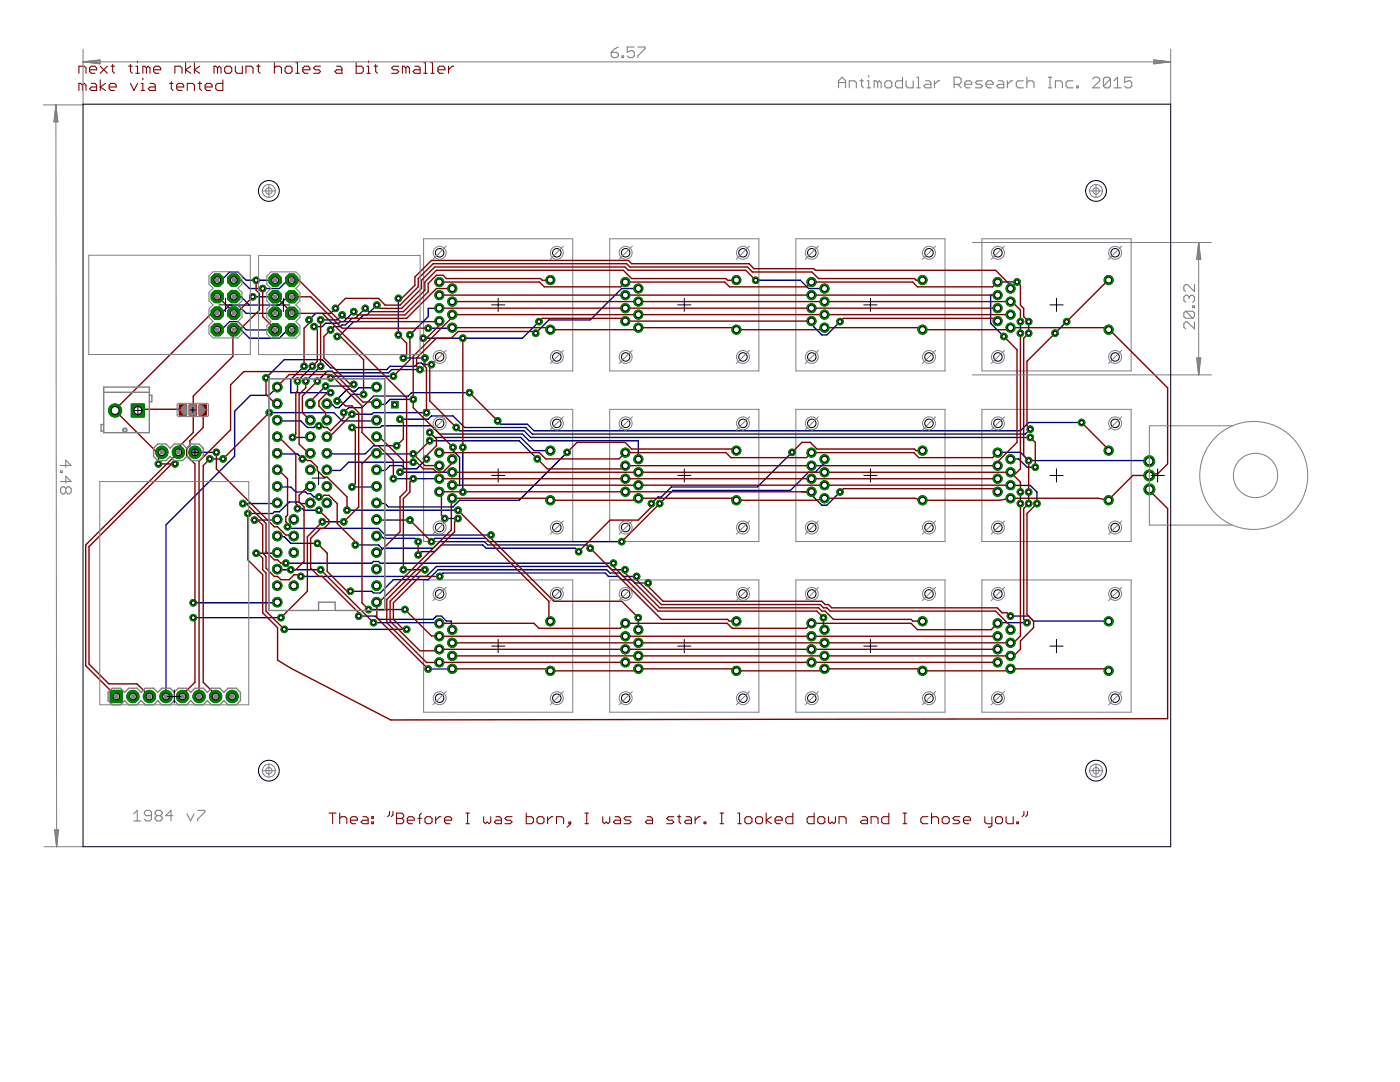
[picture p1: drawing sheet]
<svg xmlns="http://www.w3.org/2000/svg" width="279mm" height="216mm" viewBox="0 0 279 216" stroke-linecap="round" stroke-linejoin="round" font-family="sans-serif">
<g fill="none" stroke="#000" stroke-width=".2">
<path d="M99.4 59.5v2.6M136.6 59.5v2.6M173.7 59.5v2.6M210.8 59.5v2.6M98.1 60.8h2.7M135.3 60.8h2.6M172.4 60.8h2.6M209.5 60.8h2.7M98.1 94.9h2.7M99.4 93.6v2.6M135.3 94.9h2.6M136.6 93.6v2.6"/>
<path d="M172.4 94.9h2.6M173.7 93.6v2.6M209.5 94.9h2.7M210.8 93.6v2.6M98.1 128.9h2.7M99.4 127.6v2.6M135.3 128.9h2.6M136.6 127.6v2.6M172.4 128.9h2.6M173.7 127.6v2.6M209.5 128.9h2.7M210.8 127.6v2.6"/>
</g>
<path d="M84.5 47.6h29.8v26.4h-29.8zM121.7 47.6h29.7v26.4h-29.7zM158.8 47.6h29.8v26.4h-29.8zM196 47.6h29.7v26.4h-29.7zM84.5 81.7h29.8v26.4h-29.8zM121.7 81.7h29.7v26.4h-29.7zM158.8 81.7h29.8v26.4h-29.8zM196 81.7h29.7v26.4h-29.7zM84.5 115.7h29.8v26.4h-29.8zM121.7 115.7h29.7v26.4h-29.7zM158.8 115.7h29.8v26.4h-29.8zM196 115.7h29.7v26.4h-29.7z" fill="none" stroke="#808080" stroke-width=".2"/>
<g fill="none" stroke="#000080" stroke-width=".28">
<path d="M43.3 55.9h.9l1.6-1.6h1.7l1.6 1.6h5.8M46.7 59.2h1.4l1.7 1.7M46.7 55.9h1.4l1.7 1.7h5.9l1.7-1.7h.8M54.9 59.2h-4.5M58.2 59.2h-.8l-1.7 1.7h-9.9l-1.6 1.6h-.9M79.5 59.5v7.3M127.4 57.6h-3.3l-6.3 6.2h-8.3l-2.6 2.7M150.8 55.9h8.9l1.7 1.7h3.1M199.1 58.9h-1.4v5.6l2.6 2.6M203 56.3h-3.9M43.3 65.8h.9l1.6-1.6h1.7l1.6 1.6h5.8M46.7 65.8h1.4l1.7 1.7h5.9l1.7-1.7h.8"/>
<path d="M47.5 60.9l1.6 1.6h5.8M55.3 77.2l-1.6 1.7h-3.7l-3.2 3.2v8.9l-13.7 13.7v34.3M60.7 73.1l-2.7 2.6v2.7h8M62.3 73.1l-2.9 3M64 73.1l-3 3M67 61.5l-1 1h-3l-1.3 1.3M68.3 62.8l-1 1h-3.3M70.6 62.2l-2 2h-.7l-.3 .3h-2.6l-.7 .7h-1.6M70.6 76.7l-.3 .3h-5.3M72.6 78.7h-2.3l-2.7 2.6h-.6l-.7-.6h-1l-.1-.2M72.9 61.5l-2 2h-.6l-1.4 1.3h-.6l-.4 .4h-1.3l-.6 .6M75.1 77.2l-.2 .2h-3.3l-.7 .6h-.6l-.4-.3h-.6l-2 2v.3"/>
<path d="M75.2 60.9l-2 1.9h-.6l-1.4 1.4h-.6l-3 2.9h-.3M78.5 75.1h-12.2l-.3 .3M80.5 71.4h4.3M82.5 79.7h-4.6l-1 1h-1.7l-.1-.2M83.8 73.7h-5.6l-.7 .7h-10.9l-.3-.3h-1l-2 2M86.1 72.7h-1.6l-.4-.3h-.6l-.7 .7h-4.9l-.7 .6h-10.2l-.4-.3h-.6l-1.7-1.6h-7.6l-3.6 3.6M87.7 61.5h-2.3v1.7l-3.6 3.6M90.3 65.4l-.2 .1h-4.7M93.7 78.4h-11.6l-.6 .6h-7l-2.3 2.3h-2.6l-1 1M107.6 64.2l-3.3 3.3h-19.8M161.9 64.1l.5 .1v1l1.6 1.6h1l2.6-2.6M203.6 64.2v2.3"/>
<path d="M205.3 64.2v2.3M212.9 64.2l-2.3 2.3M31.6 92.6h3.3M38.9 90.3h4.3M41.9 91.6h2.6M53.7 82.3h12.9l1.7 1.7h6.6l.2-.2M55.3 97l.1 .2h2.6l1 1h2l.3 .3h.7l.7 .7h.9M55.3 90.4l.1 .2h4l.9 1M55.3 83.8l.1 .2h4.6l1.3 1.3h1.4l.3-.3h.6M61.9 87.1l-.2 .2h-3.3M70.3 85.3h5.6l.3-.3h9.9l1.7 1.6h16.5l1.3 1.3h21.8v3.7M75.1 97l-.2 .2h-4.6"/>
<path d="M75.1 90.4l.1 .2h7.3M78.5 95.5h9.2M79.2 88.9h-4.7l-1.6 1.7h-7.6l-.1-.2M79.8 94.2h10.5M79.8 83.7h5.6l.7-.7h4.3l2.3 2.3h12.2l1.3 1.3h98.4l1-1M82.5 92.2h-12.9l-1.7 1.7h-2.6l-.1-.2M85.1 91.6l-2 2h-2.3l-.6-.7h-2.3l-1 1h-1.7l-.1-.2M85.1 82.3h-10.6l-.3 .4h-3.9M85.8 86.3l1 1h17.1l2.7 2.6h3.2M85.8 87.9h17.8l3.6 3.7M90.4 89.3v.6l1.3 1.3v5.7l-1.4-.1M91.1 85.3l.6 .7h12.9l1.3 1.3h99.7"/>
<path d="M92.4 89.3v8.9M99.3 84l.7 .6h5.3l1.3 1.4h97l1.7-1.7h10.6M113.2 90.3l-9.6 9.5h-11.9l-1.3 1.4h-12.9l-.6-.7h-1.7l-.1-.1M158.1 90.3l-6.9 6.9h-17.2l-2 2h-.7l-1.3 1.3M161.9 98.1l.5 .1v1l1.6 1.6h1l2.6-2.6M164.5 91.6l-.2 .3v.7l-1.6 1.6h-1.3l-3.6 3.7h-23.5l-2.6 2.6M199.1 90.3h4.5l1.7 1.6h23.8l.3 .1M201.7 96.8l3.9 .1 1.3 1.3v2.3M201.7 91.6h1.6l1.7 1.6h1.6M203.6 98.2v2.3M205.3 98.2v2.3M55.3 113.6l.1 .1h8.6"/>
<path d="M55.3 107l.1 .1h1.3l1.3 1.3h5.3M55.3 100.4l-.2 .1h-6.6M55.3 110.3l-.2 .1h-4M55.3 103.7l-.2 .1h-4.3M57 112.4h17.2l.3-.4h1l.4 .4h46.5M57.4 105.1l.3 .3h17.8l1.4 1.4h21.1M59.4 101.5h.9l.4 .3h2.9M61.9 100.4l-.2 .1h-1.7l-.3-.3h-2l-2 1.9h-1l-.3 .4h-4.9M64.3 104.1h4.3M69.3 101.8h22.1M70.9 108.7h4.6l.7 .7h10.2l1.4-1.3h8.9l.6 .6h19.8l.7 .7M75.1 107l.1 .1h1l.3 .3h6.3l.7 .7"/>
<path d="M75.1 103.7l.1 .1h6.6M80.5 113.7h4.3M86.1 108.1l.7-.7h10.2l.7 .7h26.4M87.8 115l.6-.7h32.4l.6 .7h2l.7 .7h1.9l.7 .6h2.6M88.8 103.5h2.6M115.5 110.1l-.7-.7h-17.8l-.7-.7h-8.2l-1.3 1.4h-2.7l-.6 .6M124.7 113.7h-2.6l-.7-.7h-34.3l-2 2h-25.1M127 115h-2.6l-.7-.7h-1.9l-.7-.6h-33.7l-2 2h-6.9l-2.6 2.6h-1.4l-.3-.3h-4.3M38.6 123.3h17.5M55.3 120.2l-.2 .1h-16.5M56.7 125.6h24.5M71.6 122.9h3.3l.6 .7h10.9l.7-.7h1l1 1h1v1.7l.2 .1"/>
<path d="M73.6 121.6h7.2M74.5 124.2h12.9l.3 .2M90.3 133.5h-4.9M127.4 123.3v2.4M164.3 123.3v2.3l.2 .1M201.7 122.9h3.6l1 1 15 .1M205 124.2h-5.7l-.2 .2"/>
</g>
<circle cx="221.3" cy="133.9" r=".91" fill="#008000" stroke="#008000" stroke-width=".2"/>
<circle cx="221.3" cy="133.9" r=".59" fill="#fff" stroke="#000" stroke-width=".2"/>
<circle cx="221.3" cy="124" r=".91" fill="#008000" stroke="#008000" stroke-width=".2"/>
<circle cx="221.3" cy="124" r=".59" fill="#fff" stroke="#000" stroke-width=".2"/>
<circle cx="201.7" cy="133.5" r=".91" fill="#008000" stroke="#008000" stroke-width=".2"/>
<circle cx="201.7" cy="133.5" r=".59" fill="#fff" stroke="#000" stroke-width=".2"/>
<circle cx="199.1" cy="132.2" r=".91" fill="#008000" stroke="#008000" stroke-width=".2"/>
<circle cx="199.1" cy="132.2" r=".59" fill="#fff" stroke="#000" stroke-width=".2"/>
<circle cx="201.7" cy="130.9" r=".91" fill="#008000" stroke="#008000" stroke-width=".2"/>
<circle cx="201.7" cy="130.9" r=".59" fill="#fff" stroke="#000" stroke-width=".2"/>
<circle cx="199.1" cy="129.6" r=".91" fill="#008000" stroke="#008000" stroke-width=".2"/>
<circle cx="199.1" cy="129.6" r=".59" fill="#fff" stroke="#000" stroke-width=".2"/>
<circle cx="201.7" cy="128.3" r=".91" fill="#008000" stroke="#008000" stroke-width=".2"/>
<circle cx="201.7" cy="128.3" r=".59" fill="#fff" stroke="#000" stroke-width=".2"/>
<circle cx="199.1" cy="127" r=".91" fill="#008000" stroke="#008000" stroke-width=".2"/>
<circle cx="199.1" cy="127" r=".59" fill="#fff" stroke="#000" stroke-width=".2"/>
<circle cx="201.7" cy="125.7" r=".91" fill="#008000" stroke="#008000" stroke-width=".2"/>
<circle cx="201.7" cy="125.7" r=".59" fill="#fff" stroke="#000" stroke-width=".2"/>
<circle cx="199.1" cy="124.4" r=".91" fill="#008000" stroke="#008000" stroke-width=".2"/>
<circle cx="199.1" cy="124.4" r=".59" fill="#fff" stroke="#000" stroke-width=".2"/>
<circle cx="221.3" cy="99.8" r=".91" fill="#008000" stroke="#008000" stroke-width=".2"/>
<circle cx="221.3" cy="99.8" r=".59" fill="#fff" stroke="#000" stroke-width=".2"/>
<circle cx="221.3" cy="89.9" r=".91" fill="#008000" stroke="#008000" stroke-width=".2"/>
<circle cx="221.3" cy="89.9" r=".59" fill="#fff" stroke="#000" stroke-width=".2"/>
<circle cx="201.7" cy="99.4" r=".91" fill="#008000" stroke="#008000" stroke-width=".2"/>
<circle cx="201.7" cy="99.4" r=".59" fill="#fff" stroke="#000" stroke-width=".2"/>
<circle cx="199.1" cy="98.1" r=".91" fill="#008000" stroke="#008000" stroke-width=".2"/>
<circle cx="199.1" cy="98.1" r=".59" fill="#fff" stroke="#000" stroke-width=".2"/>
<circle cx="201.7" cy="96.8" r=".91" fill="#008000" stroke="#008000" stroke-width=".2"/>
<circle cx="201.7" cy="96.8" r=".59" fill="#fff" stroke="#000" stroke-width=".2"/>
<circle cx="199.1" cy="95.5" r=".91" fill="#008000" stroke="#008000" stroke-width=".2"/>
<circle cx="199.1" cy="95.5" r=".59" fill="#fff" stroke="#000" stroke-width=".2"/>
<circle cx="201.7" cy="94.2" r=".91" fill="#008000" stroke="#008000" stroke-width=".2"/>
<circle cx="201.7" cy="94.2" r=".59" fill="#fff" stroke="#000" stroke-width=".2"/>
<circle cx="199.1" cy="92.9" r=".91" fill="#008000" stroke="#008000" stroke-width=".2"/>
<circle cx="199.1" cy="92.9" r=".59" fill="#fff" stroke="#000" stroke-width=".2"/>
<circle cx="201.7" cy="91.6" r=".91" fill="#008000" stroke="#008000" stroke-width=".2"/>
<circle cx="201.7" cy="91.6" r=".59" fill="#fff" stroke="#000" stroke-width=".2"/>
<circle cx="199.1" cy="90.3" r=".91" fill="#008000" stroke="#008000" stroke-width=".2"/>
<circle cx="199.1" cy="90.3" r=".59" fill="#fff" stroke="#000" stroke-width=".2"/>
<circle cx="221.3" cy="65.8" r=".91" fill="#008000" stroke="#008000" stroke-width=".2"/>
<circle cx="221.3" cy="65.8" r=".59" fill="#fff" stroke="#000" stroke-width=".2"/>
<circle cx="221.3" cy="55.9" r=".91" fill="#008000" stroke="#008000" stroke-width=".2"/>
<circle cx="221.3" cy="55.9" r=".59" fill="#fff" stroke="#000" stroke-width=".2"/>
<circle cx="201.7" cy="65.4" r=".91" fill="#008000" stroke="#008000" stroke-width=".2"/>
<circle cx="201.7" cy="65.4" r=".59" fill="#fff" stroke="#000" stroke-width=".2"/>
<circle cx="199.1" cy="64.1" r=".91" fill="#008000" stroke="#008000" stroke-width=".2"/>
<circle cx="199.1" cy="64.1" r=".59" fill="#fff" stroke="#000" stroke-width=".2"/>
<circle cx="201.7" cy="62.8" r=".91" fill="#008000" stroke="#008000" stroke-width=".2"/>
<circle cx="201.7" cy="62.8" r=".59" fill="#fff" stroke="#000" stroke-width=".2"/>
<circle cx="199.1" cy="61.5" r=".91" fill="#008000" stroke="#008000" stroke-width=".2"/>
<circle cx="199.1" cy="61.5" r=".59" fill="#fff" stroke="#000" stroke-width=".2"/>
<circle cx="201.7" cy="60.2" r=".91" fill="#008000" stroke="#008000" stroke-width=".2"/>
<circle cx="201.7" cy="60.2" r=".59" fill="#fff" stroke="#000" stroke-width=".2"/>
<circle cx="199.1" cy="58.9" r=".91" fill="#008000" stroke="#008000" stroke-width=".2"/>
<circle cx="199.1" cy="58.9" r=".59" fill="#fff" stroke="#000" stroke-width=".2"/>
<circle cx="201.7" cy="57.6" r=".91" fill="#008000" stroke="#008000" stroke-width=".2"/>
<circle cx="201.7" cy="57.6" r=".59" fill="#fff" stroke="#000" stroke-width=".2"/>
<circle cx="199.1" cy="56.3" r=".91" fill="#008000" stroke="#008000" stroke-width=".2"/>
<circle cx="199.1" cy="56.3" r=".59" fill="#fff" stroke="#000" stroke-width=".2"/>
<circle cx="184.1" cy="133.9" r=".91" fill="#008000" stroke="#008000" stroke-width=".2"/>
<circle cx="184.1" cy="133.9" r=".59" fill="#fff" stroke="#000" stroke-width=".2"/>
<circle cx="184.1" cy="124" r=".91" fill="#008000" stroke="#008000" stroke-width=".2"/>
<circle cx="184.1" cy="124" r=".59" fill="#fff" stroke="#000" stroke-width=".2"/>
<circle cx="164.5" cy="133.5" r=".91" fill="#008000" stroke="#008000" stroke-width=".2"/>
<circle cx="164.5" cy="133.5" r=".59" fill="#fff" stroke="#000" stroke-width=".2"/>
<circle cx="161.9" cy="132.2" r=".91" fill="#008000" stroke="#008000" stroke-width=".2"/>
<circle cx="161.9" cy="132.2" r=".59" fill="#fff" stroke="#000" stroke-width=".2"/>
<circle cx="164.5" cy="130.9" r=".91" fill="#008000" stroke="#008000" stroke-width=".2"/>
<circle cx="164.5" cy="130.9" r=".59" fill="#fff" stroke="#000" stroke-width=".2"/>
<circle cx="161.9" cy="129.6" r=".91" fill="#008000" stroke="#008000" stroke-width=".2"/>
<circle cx="161.9" cy="129.6" r=".59" fill="#fff" stroke="#000" stroke-width=".2"/>
<circle cx="164.5" cy="128.3" r=".91" fill="#008000" stroke="#008000" stroke-width=".2"/>
<circle cx="164.5" cy="128.3" r=".59" fill="#fff" stroke="#000" stroke-width=".2"/>
<circle cx="161.9" cy="127" r=".91" fill="#008000" stroke="#008000" stroke-width=".2"/>
<circle cx="161.9" cy="127" r=".59" fill="#fff" stroke="#000" stroke-width=".2"/>
<circle cx="164.5" cy="125.7" r=".91" fill="#008000" stroke="#008000" stroke-width=".2"/>
<circle cx="164.5" cy="125.7" r=".59" fill="#fff" stroke="#000" stroke-width=".2"/>
<circle cx="161.9" cy="124.4" r=".91" fill="#008000" stroke="#008000" stroke-width=".2"/>
<circle cx="161.9" cy="124.4" r=".59" fill="#fff" stroke="#000" stroke-width=".2"/>
<circle cx="184.1" cy="99.8" r=".91" fill="#008000" stroke="#008000" stroke-width=".2"/>
<circle cx="184.1" cy="99.8" r=".59" fill="#fff" stroke="#000" stroke-width=".2"/>
<circle cx="184.1" cy="89.9" r=".91" fill="#008000" stroke="#008000" stroke-width=".2"/>
<circle cx="184.1" cy="89.9" r=".59" fill="#fff" stroke="#000" stroke-width=".2"/>
<circle cx="164.5" cy="99.4" r=".91" fill="#008000" stroke="#008000" stroke-width=".2"/>
<circle cx="164.5" cy="99.4" r=".59" fill="#fff" stroke="#000" stroke-width=".2"/>
<circle cx="161.9" cy="98.1" r=".91" fill="#008000" stroke="#008000" stroke-width=".2"/>
<circle cx="161.9" cy="98.1" r=".59" fill="#fff" stroke="#000" stroke-width=".2"/>
<circle cx="164.5" cy="96.8" r=".91" fill="#008000" stroke="#008000" stroke-width=".2"/>
<circle cx="164.5" cy="96.8" r=".59" fill="#fff" stroke="#000" stroke-width=".2"/>
<circle cx="161.9" cy="95.5" r=".91" fill="#008000" stroke="#008000" stroke-width=".2"/>
<circle cx="161.9" cy="95.5" r=".59" fill="#fff" stroke="#000" stroke-width=".2"/>
<circle cx="164.5" cy="94.2" r=".91" fill="#008000" stroke="#008000" stroke-width=".2"/>
<circle cx="164.5" cy="94.2" r=".59" fill="#fff" stroke="#000" stroke-width=".2"/>
<circle cx="161.9" cy="92.9" r=".91" fill="#008000" stroke="#008000" stroke-width=".2"/>
<circle cx="161.9" cy="92.9" r=".59" fill="#fff" stroke="#000" stroke-width=".2"/>
<circle cx="164.5" cy="91.6" r=".91" fill="#008000" stroke="#008000" stroke-width=".2"/>
<circle cx="164.5" cy="91.6" r=".59" fill="#fff" stroke="#000" stroke-width=".2"/>
<circle cx="161.9" cy="90.3" r=".91" fill="#008000" stroke="#008000" stroke-width=".2"/>
<circle cx="161.9" cy="90.3" r=".59" fill="#fff" stroke="#000" stroke-width=".2"/>
<circle cx="184.1" cy="65.8" r=".91" fill="#008000" stroke="#008000" stroke-width=".2"/>
<circle cx="184.1" cy="65.8" r=".59" fill="#fff" stroke="#000" stroke-width=".2"/>
<circle cx="184.1" cy="55.9" r=".91" fill="#008000" stroke="#008000" stroke-width=".2"/>
<circle cx="184.1" cy="55.9" r=".59" fill="#fff" stroke="#000" stroke-width=".2"/>
<circle cx="164.5" cy="65.4" r=".91" fill="#008000" stroke="#008000" stroke-width=".2"/>
<circle cx="164.5" cy="65.4" r=".59" fill="#fff" stroke="#000" stroke-width=".2"/>
<circle cx="161.9" cy="64.1" r=".91" fill="#008000" stroke="#008000" stroke-width=".2"/>
<circle cx="161.9" cy="64.1" r=".59" fill="#fff" stroke="#000" stroke-width=".2"/>
<circle cx="164.5" cy="62.8" r=".91" fill="#008000" stroke="#008000" stroke-width=".2"/>
<circle cx="164.5" cy="62.8" r=".59" fill="#fff" stroke="#000" stroke-width=".2"/>
<circle cx="161.9" cy="61.5" r=".91" fill="#008000" stroke="#008000" stroke-width=".2"/>
<circle cx="161.9" cy="61.5" r=".59" fill="#fff" stroke="#000" stroke-width=".2"/>
<circle cx="164.5" cy="60.2" r=".91" fill="#008000" stroke="#008000" stroke-width=".2"/>
<circle cx="164.5" cy="60.2" r=".59" fill="#fff" stroke="#000" stroke-width=".2"/>
<circle cx="161.9" cy="58.9" r=".91" fill="#008000" stroke="#008000" stroke-width=".2"/>
<circle cx="161.9" cy="58.9" r=".59" fill="#fff" stroke="#000" stroke-width=".2"/>
<circle cx="164.5" cy="57.6" r=".91" fill="#008000" stroke="#008000" stroke-width=".2"/>
<circle cx="164.5" cy="57.6" r=".59" fill="#fff" stroke="#000" stroke-width=".2"/>
<circle cx="161.9" cy="56.3" r=".91" fill="#008000" stroke="#008000" stroke-width=".2"/>
<circle cx="161.9" cy="56.3" r=".59" fill="#fff" stroke="#000" stroke-width=".2"/>
<circle cx="147" cy="133.9" r=".91" fill="#008000" stroke="#008000" stroke-width=".2"/>
<circle cx="147" cy="133.9" r=".59" fill="#fff" stroke="#000" stroke-width=".2"/>
<circle cx="147" cy="124" r=".91" fill="#008000" stroke="#008000" stroke-width=".2"/>
<circle cx="147" cy="124" r=".59" fill="#fff" stroke="#000" stroke-width=".2"/>
<circle cx="127.4" cy="133.5" r=".91" fill="#008000" stroke="#008000" stroke-width=".2"/>
<circle cx="127.4" cy="133.5" r=".59" fill="#fff" stroke="#000" stroke-width=".2"/>
<circle cx="124.8" cy="132.2" r=".91" fill="#008000" stroke="#008000" stroke-width=".2"/>
<circle cx="124.8" cy="132.2" r=".59" fill="#fff" stroke="#000" stroke-width=".2"/>
<circle cx="127.4" cy="130.9" r=".91" fill="#008000" stroke="#008000" stroke-width=".2"/>
<circle cx="127.4" cy="130.9" r=".59" fill="#fff" stroke="#000" stroke-width=".2"/>
<circle cx="124.8" cy="129.6" r=".91" fill="#008000" stroke="#008000" stroke-width=".2"/>
<circle cx="124.8" cy="129.6" r=".59" fill="#fff" stroke="#000" stroke-width=".2"/>
<circle cx="127.4" cy="128.3" r=".91" fill="#008000" stroke="#008000" stroke-width=".2"/>
<circle cx="127.4" cy="128.3" r=".59" fill="#fff" stroke="#000" stroke-width=".2"/>
<circle cx="124.8" cy="127" r=".91" fill="#008000" stroke="#008000" stroke-width=".2"/>
<circle cx="124.8" cy="127" r=".59" fill="#fff" stroke="#000" stroke-width=".2"/>
<circle cx="127.4" cy="125.7" r=".91" fill="#008000" stroke="#008000" stroke-width=".2"/>
<circle cx="127.4" cy="125.7" r=".59" fill="#fff" stroke="#000" stroke-width=".2"/>
<circle cx="124.8" cy="124.4" r=".91" fill="#008000" stroke="#008000" stroke-width=".2"/>
<circle cx="124.8" cy="124.4" r=".59" fill="#fff" stroke="#000" stroke-width=".2"/>
<circle cx="147" cy="99.8" r=".91" fill="#008000" stroke="#008000" stroke-width=".2"/>
<circle cx="147" cy="99.8" r=".59" fill="#fff" stroke="#000" stroke-width=".2"/>
<circle cx="147" cy="89.9" r=".91" fill="#008000" stroke="#008000" stroke-width=".2"/>
<circle cx="147" cy="89.9" r=".59" fill="#fff" stroke="#000" stroke-width=".2"/>
<circle cx="127.4" cy="99.4" r=".91" fill="#008000" stroke="#008000" stroke-width=".2"/>
<circle cx="127.4" cy="99.4" r=".59" fill="#fff" stroke="#000" stroke-width=".2"/>
<circle cx="124.8" cy="98.1" r=".91" fill="#008000" stroke="#008000" stroke-width=".2"/>
<circle cx="124.8" cy="98.1" r=".59" fill="#fff" stroke="#000" stroke-width=".2"/>
<circle cx="127.4" cy="96.8" r=".91" fill="#008000" stroke="#008000" stroke-width=".2"/>
<circle cx="127.4" cy="96.8" r=".59" fill="#fff" stroke="#000" stroke-width=".2"/>
<circle cx="124.8" cy="95.5" r=".91" fill="#008000" stroke="#008000" stroke-width=".2"/>
<circle cx="124.8" cy="95.5" r=".59" fill="#fff" stroke="#000" stroke-width=".2"/>
<circle cx="127.4" cy="94.2" r=".91" fill="#008000" stroke="#008000" stroke-width=".2"/>
<circle cx="127.4" cy="94.2" r=".59" fill="#fff" stroke="#000" stroke-width=".2"/>
<circle cx="124.8" cy="92.9" r=".91" fill="#008000" stroke="#008000" stroke-width=".2"/>
<circle cx="124.8" cy="92.9" r=".59" fill="#fff" stroke="#000" stroke-width=".2"/>
<circle cx="127.4" cy="91.6" r=".91" fill="#008000" stroke="#008000" stroke-width=".2"/>
<circle cx="127.4" cy="91.6" r=".59" fill="#fff" stroke="#000" stroke-width=".2"/>
<circle cx="124.8" cy="90.3" r=".91" fill="#008000" stroke="#008000" stroke-width=".2"/>
<circle cx="124.8" cy="90.3" r=".59" fill="#fff" stroke="#000" stroke-width=".2"/>
<circle cx="147" cy="65.8" r=".91" fill="#008000" stroke="#008000" stroke-width=".2"/>
<circle cx="147" cy="65.8" r=".59" fill="#fff" stroke="#000" stroke-width=".2"/>
<circle cx="147" cy="55.9" r=".91" fill="#008000" stroke="#008000" stroke-width=".2"/>
<circle cx="147" cy="55.9" r=".59" fill="#fff" stroke="#000" stroke-width=".2"/>
<circle cx="127.4" cy="65.4" r=".91" fill="#008000" stroke="#008000" stroke-width=".2"/>
<circle cx="127.4" cy="65.4" r=".59" fill="#fff" stroke="#000" stroke-width=".2"/>
<circle cx="124.8" cy="64.1" r=".91" fill="#008000" stroke="#008000" stroke-width=".2"/>
<circle cx="124.8" cy="64.1" r=".59" fill="#fff" stroke="#000" stroke-width=".2"/>
<circle cx="127.4" cy="62.8" r=".91" fill="#008000" stroke="#008000" stroke-width=".2"/>
<circle cx="127.4" cy="62.8" r=".59" fill="#fff" stroke="#000" stroke-width=".2"/>
<circle cx="124.8" cy="61.5" r=".91" fill="#008000" stroke="#008000" stroke-width=".2"/>
<circle cx="124.8" cy="61.5" r=".59" fill="#fff" stroke="#000" stroke-width=".2"/>
<circle cx="127.4" cy="60.2" r=".91" fill="#008000" stroke="#008000" stroke-width=".2"/>
<circle cx="127.4" cy="60.2" r=".59" fill="#fff" stroke="#000" stroke-width=".2"/>
<circle cx="124.8" cy="58.9" r=".91" fill="#008000" stroke="#008000" stroke-width=".2"/>
<circle cx="124.8" cy="58.9" r=".59" fill="#fff" stroke="#000" stroke-width=".2"/>
<circle cx="127.4" cy="57.6" r=".91" fill="#008000" stroke="#008000" stroke-width=".2"/>
<circle cx="127.4" cy="57.6" r=".59" fill="#fff" stroke="#000" stroke-width=".2"/>
<circle cx="124.8" cy="56.3" r=".91" fill="#008000" stroke="#008000" stroke-width=".2"/>
<circle cx="124.8" cy="56.3" r=".59" fill="#fff" stroke="#000" stroke-width=".2"/>
<circle cx="109.8" cy="133.9" r=".91" fill="#008000" stroke="#008000" stroke-width=".2"/>
<circle cx="109.8" cy="133.9" r=".59" fill="#fff" stroke="#000" stroke-width=".2"/>
<circle cx="109.8" cy="124" r=".91" fill="#008000" stroke="#008000" stroke-width=".2"/>
<circle cx="109.8" cy="124" r=".59" fill="#fff" stroke="#000" stroke-width=".2"/>
<circle cx="90.3" cy="133.5" r=".91" fill="#008000" stroke="#008000" stroke-width=".2"/>
<circle cx="90.3" cy="133.5" r=".59" fill="#fff" stroke="#000" stroke-width=".2"/>
<circle cx="87.7" cy="132.2" r=".91" fill="#008000" stroke="#008000" stroke-width=".2"/>
<circle cx="87.7" cy="132.2" r=".59" fill="#fff" stroke="#000" stroke-width=".2"/>
<circle cx="90.3" cy="130.9" r=".91" fill="#008000" stroke="#008000" stroke-width=".2"/>
<circle cx="90.3" cy="130.9" r=".59" fill="#fff" stroke="#000" stroke-width=".2"/>
<circle cx="87.7" cy="129.6" r=".91" fill="#008000" stroke="#008000" stroke-width=".2"/>
<circle cx="87.7" cy="129.6" r=".59" fill="#fff" stroke="#000" stroke-width=".2"/>
<circle cx="90.3" cy="128.3" r=".91" fill="#008000" stroke="#008000" stroke-width=".2"/>
<circle cx="90.3" cy="128.3" r=".59" fill="#fff" stroke="#000" stroke-width=".2"/>
<circle cx="87.7" cy="127" r=".91" fill="#008000" stroke="#008000" stroke-width=".2"/>
<circle cx="87.7" cy="127" r=".59" fill="#fff" stroke="#000" stroke-width=".2"/>
<circle cx="90.3" cy="125.7" r=".91" fill="#008000" stroke="#008000" stroke-width=".2"/>
<circle cx="90.3" cy="125.7" r=".59" fill="#fff" stroke="#000" stroke-width=".2"/>
<circle cx="87.7" cy="124.4" r=".91" fill="#008000" stroke="#008000" stroke-width=".2"/>
<circle cx="87.7" cy="124.4" r=".59" fill="#fff" stroke="#000" stroke-width=".2"/>
<circle cx="109.8" cy="99.8" r=".91" fill="#008000" stroke="#008000" stroke-width=".2"/>
<circle cx="109.8" cy="99.8" r=".59" fill="#fff" stroke="#000" stroke-width=".2"/>
<circle cx="109.8" cy="89.9" r=".91" fill="#008000" stroke="#008000" stroke-width=".2"/>
<circle cx="109.8" cy="89.9" r=".59" fill="#fff" stroke="#000" stroke-width=".2"/>
<circle cx="90.3" cy="99.4" r=".91" fill="#008000" stroke="#008000" stroke-width=".2"/>
<circle cx="90.3" cy="99.4" r=".59" fill="#fff" stroke="#000" stroke-width=".2"/>
<circle cx="87.7" cy="98.1" r=".91" fill="#008000" stroke="#008000" stroke-width=".2"/>
<circle cx="87.7" cy="98.1" r=".59" fill="#fff" stroke="#000" stroke-width=".2"/>
<circle cx="90.3" cy="96.8" r=".91" fill="#008000" stroke="#008000" stroke-width=".2"/>
<circle cx="90.3" cy="96.8" r=".59" fill="#fff" stroke="#000" stroke-width=".2"/>
<circle cx="87.7" cy="95.5" r=".91" fill="#008000" stroke="#008000" stroke-width=".2"/>
<circle cx="87.7" cy="95.5" r=".59" fill="#fff" stroke="#000" stroke-width=".2"/>
<circle cx="90.3" cy="94.2" r=".91" fill="#008000" stroke="#008000" stroke-width=".2"/>
<circle cx="90.3" cy="94.2" r=".59" fill="#fff" stroke="#000" stroke-width=".2"/>
<circle cx="87.7" cy="92.9" r=".91" fill="#008000" stroke="#008000" stroke-width=".2"/>
<circle cx="87.7" cy="92.9" r=".59" fill="#fff" stroke="#000" stroke-width=".2"/>
<circle cx="90.3" cy="91.6" r=".91" fill="#008000" stroke="#008000" stroke-width=".2"/>
<circle cx="90.3" cy="91.6" r=".59" fill="#fff" stroke="#000" stroke-width=".2"/>
<circle cx="87.7" cy="90.3" r=".91" fill="#008000" stroke="#008000" stroke-width=".2"/>
<circle cx="87.7" cy="90.3" r=".59" fill="#fff" stroke="#000" stroke-width=".2"/>
<circle cx="109.8" cy="65.8" r=".91" fill="#008000" stroke="#008000" stroke-width=".2"/>
<circle cx="109.8" cy="65.8" r=".59" fill="#fff" stroke="#000" stroke-width=".2"/>
<circle cx="109.8" cy="55.9" r=".91" fill="#008000" stroke="#008000" stroke-width=".2"/>
<circle cx="109.8" cy="55.9" r=".59" fill="#fff" stroke="#000" stroke-width=".2"/>
<circle cx="90.3" cy="65.4" r=".91" fill="#008000" stroke="#008000" stroke-width=".2"/>
<circle cx="90.3" cy="65.4" r=".59" fill="#fff" stroke="#000" stroke-width=".2"/>
<circle cx="87.7" cy="64.1" r=".91" fill="#008000" stroke="#008000" stroke-width=".2"/>
<circle cx="87.7" cy="64.1" r=".59" fill="#fff" stroke="#000" stroke-width=".2"/>
<circle cx="90.3" cy="62.8" r=".91" fill="#008000" stroke="#008000" stroke-width=".2"/>
<circle cx="90.3" cy="62.8" r=".59" fill="#fff" stroke="#000" stroke-width=".2"/>
<circle cx="87.7" cy="61.5" r=".91" fill="#008000" stroke="#008000" stroke-width=".2"/>
<circle cx="87.7" cy="61.5" r=".59" fill="#fff" stroke="#000" stroke-width=".2"/>
<circle cx="90.3" cy="60.2" r=".91" fill="#008000" stroke="#008000" stroke-width=".2"/>
<circle cx="90.3" cy="60.2" r=".59" fill="#fff" stroke="#000" stroke-width=".2"/>
<circle cx="87.7" cy="58.9" r=".91" fill="#008000" stroke="#008000" stroke-width=".2"/>
<circle cx="87.7" cy="58.9" r=".59" fill="#fff" stroke="#000" stroke-width=".2"/>
<circle cx="90.3" cy="57.6" r=".91" fill="#008000" stroke="#008000" stroke-width=".2"/>
<circle cx="90.3" cy="57.6" r=".59" fill="#fff" stroke="#000" stroke-width=".2"/>
<circle cx="87.7" cy="56.3" r=".91" fill="#008000" stroke="#008000" stroke-width=".2"/>
<circle cx="87.7" cy="56.3" r=".59" fill="#fff" stroke="#000" stroke-width=".2"/>
<path d="M26.2 80.6h2.6v2.6h-2.6z" fill="#008000" stroke="#008000" stroke-width=".2"/>
<circle cx="27.5" cy="81.9" r=".78" fill="#fff" stroke="#000" stroke-width=".2"/>
<circle cx="23" cy="81.9" r="1.31" fill="#008000" stroke="#008000" stroke-width=".2"/>
<circle cx="23" cy="81.9" r=".78" fill="#fff" stroke="#000" stroke-width=".2"/>
<path d="M22 137.8h2.4v2.4h-2.4z" fill="#008000" stroke="#008000" stroke-width=".2"/>
<circle cx="23.2" cy="139" r=".66" fill="#fff" stroke="#000" stroke-width=".2"/>
<circle cx="26.5" cy="139" r="1.23" fill="#008000" stroke="#008000" stroke-width=".2"/>
<circle cx="26.5" cy="139" r=".66" fill="#fff" stroke="#000" stroke-width=".2"/>
<circle cx="29.8" cy="139" r="1.23" fill="#008000" stroke="#008000" stroke-width=".2"/>
<circle cx="29.8" cy="139" r=".66" fill="#fff" stroke="#000" stroke-width=".2"/>
<circle cx="33.1" cy="139" r="1.23" fill="#008000" stroke="#008000" stroke-width=".2"/>
<circle cx="33.1" cy="139" r=".66" fill="#fff" stroke="#000" stroke-width=".2"/>
<circle cx="36.4" cy="139" r="1.23" fill="#008000" stroke="#008000" stroke-width=".2"/>
<circle cx="36.4" cy="139" r=".66" fill="#fff" stroke="#000" stroke-width=".2"/>
<circle cx="39.7" cy="139" r="1.23" fill="#008000" stroke="#008000" stroke-width=".2"/>
<circle cx="39.7" cy="139" r=".66" fill="#fff" stroke="#000" stroke-width=".2"/>
<circle cx="43" cy="139" r="1.23" fill="#008000" stroke="#008000" stroke-width=".2"/>
<circle cx="43" cy="139" r=".66" fill="#fff" stroke="#000" stroke-width=".2"/>
<circle cx="46.3" cy="139" r="1.23" fill="#008000" stroke="#008000" stroke-width=".2"/>
<circle cx="46.3" cy="139" r=".66" fill="#fff" stroke="#000" stroke-width=".2"/>
<circle cx="46.7" cy="65.8" r="1.33" fill="#008000" stroke="#008000" stroke-width=".2"/>
<circle cx="46.7" cy="65.8" r=".66" fill="#fff" stroke="#000" stroke-width=".2"/>
<circle cx="43.3" cy="65.8" r="1.33" fill="#008000" stroke="#008000" stroke-width=".2"/>
<circle cx="43.3" cy="65.8" r=".66" fill="#fff" stroke="#000" stroke-width=".2"/>
<circle cx="46.7" cy="62.5" r="1.33" fill="#008000" stroke="#008000" stroke-width=".2"/>
<circle cx="46.7" cy="62.5" r=".66" fill="#fff" stroke="#000" stroke-width=".2"/>
<circle cx="43.3" cy="62.5" r="1.33" fill="#008000" stroke="#008000" stroke-width=".2"/>
<circle cx="43.3" cy="62.5" r=".66" fill="#fff" stroke="#000" stroke-width=".2"/>
<circle cx="46.7" cy="59.2" r="1.33" fill="#008000" stroke="#008000" stroke-width=".2"/>
<circle cx="46.7" cy="59.2" r=".66" fill="#fff" stroke="#000" stroke-width=".2"/>
<circle cx="43.3" cy="59.2" r="1.33" fill="#008000" stroke="#008000" stroke-width=".2"/>
<circle cx="43.3" cy="59.2" r=".66" fill="#fff" stroke="#000" stroke-width=".2"/>
<circle cx="46.7" cy="55.9" r="1.33" fill="#008000" stroke="#008000" stroke-width=".2"/>
<circle cx="46.7" cy="55.9" r=".66" fill="#fff" stroke="#000" stroke-width=".2"/>
<circle cx="43.3" cy="55.9" r="1.33" fill="#008000" stroke="#008000" stroke-width=".2"/>
<circle cx="43.3" cy="55.9" r=".66" fill="#fff" stroke="#000" stroke-width=".2"/>
<circle cx="54.9" cy="55.9" r="1.33" fill="#008000" stroke="#008000" stroke-width=".2"/>
<circle cx="54.9" cy="55.9" r=".66" fill="#fff" stroke="#000" stroke-width=".2"/>
<circle cx="58.2" cy="55.9" r="1.33" fill="#008000" stroke="#008000" stroke-width=".2"/>
<circle cx="58.2" cy="55.9" r=".66" fill="#fff" stroke="#000" stroke-width=".2"/>
<circle cx="54.9" cy="59.2" r="1.33" fill="#008000" stroke="#008000" stroke-width=".2"/>
<circle cx="54.9" cy="59.2" r=".66" fill="#fff" stroke="#000" stroke-width=".2"/>
<circle cx="58.2" cy="59.2" r="1.33" fill="#008000" stroke="#008000" stroke-width=".2"/>
<circle cx="58.2" cy="59.2" r=".66" fill="#fff" stroke="#000" stroke-width=".2"/>
<circle cx="54.9" cy="62.5" r="1.33" fill="#008000" stroke="#008000" stroke-width=".2"/>
<circle cx="54.9" cy="62.5" r=".66" fill="#fff" stroke="#000" stroke-width=".2"/>
<circle cx="58.2" cy="62.5" r="1.33" fill="#008000" stroke="#008000" stroke-width=".2"/>
<circle cx="58.2" cy="62.5" r=".66" fill="#fff" stroke="#000" stroke-width=".2"/>
<circle cx="54.9" cy="65.8" r="1.33" fill="#008000" stroke="#008000" stroke-width=".2"/>
<circle cx="54.9" cy="65.8" r=".66" fill="#fff" stroke="#000" stroke-width=".2"/>
<circle cx="58.2" cy="65.8" r="1.33" fill="#008000" stroke="#008000" stroke-width=".2"/>
<circle cx="58.2" cy="65.8" r=".66" fill="#fff" stroke="#000" stroke-width=".2"/>
<circle cx="229.4" cy="92" r="1.08" fill="#008000" stroke="#008000" stroke-width=".2"/>
<circle cx="229.4" cy="92" r=".72" fill="#fff" stroke="#000" stroke-width=".2"/>
<circle cx="229.4" cy="94.9" r="1.08" fill="#008000" stroke="#008000" stroke-width=".2"/>
<circle cx="229.4" cy="94.9" r=".72" fill="#fff" stroke="#000" stroke-width=".2"/>
<circle cx="229.4" cy="97.6" r="1.08" fill="#008000" stroke="#008000" stroke-width=".2"/>
<circle cx="229.4" cy="97.6" r=".72" fill="#fff" stroke="#000" stroke-width=".2"/>
<circle cx="75.1" cy="120.2" r=".95" fill="#008000" stroke="#008000" stroke-width=".2"/>
<circle cx="75.1" cy="120.2" r=".64" fill="#fff" stroke="#000" stroke-width=".2"/>
<circle cx="75.1" cy="116.9" r=".95" fill="#008000" stroke="#008000" stroke-width=".2"/>
<circle cx="75.1" cy="116.9" r=".64" fill="#fff" stroke="#000" stroke-width=".2"/>
<circle cx="75.1" cy="113.6" r=".95" fill="#008000" stroke="#008000" stroke-width=".2"/>
<circle cx="75.1" cy="113.6" r=".64" fill="#fff" stroke="#000" stroke-width=".2"/>
<circle cx="75.1" cy="110.3" r=".95" fill="#008000" stroke="#008000" stroke-width=".2"/>
<circle cx="75.1" cy="110.3" r=".64" fill="#fff" stroke="#000" stroke-width=".2"/>
<circle cx="75.1" cy="107" r=".95" fill="#008000" stroke="#008000" stroke-width=".2"/>
<circle cx="75.1" cy="107" r=".64" fill="#fff" stroke="#000" stroke-width=".2"/>
<circle cx="75.1" cy="103.7" r=".95" fill="#008000" stroke="#008000" stroke-width=".2"/>
<circle cx="75.1" cy="103.7" r=".64" fill="#fff" stroke="#000" stroke-width=".2"/>
<circle cx="75.1" cy="100.4" r=".95" fill="#008000" stroke="#008000" stroke-width=".2"/>
<circle cx="75.1" cy="100.4" r=".64" fill="#fff" stroke="#000" stroke-width=".2"/>
<circle cx="75.1" cy="97" r=".95" fill="#008000" stroke="#008000" stroke-width=".2"/>
<circle cx="75.1" cy="97" r=".64" fill="#fff" stroke="#000" stroke-width=".2"/>
<circle cx="75.1" cy="93.7" r=".95" fill="#008000" stroke="#008000" stroke-width=".2"/>
<circle cx="75.1" cy="93.7" r=".64" fill="#fff" stroke="#000" stroke-width=".2"/>
<circle cx="75.1" cy="90.4" r=".95" fill="#008000" stroke="#008000" stroke-width=".2"/>
<circle cx="75.1" cy="90.4" r=".64" fill="#fff" stroke="#000" stroke-width=".2"/>
<circle cx="75.1" cy="87.1" r=".95" fill="#008000" stroke="#008000" stroke-width=".2"/>
<circle cx="75.1" cy="87.1" r=".64" fill="#fff" stroke="#000" stroke-width=".2"/>
<circle cx="75.1" cy="83.8" r=".95" fill="#008000" stroke="#008000" stroke-width=".2"/>
<circle cx="75.1" cy="83.8" r=".64" fill="#fff" stroke="#000" stroke-width=".2"/>
<circle cx="75.1" cy="80.5" r=".95" fill="#008000" stroke="#008000" stroke-width=".2"/>
<circle cx="75.1" cy="80.5" r=".64" fill="#fff" stroke="#000" stroke-width=".2"/>
<circle cx="75.1" cy="77.2" r=".95" fill="#008000" stroke="#008000" stroke-width=".2"/>
<circle cx="75.1" cy="77.2" r=".64" fill="#fff" stroke="#000" stroke-width=".2"/>
<circle cx="55.3" cy="77.2" r=".95" fill="#008000" stroke="#008000" stroke-width=".2"/>
<circle cx="55.3" cy="77.2" r=".64" fill="#fff" stroke="#000" stroke-width=".2"/>
<circle cx="55.3" cy="80.5" r=".95" fill="#008000" stroke="#008000" stroke-width=".2"/>
<circle cx="55.3" cy="80.5" r=".64" fill="#fff" stroke="#000" stroke-width=".2"/>
<circle cx="55.3" cy="83.8" r=".95" fill="#008000" stroke="#008000" stroke-width=".2"/>
<circle cx="55.3" cy="83.8" r=".64" fill="#fff" stroke="#000" stroke-width=".2"/>
<circle cx="55.3" cy="87.1" r=".95" fill="#008000" stroke="#008000" stroke-width=".2"/>
<circle cx="55.3" cy="87.1" r=".64" fill="#fff" stroke="#000" stroke-width=".2"/>
<circle cx="55.3" cy="90.4" r=".95" fill="#008000" stroke="#008000" stroke-width=".2"/>
<circle cx="55.3" cy="90.4" r=".64" fill="#fff" stroke="#000" stroke-width=".2"/>
<circle cx="55.3" cy="93.7" r=".95" fill="#008000" stroke="#008000" stroke-width=".2"/>
<circle cx="55.3" cy="93.7" r=".64" fill="#fff" stroke="#000" stroke-width=".2"/>
<circle cx="55.3" cy="97" r=".95" fill="#008000" stroke="#008000" stroke-width=".2"/>
<circle cx="55.3" cy="97" r=".64" fill="#fff" stroke="#000" stroke-width=".2"/>
<circle cx="55.3" cy="100.4" r=".95" fill="#008000" stroke="#008000" stroke-width=".2"/>
<circle cx="55.3" cy="100.4" r=".64" fill="#fff" stroke="#000" stroke-width=".2"/>
<circle cx="55.3" cy="103.7" r=".95" fill="#008000" stroke="#008000" stroke-width=".2"/>
<circle cx="55.3" cy="103.7" r=".64" fill="#fff" stroke="#000" stroke-width=".2"/>
<circle cx="55.3" cy="107" r=".95" fill="#008000" stroke="#008000" stroke-width=".2"/>
<circle cx="55.3" cy="107" r=".64" fill="#fff" stroke="#000" stroke-width=".2"/>
<circle cx="55.3" cy="110.3" r=".95" fill="#008000" stroke="#008000" stroke-width=".2"/>
<circle cx="55.3" cy="110.3" r=".64" fill="#fff" stroke="#000" stroke-width=".2"/>
<circle cx="55.3" cy="113.6" r=".95" fill="#008000" stroke="#008000" stroke-width=".2"/>
<circle cx="55.3" cy="113.6" r=".64" fill="#fff" stroke="#000" stroke-width=".2"/>
<circle cx="55.3" cy="116.9" r=".95" fill="#008000" stroke="#008000" stroke-width=".2"/>
<circle cx="55.3" cy="116.9" r=".64" fill="#fff" stroke="#000" stroke-width=".2"/>
<circle cx="55.3" cy="120.2" r=".95" fill="#008000" stroke="#008000" stroke-width=".2"/>
<circle cx="55.3" cy="120.2" r=".64" fill="#fff" stroke="#000" stroke-width=".2"/>
<circle cx="58.6" cy="116.9" r=".95" fill="#008000" stroke="#008000" stroke-width=".2"/>
<circle cx="58.6" cy="116.9" r=".64" fill="#fff" stroke="#000" stroke-width=".2"/>
<circle cx="58.6" cy="110.3" r=".95" fill="#008000" stroke="#008000" stroke-width=".2"/>
<circle cx="58.6" cy="110.3" r=".64" fill="#fff" stroke="#000" stroke-width=".2"/>
<circle cx="58.6" cy="107" r=".95" fill="#008000" stroke="#008000" stroke-width=".2"/>
<circle cx="58.6" cy="107" r=".64" fill="#fff" stroke="#000" stroke-width=".2"/>
<circle cx="58.6" cy="103.7" r=".95" fill="#008000" stroke="#008000" stroke-width=".2"/>
<circle cx="58.6" cy="103.7" r=".64" fill="#fff" stroke="#000" stroke-width=".2"/>
<circle cx="65.2" cy="80.5" r=".95" fill="#008000" stroke="#008000" stroke-width=".2"/>
<circle cx="65.2" cy="80.5" r=".64" fill="#fff" stroke="#000" stroke-width=".2"/>
<circle cx="61.9" cy="80.5" r=".95" fill="#008000" stroke="#008000" stroke-width=".2"/>
<circle cx="61.9" cy="80.5" r=".64" fill="#fff" stroke="#000" stroke-width=".2"/>
<circle cx="65.2" cy="83.8" r=".95" fill="#008000" stroke="#008000" stroke-width=".2"/>
<circle cx="65.2" cy="83.8" r=".64" fill="#fff" stroke="#000" stroke-width=".2"/>
<circle cx="65.2" cy="87.1" r=".95" fill="#008000" stroke="#008000" stroke-width=".2"/>
<circle cx="65.2" cy="87.1" r=".64" fill="#fff" stroke="#000" stroke-width=".2"/>
<circle cx="65.2" cy="90.4" r=".95" fill="#008000" stroke="#008000" stroke-width=".2"/>
<circle cx="65.2" cy="90.4" r=".64" fill="#fff" stroke="#000" stroke-width=".2"/>
<circle cx="65.2" cy="93.7" r=".95" fill="#008000" stroke="#008000" stroke-width=".2"/>
<circle cx="65.2" cy="93.7" r=".64" fill="#fff" stroke="#000" stroke-width=".2"/>
<circle cx="61.9" cy="83.8" r=".95" fill="#008000" stroke="#008000" stroke-width=".2"/>
<circle cx="61.9" cy="83.8" r=".64" fill="#fff" stroke="#000" stroke-width=".2"/>
<circle cx="61.9" cy="87.1" r=".95" fill="#008000" stroke="#008000" stroke-width=".2"/>
<circle cx="61.9" cy="87.1" r=".64" fill="#fff" stroke="#000" stroke-width=".2"/>
<circle cx="61.9" cy="90.4" r=".95" fill="#008000" stroke="#008000" stroke-width=".2"/>
<circle cx="61.9" cy="90.4" r=".64" fill="#fff" stroke="#000" stroke-width=".2"/>
<circle cx="61.9" cy="93.7" r=".95" fill="#008000" stroke="#008000" stroke-width=".2"/>
<circle cx="61.9" cy="93.7" r=".64" fill="#fff" stroke="#000" stroke-width=".2"/>
<circle cx="61.9" cy="97" r=".95" fill="#008000" stroke="#008000" stroke-width=".2"/>
<circle cx="61.9" cy="97" r=".64" fill="#fff" stroke="#000" stroke-width=".2"/>
<circle cx="61.9" cy="100.4" r=".95" fill="#008000" stroke="#008000" stroke-width=".2"/>
<circle cx="61.9" cy="100.4" r=".64" fill="#fff" stroke="#000" stroke-width=".2"/>
<circle cx="65.2" cy="97" r=".95" fill="#008000" stroke="#008000" stroke-width=".2"/>
<circle cx="65.2" cy="97" r=".64" fill="#fff" stroke="#000" stroke-width=".2"/>
<circle cx="65.2" cy="100.4" r=".95" fill="#008000" stroke="#008000" stroke-width=".2"/>
<circle cx="65.2" cy="100.4" r=".64" fill="#fff" stroke="#000" stroke-width=".2"/>
<circle cx="38.9" cy="90.3" r="1.23" fill="#008000" stroke="#008000" stroke-width=".2"/>
<circle cx="38.9" cy="90.3" r=".66" fill="#fff" stroke="#000" stroke-width=".2"/>
<circle cx="35.6" cy="90.3" r="1.23" fill="#008000" stroke="#008000" stroke-width=".2"/>
<circle cx="35.6" cy="90.3" r=".66" fill="#fff" stroke="#000" stroke-width=".2"/>
<circle cx="32.3" cy="90.3" r="1.23" fill="#008000" stroke="#008000" stroke-width=".2"/>
<circle cx="32.3" cy="90.3" r=".66" fill="#fff" stroke="#000" stroke-width=".2"/>
<circle cx="34.9" cy="92.6" r=".66" fill="#008000" stroke="#008000" stroke-width=".2"/>
<circle cx="34.9" cy="92.6" r=".38" fill="#fff" stroke="#000" stroke-width=".2"/>
<circle cx="31.6" cy="92.6" r=".66" fill="#008000" stroke="#008000" stroke-width=".2"/>
<circle cx="31.6" cy="92.6" r=".38" fill="#fff" stroke="#000" stroke-width=".2"/>
<circle cx="85.4" cy="65.5" r=".66" fill="#008000" stroke="#008000" stroke-width=".2"/>
<circle cx="85.4" cy="65.5" r=".38" fill="#fff" stroke="#000" stroke-width=".2"/>
<circle cx="85.4" cy="133.5" r=".66" fill="#008000" stroke="#008000" stroke-width=".2"/>
<circle cx="85.4" cy="133.5" r=".38" fill="#fff" stroke="#000" stroke-width=".2"/>
<circle cx="58" cy="113.7" r=".66" fill="#008000" stroke="#008000" stroke-width=".2"/>
<circle cx="58" cy="113.7" r=".38" fill="#fff" stroke="#000" stroke-width=".2"/>
<circle cx="64" cy="113.7" r=".66" fill="#008000" stroke="#008000" stroke-width=".2"/>
<circle cx="64" cy="113.7" r=".38" fill="#fff" stroke="#000" stroke-width=".2"/>
<circle cx="74.5" cy="124.2" r=".66" fill="#008000" stroke="#008000" stroke-width=".2"/>
<circle cx="74.5" cy="124.2" r=".38" fill="#fff" stroke="#000" stroke-width=".2"/>
<circle cx="205.3" cy="91.9" r=".66" fill="#008000" stroke="#008000" stroke-width=".2"/>
<circle cx="205.3" cy="91.9" r=".38" fill="#fff" stroke="#000" stroke-width=".2"/>
<circle cx="205.3" cy="98.2" r=".66" fill="#008000" stroke="#008000" stroke-width=".2"/>
<circle cx="205.3" cy="98.2" r=".38" fill="#fff" stroke="#000" stroke-width=".2"/>
<circle cx="205.3" cy="100.5" r=".66" fill="#008000" stroke="#008000" stroke-width=".2"/>
<circle cx="205.3" cy="100.5" r=".38" fill="#fff" stroke="#000" stroke-width=".2"/>
<circle cx="205" cy="124.2" r=".66" fill="#008000" stroke="#008000" stroke-width=".2"/>
<circle cx="205" cy="124.2" r=".38" fill="#fff" stroke="#000" stroke-width=".2"/>
<circle cx="203" cy="56.3" r=".66" fill="#008000" stroke="#008000" stroke-width=".2"/>
<circle cx="203" cy="56.3" r=".38" fill="#fff" stroke="#000" stroke-width=".2"/>
<circle cx="205.3" cy="64.2" r=".66" fill="#008000" stroke="#008000" stroke-width=".2"/>
<circle cx="205.3" cy="64.2" r=".38" fill="#fff" stroke="#000" stroke-width=".2"/>
<circle cx="205.3" cy="66.5" r=".66" fill="#008000" stroke="#008000" stroke-width=".2"/>
<circle cx="205.3" cy="66.5" r=".38" fill="#fff" stroke="#000" stroke-width=".2"/>
<circle cx="78.5" cy="95.5" r=".66" fill="#008000" stroke="#008000" stroke-width=".2"/>
<circle cx="78.5" cy="95.5" r=".38" fill="#fff" stroke="#000" stroke-width=".2"/>
<circle cx="82.5" cy="95.5" r=".66" fill="#008000" stroke="#008000" stroke-width=".2"/>
<circle cx="82.5" cy="95.5" r=".38" fill="#fff" stroke="#000" stroke-width=".2"/>
<circle cx="80.5" cy="113.7" r=".66" fill="#008000" stroke="#008000" stroke-width=".2"/>
<circle cx="80.5" cy="113.7" r=".38" fill="#fff" stroke="#000" stroke-width=".2"/>
<circle cx="84.8" cy="113.7" r=".66" fill="#008000" stroke="#008000" stroke-width=".2"/>
<circle cx="84.8" cy="113.7" r=".38" fill="#fff" stroke="#000" stroke-width=".2"/>
<circle cx="66" cy="75.4" r=".66" fill="#008000" stroke="#008000" stroke-width=".2"/>
<circle cx="66" cy="75.4" r=".38" fill="#fff" stroke="#000" stroke-width=".2"/>
<circle cx="78.5" cy="75.1" r=".66" fill="#008000" stroke="#008000" stroke-width=".2"/>
<circle cx="78.5" cy="75.1" r=".38" fill="#fff" stroke="#000" stroke-width=".2"/>
<circle cx="81.8" cy="66.8" r=".66" fill="#008000" stroke="#008000" stroke-width=".2"/>
<circle cx="81.8" cy="66.8" r=".38" fill="#fff" stroke="#000" stroke-width=".2"/>
<circle cx="82.5" cy="79.7" r=".66" fill="#008000" stroke="#008000" stroke-width=".2"/>
<circle cx="82.5" cy="79.7" r=".38" fill="#fff" stroke="#000" stroke-width=".2"/>
<circle cx="90.4" cy="89.3" r=".66" fill="#008000" stroke="#008000" stroke-width=".2"/>
<circle cx="90.4" cy="89.3" r=".38" fill="#fff" stroke="#000" stroke-width=".2"/>
<circle cx="206.9" cy="100.5" r=".66" fill="#008000" stroke="#008000" stroke-width=".2"/>
<circle cx="206.9" cy="100.5" r=".38" fill="#fff" stroke="#000" stroke-width=".2"/>
<circle cx="52.4" cy="57.6" r=".66" fill="#008000" stroke="#008000" stroke-width=".2"/>
<circle cx="52.4" cy="57.6" r=".38" fill="#fff" stroke="#000" stroke-width=".2"/>
<circle cx="167.6" cy="64.2" r=".66" fill="#008000" stroke="#008000" stroke-width=".2"/>
<circle cx="167.6" cy="64.2" r=".38" fill="#fff" stroke="#000" stroke-width=".2"/>
<circle cx="84.5" cy="67.5" r=".66" fill="#008000" stroke="#008000" stroke-width=".2"/>
<circle cx="84.5" cy="67.5" r=".38" fill="#fff" stroke="#000" stroke-width=".2"/>
<circle cx="107.6" cy="64.2" r=".66" fill="#008000" stroke="#008000" stroke-width=".2"/>
<circle cx="107.6" cy="64.2" r=".38" fill="#fff" stroke="#000" stroke-width=".2"/>
<circle cx="167.6" cy="98.2" r=".66" fill="#008000" stroke="#008000" stroke-width=".2"/>
<circle cx="167.6" cy="98.2" r=".38" fill="#fff" stroke="#000" stroke-width=".2"/>
<circle cx="88.8" cy="103.5" r=".66" fill="#008000" stroke="#008000" stroke-width=".2"/>
<circle cx="88.8" cy="103.5" r=".38" fill="#fff" stroke="#000" stroke-width=".2"/>
<circle cx="91.4" cy="103.5" r=".66" fill="#008000" stroke="#008000" stroke-width=".2"/>
<circle cx="91.4" cy="103.5" r=".38" fill="#fff" stroke="#000" stroke-width=".2"/>
<circle cx="92.4" cy="67.5" r=".66" fill="#008000" stroke="#008000" stroke-width=".2"/>
<circle cx="92.4" cy="67.5" r=".38" fill="#fff" stroke="#000" stroke-width=".2"/>
<circle cx="92.4" cy="89.3" r=".66" fill="#008000" stroke="#008000" stroke-width=".2"/>
<circle cx="92.4" cy="89.3" r=".38" fill="#fff" stroke="#000" stroke-width=".2"/>
<circle cx="92.4" cy="98.2" r=".66" fill="#008000" stroke="#008000" stroke-width=".2"/>
<circle cx="92.4" cy="98.2" r=".38" fill="#fff" stroke="#000" stroke-width=".2"/>
<circle cx="127" cy="115" r=".66" fill="#008000" stroke="#008000" stroke-width=".2"/>
<circle cx="127" cy="115" r=".38" fill="#fff" stroke="#000" stroke-width=".2"/>
<circle cx="69.9" cy="118" r=".66" fill="#008000" stroke="#008000" stroke-width=".2"/>
<circle cx="69.9" cy="118" r=".38" fill="#fff" stroke="#000" stroke-width=".2"/>
<circle cx="63.3" cy="108.4" r=".66" fill="#008000" stroke="#008000" stroke-width=".2"/>
<circle cx="63.3" cy="108.4" r=".38" fill="#fff" stroke="#000" stroke-width=".2"/>
<circle cx="164.3" cy="123.3" r=".66" fill="#008000" stroke="#008000" stroke-width=".2"/>
<circle cx="164.3" cy="123.3" r=".38" fill="#fff" stroke="#000" stroke-width=".2"/>
<circle cx="122.4" cy="112.4" r=".66" fill="#008000" stroke="#008000" stroke-width=".2"/>
<circle cx="122.4" cy="112.4" r=".38" fill="#fff" stroke="#000" stroke-width=".2"/>
<circle cx="57" cy="112.4" r=".66" fill="#008000" stroke="#008000" stroke-width=".2"/>
<circle cx="57" cy="112.4" r=".38" fill="#fff" stroke="#000" stroke-width=".2"/>
<circle cx="48.5" cy="100.5" r=".66" fill="#008000" stroke="#008000" stroke-width=".2"/>
<circle cx="48.5" cy="100.5" r=".38" fill="#fff" stroke="#000" stroke-width=".2"/>
<circle cx="127.4" cy="123.3" r=".66" fill="#008000" stroke="#008000" stroke-width=".2"/>
<circle cx="127.4" cy="123.3" r=".38" fill="#fff" stroke="#000" stroke-width=".2"/>
<circle cx="98" cy="106.8" r=".66" fill="#008000" stroke="#008000" stroke-width=".2"/>
<circle cx="98" cy="106.8" r=".38" fill="#fff" stroke="#000" stroke-width=".2"/>
<circle cx="57.4" cy="105.1" r=".66" fill="#008000" stroke="#008000" stroke-width=".2"/>
<circle cx="57.4" cy="105.1" r=".38" fill="#fff" stroke="#000" stroke-width=".2"/>
<circle cx="71.6" cy="122.9" r=".66" fill="#008000" stroke="#008000" stroke-width=".2"/>
<circle cx="71.6" cy="122.9" r=".38" fill="#fff" stroke="#000" stroke-width=".2"/>
<circle cx="63.6" cy="101.8" r=".66" fill="#008000" stroke="#008000" stroke-width=".2"/>
<circle cx="63.6" cy="101.8" r=".38" fill="#fff" stroke="#000" stroke-width=".2"/>
<circle cx="59.4" cy="101.5" r=".66" fill="#008000" stroke="#008000" stroke-width=".2"/>
<circle cx="59.4" cy="101.5" r=".38" fill="#fff" stroke="#000" stroke-width=".2"/>
<circle cx="201.7" cy="122.9" r=".66" fill="#008000" stroke="#008000" stroke-width=".2"/>
<circle cx="201.7" cy="122.9" r=".38" fill="#fff" stroke="#000" stroke-width=".2"/>
<circle cx="129.3" cy="116.3" r=".66" fill="#008000" stroke="#008000" stroke-width=".2"/>
<circle cx="129.3" cy="116.3" r=".38" fill="#fff" stroke="#000" stroke-width=".2"/>
<circle cx="87.8" cy="115" r=".66" fill="#008000" stroke="#008000" stroke-width=".2"/>
<circle cx="87.8" cy="115" r=".38" fill="#fff" stroke="#000" stroke-width=".2"/>
<circle cx="81.2" cy="125.6" r=".66" fill="#008000" stroke="#008000" stroke-width=".2"/>
<circle cx="81.2" cy="125.6" r=".38" fill="#fff" stroke="#000" stroke-width=".2"/>
<circle cx="56.7" cy="125.6" r=".66" fill="#008000" stroke="#008000" stroke-width=".2"/>
<circle cx="56.7" cy="125.6" r=".38" fill="#fff" stroke="#000" stroke-width=".2"/>
<circle cx="51.1" cy="110.4" r=".66" fill="#008000" stroke="#008000" stroke-width=".2"/>
<circle cx="51.1" cy="110.4" r=".38" fill="#fff" stroke="#000" stroke-width=".2"/>
<circle cx="124.7" cy="113.7" r=".66" fill="#008000" stroke="#008000" stroke-width=".2"/>
<circle cx="124.7" cy="113.7" r=".38" fill="#fff" stroke="#000" stroke-width=".2"/>
<circle cx="60" cy="115" r=".66" fill="#008000" stroke="#008000" stroke-width=".2"/>
<circle cx="60" cy="115" r=".38" fill="#fff" stroke="#000" stroke-width=".2"/>
<circle cx="50.8" cy="103.8" r=".66" fill="#008000" stroke="#008000" stroke-width=".2"/>
<circle cx="50.8" cy="103.8" r=".38" fill="#fff" stroke="#000" stroke-width=".2"/>
<circle cx="117.8" cy="109.4" r=".66" fill="#008000" stroke="#008000" stroke-width=".2"/>
<circle cx="117.8" cy="109.4" r=".38" fill="#fff" stroke="#000" stroke-width=".2"/>
<circle cx="70.9" cy="108.7" r=".66" fill="#008000" stroke="#008000" stroke-width=".2"/>
<circle cx="70.9" cy="108.7" r=".38" fill="#fff" stroke="#000" stroke-width=".2"/>
<circle cx="63.6" cy="99.2" r=".66" fill="#008000" stroke="#008000" stroke-width=".2"/>
<circle cx="63.6" cy="99.2" r=".38" fill="#fff" stroke="#000" stroke-width=".2"/>
<circle cx="91.4" cy="101.8" r=".66" fill="#008000" stroke="#008000" stroke-width=".2"/>
<circle cx="91.4" cy="101.8" r=".38" fill="#fff" stroke="#000" stroke-width=".2"/>
<circle cx="69.3" cy="101.8" r=".66" fill="#008000" stroke="#008000" stroke-width=".2"/>
<circle cx="69.3" cy="101.8" r=".38" fill="#fff" stroke="#000" stroke-width=".2"/>
<circle cx="60.3" cy="91.6" r=".66" fill="#008000" stroke="#008000" stroke-width=".2"/>
<circle cx="60.3" cy="91.6" r=".38" fill="#fff" stroke="#000" stroke-width=".2"/>
<circle cx="206.6" cy="93.2" r=".66" fill="#008000" stroke="#008000" stroke-width=".2"/>
<circle cx="206.6" cy="93.2" r=".38" fill="#fff" stroke="#000" stroke-width=".2"/>
<circle cx="205.6" cy="87.3" r=".66" fill="#008000" stroke="#008000" stroke-width=".2"/>
<circle cx="205.6" cy="87.3" r=".38" fill="#fff" stroke="#000" stroke-width=".2"/>
<circle cx="91.1" cy="85.3" r=".66" fill="#008000" stroke="#008000" stroke-width=".2"/>
<circle cx="91.1" cy="85.3" r=".38" fill="#fff" stroke="#000" stroke-width=".2"/>
<circle cx="86.1" cy="72.7" r=".66" fill="#008000" stroke="#008000" stroke-width=".2"/>
<circle cx="86.1" cy="72.7" r=".38" fill="#fff" stroke="#000" stroke-width=".2"/>
<circle cx="53.1" cy="75.4" r=".66" fill="#008000" stroke="#008000" stroke-width=".2"/>
<circle cx="53.1" cy="75.4" r=".38" fill="#fff" stroke="#000" stroke-width=".2"/>
<circle cx="131.7" cy="100.5" r=".66" fill="#008000" stroke="#008000" stroke-width=".2"/>
<circle cx="131.7" cy="100.5" r=".38" fill="#fff" stroke="#000" stroke-width=".2"/>
<circle cx="124.1" cy="108.1" r=".66" fill="#008000" stroke="#008000" stroke-width=".2"/>
<circle cx="124.1" cy="108.1" r=".38" fill="#fff" stroke="#000" stroke-width=".2"/>
<circle cx="86.1" cy="108.1" r=".66" fill="#008000" stroke="#008000" stroke-width=".2"/>
<circle cx="86.1" cy="108.1" r=".38" fill="#fff" stroke="#000" stroke-width=".2"/>
<circle cx="81.8" cy="103.8" r=".66" fill="#008000" stroke="#008000" stroke-width=".2"/>
<circle cx="81.8" cy="103.8" r=".38" fill="#fff" stroke="#000" stroke-width=".2"/>
<circle cx="70.3" cy="85.3" r=".66" fill="#008000" stroke="#008000" stroke-width=".2"/>
<circle cx="70.3" cy="85.3" r=".38" fill="#fff" stroke="#000" stroke-width=".2"/>
<circle cx="70.3" cy="97.2" r=".66" fill="#008000" stroke="#008000" stroke-width=".2"/>
<circle cx="70.3" cy="97.2" r=".38" fill="#fff" stroke="#000" stroke-width=".2"/>
<circle cx="82.5" cy="92.2" r=".66" fill="#008000" stroke="#008000" stroke-width=".2"/>
<circle cx="82.5" cy="92.2" r=".38" fill="#fff" stroke="#000" stroke-width=".2"/>
<circle cx="215.9" cy="84.3" r=".66" fill="#008000" stroke="#008000" stroke-width=".2"/>
<circle cx="215.9" cy="84.3" r=".38" fill="#fff" stroke="#000" stroke-width=".2"/>
<circle cx="99.3" cy="84" r=".66" fill="#008000" stroke="#008000" stroke-width=".2"/>
<circle cx="99.3" cy="84" r=".38" fill="#fff" stroke="#000" stroke-width=".2"/>
<circle cx="93.7" cy="78.4" r=".66" fill="#008000" stroke="#008000" stroke-width=".2"/>
<circle cx="93.7" cy="78.4" r=".38" fill="#fff" stroke="#000" stroke-width=".2"/>
<circle cx="68.6" cy="82.3" r=".66" fill="#008000" stroke="#008000" stroke-width=".2"/>
<circle cx="68.6" cy="82.3" r=".38" fill="#fff" stroke="#000" stroke-width=".2"/>
<circle cx="63.6" cy="85" r=".66" fill="#008000" stroke="#008000" stroke-width=".2"/>
<circle cx="63.6" cy="85" r=".38" fill="#fff" stroke="#000" stroke-width=".2"/>
<circle cx="158.1" cy="90.3" r=".66" fill="#008000" stroke="#008000" stroke-width=".2"/>
<circle cx="158.1" cy="90.3" r=".38" fill="#fff" stroke="#000" stroke-width=".2"/>
<circle cx="130" cy="100.5" r=".66" fill="#008000" stroke="#008000" stroke-width=".2"/>
<circle cx="130" cy="100.5" r=".38" fill="#fff" stroke="#000" stroke-width=".2"/>
<circle cx="115.5" cy="110.1" r=".66" fill="#008000" stroke="#008000" stroke-width=".2"/>
<circle cx="115.5" cy="110.1" r=".38" fill="#fff" stroke="#000" stroke-width=".2"/>
<circle cx="83.5" cy="110.7" r=".66" fill="#008000" stroke="#008000" stroke-width=".2"/>
<circle cx="83.5" cy="110.7" r=".38" fill="#fff" stroke="#000" stroke-width=".2"/>
<circle cx="83.5" cy="108.1" r=".66" fill="#008000" stroke="#008000" stroke-width=".2"/>
<circle cx="83.5" cy="108.1" r=".38" fill="#fff" stroke="#000" stroke-width=".2"/>
<circle cx="113.2" cy="90.3" r=".66" fill="#008000" stroke="#008000" stroke-width=".2"/>
<circle cx="113.2" cy="90.3" r=".38" fill="#fff" stroke="#000" stroke-width=".2"/>
<circle cx="85.8" cy="86.3" r=".66" fill="#008000" stroke="#008000" stroke-width=".2"/>
<circle cx="85.8" cy="86.3" r=".38" fill="#fff" stroke="#000" stroke-width=".2"/>
<circle cx="85.1" cy="91.6" r=".66" fill="#008000" stroke="#008000" stroke-width=".2"/>
<circle cx="85.1" cy="91.6" r=".38" fill="#fff" stroke="#000" stroke-width=".2"/>
<circle cx="79.5" cy="59.5" r=".66" fill="#008000" stroke="#008000" stroke-width=".2"/>
<circle cx="79.5" cy="59.5" r=".38" fill="#fff" stroke="#000" stroke-width=".2"/>
<circle cx="79.5" cy="66.8" r=".66" fill="#008000" stroke="#008000" stroke-width=".2"/>
<circle cx="79.5" cy="66.8" r=".38" fill="#fff" stroke="#000" stroke-width=".2"/>
<circle cx="80.5" cy="71.4" r=".66" fill="#008000" stroke="#008000" stroke-width=".2"/>
<circle cx="80.5" cy="71.4" r=".38" fill="#fff" stroke="#000" stroke-width=".2"/>
<circle cx="84.8" cy="71.4" r=".66" fill="#008000" stroke="#008000" stroke-width=".2"/>
<circle cx="84.8" cy="71.4" r=".38" fill="#fff" stroke="#000" stroke-width=".2"/>
<circle cx="85.1" cy="82.3" r=".66" fill="#008000" stroke="#008000" stroke-width=".2"/>
<circle cx="85.1" cy="82.3" r=".38" fill="#fff" stroke="#000" stroke-width=".2"/>
<circle cx="70.3" cy="82.7" r=".66" fill="#008000" stroke="#008000" stroke-width=".2"/>
<circle cx="70.3" cy="82.7" r=".38" fill="#fff" stroke="#000" stroke-width=".2"/>
<circle cx="150.8" cy="55.9" r=".66" fill="#008000" stroke="#008000" stroke-width=".2"/>
<circle cx="150.8" cy="55.9" r=".38" fill="#fff" stroke="#000" stroke-width=".2"/>
<circle cx="75.2" cy="60.9" r=".66" fill="#008000" stroke="#008000" stroke-width=".2"/>
<circle cx="75.2" cy="60.9" r=".38" fill="#fff" stroke="#000" stroke-width=".2"/>
<circle cx="67.3" cy="67.1" r=".66" fill="#008000" stroke="#008000" stroke-width=".2"/>
<circle cx="67.3" cy="67.1" r=".38" fill="#fff" stroke="#000" stroke-width=".2"/>
<circle cx="72.6" cy="78.7" r=".66" fill="#008000" stroke="#008000" stroke-width=".2"/>
<circle cx="72.6" cy="78.7" r=".38" fill="#fff" stroke="#000" stroke-width=".2"/>
<circle cx="106.9" cy="66.5" r=".66" fill="#008000" stroke="#008000" stroke-width=".2"/>
<circle cx="106.9" cy="66.5" r=".38" fill="#fff" stroke="#000" stroke-width=".2"/>
<circle cx="83.8" cy="73.7" r=".66" fill="#008000" stroke="#008000" stroke-width=".2"/>
<circle cx="83.8" cy="73.7" r=".38" fill="#fff" stroke="#000" stroke-width=".2"/>
<circle cx="63.3" cy="76.1" r=".66" fill="#008000" stroke="#008000" stroke-width=".2"/>
<circle cx="63.3" cy="76.1" r=".38" fill="#fff" stroke="#000" stroke-width=".2"/>
<circle cx="68.3" cy="62.8" r=".66" fill="#008000" stroke="#008000" stroke-width=".2"/>
<circle cx="68.3" cy="62.8" r=".38" fill="#fff" stroke="#000" stroke-width=".2"/>
<circle cx="64" cy="63.8" r=".66" fill="#008000" stroke="#008000" stroke-width=".2"/>
<circle cx="64" cy="63.8" r=".38" fill="#fff" stroke="#000" stroke-width=".2"/>
<circle cx="64" cy="73.1" r=".66" fill="#008000" stroke="#008000" stroke-width=".2"/>
<circle cx="64" cy="73.1" r=".38" fill="#fff" stroke="#000" stroke-width=".2"/>
<circle cx="61" cy="76.1" r=".66" fill="#008000" stroke="#008000" stroke-width=".2"/>
<circle cx="61" cy="76.1" r=".38" fill="#fff" stroke="#000" stroke-width=".2"/>
<circle cx="212.9" cy="64.2" r=".66" fill="#008000" stroke="#008000" stroke-width=".2"/>
<circle cx="212.9" cy="64.2" r=".38" fill="#fff" stroke="#000" stroke-width=".2"/>
<circle cx="210.6" cy="66.5" r=".66" fill="#008000" stroke="#008000" stroke-width=".2"/>
<circle cx="210.6" cy="66.5" r=".38" fill="#fff" stroke="#000" stroke-width=".2"/>
<circle cx="205.6" cy="85.6" r=".66" fill="#008000" stroke="#008000" stroke-width=".2"/>
<circle cx="205.6" cy="85.6" r=".38" fill="#fff" stroke="#000" stroke-width=".2"/>
<circle cx="79.8" cy="83.7" r=".66" fill="#008000" stroke="#008000" stroke-width=".2"/>
<circle cx="79.8" cy="83.7" r=".38" fill="#fff" stroke="#000" stroke-width=".2"/>
<circle cx="79.2" cy="88.9" r=".66" fill="#008000" stroke="#008000" stroke-width=".2"/>
<circle cx="79.2" cy="88.9" r=".38" fill="#fff" stroke="#000" stroke-width=".2"/>
<circle cx="67" cy="61.5" r=".66" fill="#008000" stroke="#008000" stroke-width=".2"/>
<circle cx="67" cy="61.5" r=".38" fill="#fff" stroke="#000" stroke-width=".2"/>
<circle cx="61.7" cy="63.8" r=".66" fill="#008000" stroke="#008000" stroke-width=".2"/>
<circle cx="61.7" cy="63.8" r=".38" fill="#fff" stroke="#000" stroke-width=".2"/>
<circle cx="60.7" cy="73.1" r=".66" fill="#008000" stroke="#008000" stroke-width=".2"/>
<circle cx="60.7" cy="73.1" r=".38" fill="#fff" stroke="#000" stroke-width=".2"/>
<circle cx="66" cy="78.4" r=".66" fill="#008000" stroke="#008000" stroke-width=".2"/>
<circle cx="66" cy="78.4" r=".38" fill="#fff" stroke="#000" stroke-width=".2"/>
<circle cx="72.9" cy="61.5" r=".66" fill="#008000" stroke="#008000" stroke-width=".2"/>
<circle cx="72.9" cy="61.5" r=".38" fill="#fff" stroke="#000" stroke-width=".2"/>
<circle cx="66" cy="65.8" r=".66" fill="#008000" stroke="#008000" stroke-width=".2"/>
<circle cx="66" cy="65.8" r=".38" fill="#fff" stroke="#000" stroke-width=".2"/>
<circle cx="70.6" cy="76.7" r=".66" fill="#008000" stroke="#008000" stroke-width=".2"/>
<circle cx="70.6" cy="76.7" r=".38" fill="#fff" stroke="#000" stroke-width=".2"/>
<circle cx="65" cy="77" r=".66" fill="#008000" stroke="#008000" stroke-width=".2"/>
<circle cx="65" cy="77" r=".38" fill="#fff" stroke="#000" stroke-width=".2"/>
<circle cx="70.6" cy="62.2" r=".66" fill="#008000" stroke="#008000" stroke-width=".2"/>
<circle cx="70.6" cy="62.2" r=".38" fill="#fff" stroke="#000" stroke-width=".2"/>
<circle cx="62.7" cy="65.2" r=".66" fill="#008000" stroke="#008000" stroke-width=".2"/>
<circle cx="62.7" cy="65.2" r=".38" fill="#fff" stroke="#000" stroke-width=".2"/>
<circle cx="62.3" cy="73.1" r=".66" fill="#008000" stroke="#008000" stroke-width=".2"/>
<circle cx="62.3" cy="73.1" r=".38" fill="#fff" stroke="#000" stroke-width=".2"/>
<circle cx="59.4" cy="76.1" r=".66" fill="#008000" stroke="#008000" stroke-width=".2"/>
<circle cx="59.4" cy="76.1" r=".38" fill="#fff" stroke="#000" stroke-width=".2"/>
<circle cx="58.4" cy="87.3" r=".66" fill="#008000" stroke="#008000" stroke-width=".2"/>
<circle cx="58.4" cy="87.3" r=".38" fill="#fff" stroke="#000" stroke-width=".2"/>
<circle cx="67.3" cy="80" r=".66" fill="#008000" stroke="#008000" stroke-width=".2"/>
<circle cx="67.3" cy="80" r=".38" fill="#fff" stroke="#000" stroke-width=".2"/>
<circle cx="68.6" cy="104.1" r=".66" fill="#008000" stroke="#008000" stroke-width=".2"/>
<circle cx="68.6" cy="104.1" r=".38" fill="#fff" stroke="#000" stroke-width=".2"/>
<circle cx="64.3" cy="104.1" r=".66" fill="#008000" stroke="#008000" stroke-width=".2"/>
<circle cx="64.3" cy="104.1" r=".38" fill="#fff" stroke="#000" stroke-width=".2"/>
<circle cx="56.1" cy="123.3" r=".66" fill="#008000" stroke="#008000" stroke-width=".2"/>
<circle cx="56.1" cy="123.3" r=".38" fill="#fff" stroke="#000" stroke-width=".2"/>
<circle cx="38.6" cy="123.3" r=".66" fill="#008000" stroke="#008000" stroke-width=".2"/>
<circle cx="38.6" cy="123.3" r=".38" fill="#fff" stroke="#000" stroke-width=".2"/>
<circle cx="53.7" cy="82.3" r=".66" fill="#008000" stroke="#008000" stroke-width=".2"/>
<circle cx="53.7" cy="82.3" r=".38" fill="#fff" stroke="#000" stroke-width=".2"/>
<circle cx="44.5" cy="91.6" r=".66" fill="#008000" stroke="#008000" stroke-width=".2"/>
<circle cx="44.5" cy="91.6" r=".38" fill="#fff" stroke="#000" stroke-width=".2"/>
<circle cx="41.9" cy="91.6" r=".66" fill="#008000" stroke="#008000" stroke-width=".2"/>
<circle cx="41.9" cy="91.6" r=".38" fill="#fff" stroke="#000" stroke-width=".2"/>
<circle cx="50.4" cy="59.2" r=".66" fill="#008000" stroke="#008000" stroke-width=".2"/>
<circle cx="50.4" cy="59.2" r=".38" fill="#fff" stroke="#000" stroke-width=".2"/>
<circle cx="38.6" cy="120.3" r=".66" fill="#008000" stroke="#008000" stroke-width=".2"/>
<circle cx="38.6" cy="120.3" r=".38" fill="#fff" stroke="#000" stroke-width=".2"/>
<circle cx="49.5" cy="102.5" r=".66" fill="#008000" stroke="#008000" stroke-width=".2"/>
<circle cx="49.5" cy="102.5" r=".38" fill="#fff" stroke="#000" stroke-width=".2"/>
<circle cx="51.1" cy="55.9" r=".66" fill="#008000" stroke="#008000" stroke-width=".2"/>
<circle cx="51.1" cy="55.9" r=".38" fill="#fff" stroke="#000" stroke-width=".2"/>
<circle cx="82.5" cy="90.6" r=".66" fill="#008000" stroke="#008000" stroke-width=".2"/>
<circle cx="82.5" cy="90.6" r=".38" fill="#fff" stroke="#000" stroke-width=".2"/>
<circle cx="73.6" cy="121.6" r=".66" fill="#008000" stroke="#008000" stroke-width=".2"/>
<circle cx="73.6" cy="121.6" r=".38" fill="#fff" stroke="#000" stroke-width=".2"/>
<circle cx="80.8" cy="121.6" r=".66" fill="#008000" stroke="#008000" stroke-width=".2"/>
<circle cx="80.8" cy="121.6" r=".38" fill="#fff" stroke="#000" stroke-width=".2"/>
<circle cx="85.8" cy="87.9" r=".66" fill="#008000" stroke="#008000" stroke-width=".2"/>
<circle cx="85.8" cy="87.9" r=".38" fill="#fff" stroke="#000" stroke-width=".2"/>
<circle cx="107.2" cy="91.6" r=".66" fill="#008000" stroke="#008000" stroke-width=".2"/>
<circle cx="107.2" cy="91.6" r=".38" fill="#fff" stroke="#000" stroke-width=".2"/>
<circle cx="200.3" cy="67.1" r=".66" fill="#008000" stroke="#008000" stroke-width=".2"/>
<circle cx="200.3" cy="67.1" r=".38" fill="#fff" stroke="#000" stroke-width=".2"/>
<circle cx="79.8" cy="94.2" r=".66" fill="#008000" stroke="#008000" stroke-width=".2"/>
<circle cx="79.8" cy="94.2" r=".38" fill="#fff" stroke="#000" stroke-width=".2"/>
<circle cx="203.6" cy="98.2" r=".66" fill="#008000" stroke="#008000" stroke-width=".2"/>
<circle cx="203.6" cy="98.2" r=".38" fill="#fff" stroke="#000" stroke-width=".2"/>
<circle cx="203.6" cy="100.5" r=".66" fill="#008000" stroke="#008000" stroke-width=".2"/>
<circle cx="203.6" cy="100.5" r=".38" fill="#fff" stroke="#000" stroke-width=".2"/>
<circle cx="203.6" cy="64.2" r=".66" fill="#008000" stroke="#008000" stroke-width=".2"/>
<circle cx="203.6" cy="64.2" r=".38" fill="#fff" stroke="#000" stroke-width=".2"/>
<circle cx="203.6" cy="66.5" r=".66" fill="#008000" stroke="#008000" stroke-width=".2"/>
<circle cx="203.6" cy="66.5" r=".38" fill="#fff" stroke="#000" stroke-width=".2"/>
<circle cx="43.2" cy="90.3" r=".66" fill="#008000" stroke="#008000" stroke-width=".2"/>
<circle cx="43.2" cy="90.3" r=".38" fill="#fff" stroke="#000" stroke-width=".2"/>
<path d="M78.1 80.1h1.3v1.3h-1.3z" fill="#008000" stroke="#008000" stroke-width=".2"/>
<circle cx="78.8" cy="80.8" r=".38" fill="#fff" stroke="#000" stroke-width=".2"/>
<g fill="none" stroke="#800000" stroke-width=".21">
<path d="M15.7 14.6v-1.4h1.1l.4 .4v1M16.4 17l-.3-.4h-.4v1.5M16.4 17l.4-.4 .4 .4v1.1M16.4 17v1.1M17.9 13.9h1.4v-.3l-.4-.4h-.7l-.3 .4v.7l.3 .3h.7M18.2 16.6h.7l.4 .4v1.1h-1.1l-.3-.4 .3-.3h1.1M20 13.2l1.4 1.4M20 15.9v2.2M21.1 16.6l-1.1 .8 1.1 .7M21.4 13.2l-1.4 1.4M21.8 17.4h1.4v-.4l-.4-.4h-.7l-.3 .4v.7l.3 .4h.7M22.1 13.2h.7"/>
<path d="M22.5 12.9v1.4l.3 .3M25.7 13.2h.7M26 12.9v1.4l.4 .3M26 16.6l.7 1.5 .8-1.5M27.1 13.2h.4v1.4M27.1 14.6h.7M27.5 12.1v.4M28.2 16.6h.3v1.5M28.2 18.1h.7M28.5 15.6v.3M29.2 13.6l-.3-.4h-.4v1.4M29.2 13.6v1"/>
<path d="M29.2 13.6l.4-.4 .3 .4v1M29.9 16.6h.7l.4 .4v1.1h-1.1l-.3-.4 .3-.3h1.1M30.6 13.9h1.5v-.3l-.4-.4h-.7l-.4 .4v.7l.4 .3h.7M33.8 16.6h.7M34.2 16.3v1.4l.3 .4M34.9 14.6v-1.4h1.1l.3 .4v1M35.3 17.4h1.4v-.4l-.4-.4h-.7l-.3 .4v.7l.3 .4h.7M37 12.5v2.1M37.4 18.1v-1.5h1l.4 .4v1.1M38.1 13.2l-1.1 .7 1.1 .7M38.8 12.5v2.1M39.5 16.6h.7"/>
<path d="M39.9 13.2l-1.1 .7 1.1 .7M39.9 16.3v1.4l.3 .4M40.9 17.4h1.4v-.4l-.3-.4h-.7l-.4 .4v.7l.4 .4h.7M43.4 13.6l-.3-.4h-.4v1.4M43.4 13.6v1M43.4 13.6l.4-.4 .3 .4v1M44.5 15.9v2.2h-1.1l-.3-.4v-.7l.3-.4h1.1M45.2 13.2h.7l.3 .4v.7l-.3 .3h-.7l-.4-.3v-.7zM47 13.2v1.1l.3 .3h1.1v-1.4M49.1 14.6v-1.4h1l.4 .4v1M51.2 13.2h.7M51.6 12.9v1.4l.3 .3"/>
<path d="M54.8 13.6l.3-.4h.7l.4 .4v1M54.8 12.5v2.1M57.2 13.2h.8l.3 .4v.7l-.3 .3h-.8l-.3-.3v-.7zM59 14.6h.7M59 12.5h.4v2.1M60.4 13.9h1.4v-.3l-.3-.4h-.7l-.4 .4v.7l.4 .3h.7M64 13.2h-1.1l-.3 .4 .3 .3h.7l.4 .4-.4 .3h-1M67.2 13.2h.7l.3 .4v1h-1l-.4-.3 .4-.4h1M71.1 12.5v2.1h1l.4-.3v-.7l-.4-.4h-1M73.2 13.2h.4v1.4M73.2 14.6h.7M73.6 12.1v.4"/>
<path d="M74.6 13.2h.7M75 12.9v1.4l.3 .3M79.6 13.2h-1.1l-.3 .4 .3 .3h.7l.4 .4-.4 .3h-1M81 13.6l-.4-.4h-.3v1.4M81 13.6v1M81 13.6l.4-.4 .3 .4v1M82.8 13.2h.7l.3 .4v1h-1l-.4-.3 .4-.4h1M84.6 14.6h.7M84.6 12.5h.3v2.1M86 14.6h.7M86 12.5h.3v2.1M87.4 13.9h1.4v-.3l-.3-.4h-.8l-.3 .4v.7l.3 .3h.8"/>
<path d="M89.5 13.2v1.4M90.6 13.2h-.4l-.7 .7M65.7 162.2h1.4M66.4 162.2v2.2M67.8 162.2v2.2M67.8 163.3l.4-.3h.7l.3 .3v1.1M69.9 163.7h1.4v-.4l-.3-.3h-.7l-.4 .3v.7l.4 .4h.7M72.4 163h.7l.4 .3v1.1h-1.1l-.3-.4 .3-.3h1.1M74.2 163h.3v.3h-.3zM74.2 164h.3v.4h-.3zM77.7 161.9v.7l-.3 .4M78.4 161.9v.7l-.3 .4"/>
<path d="M79.1 162.2h1.1l.4 .4v.4l-.4 .3 .4 .4v.3l-.4 .4h-1.1zM79.1 163.3h1.1M81.3 163.7h1.4v-.4l-.4-.3h-.7l-.3 .3v.7l.3 .4h.7M83.4 163.3h.7M84.1 162.2l-.3 .4v1.8M84.8 163.3l.4-.3h.7l.3 .3v.7l-.3 .4h-.7l-.4-.4zM87 163v1.4M88 163h-.3l-.7 .7M88.7 163.7h1.4v-.4l-.3-.3h-.7l-.4 .3v.7l.4 .4h.7M93 162.2h.7M93 164.4h.7M93.3 162.2v2.2"/>
<path d="M96.5 163v1l.4 .4 .3-.4 .4 .4 .3-.4v-1M99 163h.7l.4 .3v1.1h-1.1l-.3-.4 .3-.3h1.1M102.2 163h-1.1l-.3 .3 .3 .4h.7l.4 .3-.4 .4h-1M105 162.2v2.2h1.1l.3-.4v-.7l-.3-.3h-1.1M107.2 163.3l.3-.3h.7l.4 .3v.7l-.4 .4h-.7l-.3-.4zM109.3 163v1.4M110.3 163h-.3l-.7 .7M111.1 164.4v-1.4h1l.4 .3v1.1M113.5 164h.4v.4h-.4zM113.9 164.4l-.7 .7M116.7 162.2h.8M116.7 164.4h.8"/>
<path d="M117.1 162.2v2.2M120.3 163v1l.3 .4 .4-.4 .3 .4 .4-.4v-1M122.8 163h.7l.3 .3v1.1h-1l-.4-.4 .4-.3h1M125.9 163h-1l-.4 .3 .4 .4h.7l.3 .3-.3 .4h-1.1M129.2 163h.7l.3 .3v1.1h-1l-.4-.4 .4-.3h1M134.5 163h-1.1l-.3 .3 .3 .4h.7l.4 .3-.4 .4h-1M135.2 163h.7M135.5 162.6v1.4l.4 .4M136.9 163h.7l.4 .3v1.1h-1.1l-.3-.4 .3-.3h1.1M138.7 163v1.4M139.8 163h-.4l-.7 .7M140.5 164h.4v.4h-.4z"/>
<path d="M143.7 162.2h.7M143.7 164.4h.7M144 162.2v2.2M147.2 162.2h.4v2.2M147.2 164.4h.8M148.7 163.3l.3-.3h.7l.4 .3v.7l-.4 .4h-.7l-.3-.4zM151.1 163h.7l.4 .3v.7l-.4 .4h-.7l-.3-.4v-.7zM152.9 162.2v2.2M154 163l-1.1 .7 1.1 .7M154.7 163.7h1.4v-.4l-.4-.3h-.7l-.3 .3v.7l.3 .4h.7M158.2 162.2v2.2h-1l-.4-.4v-.7l.4-.3h1M162.5 162.2v2.2h-1.1l-.3-.4v-.7l.3-.3h1.1"/>
<path d="M163.2 163.3l.4-.3h.7l.3 .3v.7l-.3 .4h-.7l-.4-.4zM165.3 163v1l.4 .4 .3-.4 .4 .4 .3-.4v-1M167.4 164.4v-1.4h1.1l.4 .3v1.1M172.1 163h.7l.3 .3v1.1h-1l-.4-.4 .4-.3h1M173.8 164.4v-1.4h1.1l.3 .3v1.1M177.4 162.2v2.2h-1.1l-.3-.4v-.7l.3-.3h1.1M180.2 162.2h.7M180.2 164.4h.7M180.6 162.2v2.2M185.2 163h-1.1l-.3 .3v.7l.3 .4h1.1M185.9 163.3l.3-.3h.7l.4 .3v1.1M185.9 162.2v2.2"/>
<path d="M188 163.3l.4-.3h.7l.3 .3v.7l-.3 .4h-.7l-.4-.4zM191.6 163h-1.1l-.3 .3 .3 .4h.7l.4 .3-.4 .4h-1M192.3 163.7h1.4v-.4l-.4-.3h-.7l-.3 .3v.7l.3 .4h.7M196.5 163v1l.4 .4h1.1M198 163v1.7l-.4 .4h-.4M199 163h.7l.4 .3v.7l-.4 .4h-.7l-.3-.4v-.7zM200.8 163v1l.3 .4h1.1v-1.4M202.9 164h.4v.4h-.4zM204.3 161.9v.7l-.3 .4M205 161.9v.7l-.3 .4"/>
</g>
<g fill="#800000" stroke="#800000" stroke-width=".2">
<path d="M35.8 80.8h1.5v2h-1.5z"/>
<path d="M37.7 80.8h1.5v2h-1.5z"/>
<path d="M39.7 80.8h1.5v2h-1.5z"/>
</g>
<g fill="none" stroke="#800000" stroke-width=".28">
<path d="M43.3 59.2l3.4 3.3 .1-.3h.7l2.9-3M51.1 55.9v2l.7 .7v3.3l-3.7 3.6h-1.3l-.3 .3v5.3l-7.9 7.9v7.3l-3 3v1l-18.5 18.4v24.1l6.1 6.2M52.4 57.6v5.6l2.5 2.6M54.9 59.2h.2l2.9 3 .2 .3h6.1l16.9 16.9v18.5l-1.4 1.3v6.9l-3.9 4h-.7l-.1 .2M58.2 59.2h3.8l6.3 6.3h17.1M58.2 55.9h1.5l8.2 8.3h19.5l.3-.1 .1 .7-2.7 2.7h-.6M87.7 56.3h20l.9 .9h15.2l1-.9h19.8l1 .9h15.4l.9-.9h20.2l1 .9h15l1-.9M87.7 58.9h111.4M90.3 57.6h-3.2l-5.9 5.9h-12.3l-.6-.7M109.8 55.9h-1.6l-.3-.3h-18.8l-.7-.7h-1.3l-1.7 1.7v1.6l-4.6 4.6h-9.6l-.6-.6M147 55.9h-1.8l-.3-.3h-18.9l-1.6-1.7h-37.3l-2.3 2.4v1.6l-4.3 4.3h-6.9l-.7-.7M150.8 55.9l-2-2h-23.4l-.7-.6h-37.9l-2.7 2.6v1.7l-3.9 3.9h-4.3l-.7-.6"/>
<path d="M184.1 55.9h-1.3l-.3-.3h-19.1l-1.4-1.3h-11.8l-1-1h-23.5l-.6-.7h-38.7l-2.9 3v1.6l-3.7 3.7h-2.9l-1.4-1.4h-6.6l-1.9 2M201.7 57.6v-.7l-3-3h-36l-.3-.3h-11.9l-1-1h-23.5l-.6-.6h-39.3l-3.3 3.3v1.6l-2.6 2.6h-.7M201.7 57.6h.1M203 56.3l.6 .6v4l.7 .6v1.7l1 1M221.3 55.9l-8.4 8.3M43.3 62.5h-1.1l-19.1 19.2-.1 .2 8.3 8.4h1M53.1 75.4v3.3l2 2 .2-.2M55.3 77.2l2.4-2.5h8.3l6.2 6.3v5.3l2.7 2.6h.6l3 3v3.6M59.4 76.1v1.9l-.4 .4v8.2l-.6 .7M61 76.1v1.3l-1.3 1.3v9.9l2 2 .2-.2M61.7 63.8v.7l-1 1v7.6M62.7 65.2l.6 .6v6.3l-1 1"/>
<path d="M63.3 76.1l-3 2.9v3.3l1.6 1.5M64 63.8v9.3M65 77l-3.3 3.3 .2 .2M66 78.4h-.7l-1.7 1.6v1l1.4 1.3v1.4l.2 .1M66 65.8l-1.4 1.3v4.3l5.3 5.3h.7M66.3 75.1l-.3 .3M67.3 67.1h.6l4.7 4.7v6.9M79.5 66.8l1.7 1.7v2.3l-.7 .6M81.8 66.8v5l-3.3 3.3M84.8 71.4v1.7l.3 .3v8.9M86.1 72.7l-.3 .4v6.9l5.3 5.3M87.7 61.5h111.4"/>
<path d="M90.3 65.4h19.1l.4 .4h17.2l.4-.4h19.2l.4 .4h17.1l.4-.4h19.2l.4 .4h17.2l.4-.4h19.2l.6 .4 11.5 11.6v15.2l-2 2h-1.6v.3h-3.3l-4.8 4.9-2.2-.4h-17.4l-2.2 .4h-15.4l-1.6-.4h-18l-1.5 .4h-16l-1-.4h-18.6l-1 .4h-16.6l-.4-.4h-19.1l-.2 .1v6.3l-14.9 14.8-.1-.4 .1 3.1 10.2 10.2M90.3 60.2h111.4h.3l1.6 1.7v2.3M92.4 67.5v21.8M93.7 78.4l5.6 5.6M106.9 66.5l-.3-.4h-15.2l-1.3 1.4h-3l-4 3.9v1.7l.7 .6M161.9 64.1h-37.1l-.4-.6h-16.2l-.6 .7M199.1 64.1l-.4-.6h-30.4l-.7 .7M200.3 67.1l2.7 2.7v18.5l-3.7 3.6v1h-74.5l-.1 .3-.3 .4h-15.2l-2-2M201.7 62.8h-111.4h.4l-8.2 8.3v10.2l7.9 8M203.6 66.5v27.1l-1.3 1.3M205.3 66.5l-1 1v23.4l1 1v6.3M210.6 66.5l-5.6 5.6v12.9l.6 .6"/>
<path d="M31.6 90.3v2.3M34.9 92.6h-.6l-16.5 16.5v23.4l3.9 4h5.6l2.5 2.5M36.5 81.8l-.2-.1h-8.6l-.2 .2M40.5 81.8l.1 3.5-2.7 2.6v1l-.6 .7v1.3l1.6 1.7v27.4l-.3 .3M41.9 91.6l-1.3 1.3v43.2l2.6 2.7-.2 .2M43.2 90.3v3.3l11.5 11.5h.7l1.6 1.7h1.4l.2 .2M53.7 82.3l-9.2 9.3M55.3 93.7l.1-.1 2 1.9v7.3l-.4 .3v1l.4 .4v.6M55.3 87.1l.1-.1 3.6 3.6v9.9l.4 .3v.7M60.3 91.6h.7l.3 .3h.7l1.3 1.3v.7l1.3 1.3h.7l4 4v2.6M61.9 97l-.2-.1-2 1.9v1.4l1 1v10.8l-1.7 1.7h-1M63.6 99.2h.7l.3-.4h1l1.7 1.7v4l3.6 3.6v.6"/>
<path d="M67.3 80h.6l1 1h1.4l1.3 1.3v18.9l-3 2.9M68.6 82.3v1l-2.6 2.7-.7-.7h-.7l-.3-.3h-.7M70.3 85.3l.6 .7v10.5l-.6 .7M70.3 82.7l-4.3 4.3h-.7l-.1 .1M75.1 90.4l-.9 .2-2 2v27.7l1.4 1.3M75.1 87.1l.1 .2h.7l4.6 4.6v1.7l-.7 .6M75.1 80.5l-.3-.3h-2.4l-6-6.1h-17.7l-2.7 2.7v9l-6.3 6.3v46.9M79.8 83.7l.7 .6v3.3l-1.3 1.3M82.5 95.5l-.7 .7v2l-1.3 1.3v14.2M82.5 90.6l2.3 2.3h2.9M85.8 86.3l1.3 1.3v1.3l-2 2v.7M85.8 87.9l-3 3"/>
<path d="M87.7 90.3h19.9l1.3 1.3h14.6l1.3-1.3h20.1l1 1h15.1l.9-1h20.5l1 1h14.7l1-1M87.7 95.5h111.4M90.3 91.6l-.2 .3v.7l-1.7 1.6h-1.3l-.7-.6h-1.9l-1.4-1.4h-.6M90.3 94.2h111.4l1.9 2v2M90.3 96.8h111.4M92.4 98.1v.1M147 89.9l-.1-.3h-20.9l-1.3-1.3h-9.5l-2 2M161.9 98.1h-74.2l.4 .1v4.6l.7 .7M184.1 89.9h-1.3l-.3-.3h-19.5l-1.3-1.3h-1.6l-2 2M199.1 98.1l-.4-.6h-30.4l-.7 .7M205.6 87.3l1 1v4.9M215.9 84.3l5.2 5.3 .2 .3"/>
<path d="M229.4 97.6v.3l3.6 3.6v41.9l-155 .3-19.9-10.3-2.7-1.7v-6.5l-3-2.9v-7.6l-2.9-3v-9.2M48.5 100.5h.6l4 4v5.6l1.6 1.6h.7l.7 .7h.9M50.8 103.8h.6l1 1v5.6l.7 .6v2.4l1.6 1.6h.7l.7 .7h1.6l1-1h1l.3 .3M51.1 110.4h.3l1 1v2.3l.7 .6v7.6l3.6 3.7M63.3 108.4l2 2v3.6l4 4h.6M63.6 101.8l2 2v.7l-1 .9h-.6l-2 2v6l1.6 1.6h.7l7.3 7.3v.6M64 113.7l10.5 10.5M64.3 104.1l-3 3v10.9l-5.2 5.3M81.8 103.8l4.3 4.3M83.5 108.1v2.6M84.8 113.7h-.7l-6.2 6.3v3.9l5.9 6h3.6l.3-.3h111.4M87.8 115h-4l-5.3 5.3v3.3l2 2h.7"/>
<path d="M91.4 103.5l-.7 .6v2l-13.5 13.5v4.6l7.9 8h114M91.4 101.8l18.1 18.2v3.9l.3 .1M98 106.8v.6l12.5 12.6h13.6l3.3 3.3M117.8 109.4l14.2 14.2h13.2l.3 .3 1.5 .1M122.4 112.4v.6l8.9 8.9h31.7l1.3 1.4M124.7 113.7v.6l7 7h31.7l.6 .6h.7l1.6 1.7h15.5l.4 .3 1.9 .1M127 115v.7l5 4.9h31.7l.6 .7h.7l.7 .6h33l3 3v.8M129.3 116.3v.7l3 3h31.7l.7 .6h.6l.7 .7h33l1 1h1l.7 .6M130 100.5v.7l-2.6 2.6h-5.6l-6.3 6.3M131.7 100.5l-7.6 7.6M203.6 100.5v26.4l-1.6 1.6-.3-.2h-111.4M205.3 100.5l-1 1v22.1l.7 .6"/>
<path d="M206.9 100.5l-1.9 2v20.1l1.3 1.3v1.3l-2.7 2.7v1.6l-1.6 1.7-.3-.3h-111.4M38.6 123.3l.3 .3v12.5l-2.6 2.7 .1 .2M80.8 121.6l5.3 5.3 113 .1M87.7 124.4h18.9l1 1h16.2l1-1h20.3l1 1h14.8l1-1h19.9l1.3 1.2h14.7l1.3-1.2M90.3 133.5h19.1l.4 .4h17.2l.4-.4h19.2l.4 .4h17.1l.4-.4h19.2l.4 .4h17.2l.4-.4h19.2l.4 .4"/>
</g>
<circle cx="221.3" cy="133.9" r=".91" fill="#008000" stroke="#008000" stroke-width=".2"/>
<circle cx="221.3" cy="133.9" r=".59" fill="#fff" stroke="#000" stroke-width=".2"/>
<circle cx="221.3" cy="124" r=".91" fill="#008000" stroke="#008000" stroke-width=".2"/>
<circle cx="221.3" cy="124" r=".59" fill="#fff" stroke="#000" stroke-width=".2"/>
<circle cx="201.7" cy="133.5" r=".91" fill="#008000" stroke="#008000" stroke-width=".2"/>
<circle cx="201.7" cy="133.5" r=".59" fill="#fff" stroke="#000" stroke-width=".2"/>
<circle cx="199.1" cy="132.2" r=".91" fill="#008000" stroke="#008000" stroke-width=".2"/>
<circle cx="199.1" cy="132.2" r=".59" fill="#fff" stroke="#000" stroke-width=".2"/>
<circle cx="201.7" cy="130.9" r=".91" fill="#008000" stroke="#008000" stroke-width=".2"/>
<circle cx="201.7" cy="130.9" r=".59" fill="#fff" stroke="#000" stroke-width=".2"/>
<circle cx="199.1" cy="129.6" r=".91" fill="#008000" stroke="#008000" stroke-width=".2"/>
<circle cx="199.1" cy="129.6" r=".59" fill="#fff" stroke="#000" stroke-width=".2"/>
<circle cx="201.7" cy="128.3" r=".91" fill="#008000" stroke="#008000" stroke-width=".2"/>
<circle cx="201.7" cy="128.3" r=".59" fill="#fff" stroke="#000" stroke-width=".2"/>
<circle cx="199.1" cy="127" r=".91" fill="#008000" stroke="#008000" stroke-width=".2"/>
<circle cx="199.1" cy="127" r=".59" fill="#fff" stroke="#000" stroke-width=".2"/>
<circle cx="201.7" cy="125.7" r=".91" fill="#008000" stroke="#008000" stroke-width=".2"/>
<circle cx="201.7" cy="125.7" r=".59" fill="#fff" stroke="#000" stroke-width=".2"/>
<circle cx="199.1" cy="124.4" r=".91" fill="#008000" stroke="#008000" stroke-width=".2"/>
<circle cx="199.1" cy="124.4" r=".59" fill="#fff" stroke="#000" stroke-width=".2"/>
<circle cx="221.3" cy="99.8" r=".91" fill="#008000" stroke="#008000" stroke-width=".2"/>
<circle cx="221.3" cy="99.8" r=".59" fill="#fff" stroke="#000" stroke-width=".2"/>
<circle cx="221.3" cy="89.9" r=".91" fill="#008000" stroke="#008000" stroke-width=".2"/>
<circle cx="221.3" cy="89.9" r=".59" fill="#fff" stroke="#000" stroke-width=".2"/>
<circle cx="201.7" cy="99.4" r=".91" fill="#008000" stroke="#008000" stroke-width=".2"/>
<circle cx="201.7" cy="99.4" r=".59" fill="#fff" stroke="#000" stroke-width=".2"/>
<circle cx="199.1" cy="98.1" r=".91" fill="#008000" stroke="#008000" stroke-width=".2"/>
<circle cx="199.1" cy="98.1" r=".59" fill="#fff" stroke="#000" stroke-width=".2"/>
<circle cx="201.7" cy="96.8" r=".91" fill="#008000" stroke="#008000" stroke-width=".2"/>
<circle cx="201.7" cy="96.8" r=".59" fill="#fff" stroke="#000" stroke-width=".2"/>
<circle cx="199.1" cy="95.5" r=".91" fill="#008000" stroke="#008000" stroke-width=".2"/>
<circle cx="199.1" cy="95.5" r=".59" fill="#fff" stroke="#000" stroke-width=".2"/>
<circle cx="201.7" cy="94.2" r=".91" fill="#008000" stroke="#008000" stroke-width=".2"/>
<circle cx="201.7" cy="94.2" r=".59" fill="#fff" stroke="#000" stroke-width=".2"/>
<circle cx="199.1" cy="92.9" r=".91" fill="#008000" stroke="#008000" stroke-width=".2"/>
<circle cx="199.1" cy="92.9" r=".59" fill="#fff" stroke="#000" stroke-width=".2"/>
<circle cx="201.7" cy="91.6" r=".91" fill="#008000" stroke="#008000" stroke-width=".2"/>
<circle cx="201.7" cy="91.6" r=".59" fill="#fff" stroke="#000" stroke-width=".2"/>
<circle cx="199.1" cy="90.3" r=".91" fill="#008000" stroke="#008000" stroke-width=".2"/>
<circle cx="199.1" cy="90.3" r=".59" fill="#fff" stroke="#000" stroke-width=".2"/>
<circle cx="221.3" cy="65.8" r=".91" fill="#008000" stroke="#008000" stroke-width=".2"/>
<circle cx="221.3" cy="65.8" r=".59" fill="#fff" stroke="#000" stroke-width=".2"/>
<circle cx="221.3" cy="55.9" r=".91" fill="#008000" stroke="#008000" stroke-width=".2"/>
<circle cx="221.3" cy="55.9" r=".59" fill="#fff" stroke="#000" stroke-width=".2"/>
<circle cx="201.7" cy="65.4" r=".91" fill="#008000" stroke="#008000" stroke-width=".2"/>
<circle cx="201.7" cy="65.4" r=".59" fill="#fff" stroke="#000" stroke-width=".2"/>
<circle cx="199.1" cy="64.1" r=".91" fill="#008000" stroke="#008000" stroke-width=".2"/>
<circle cx="199.1" cy="64.1" r=".59" fill="#fff" stroke="#000" stroke-width=".2"/>
<circle cx="201.7" cy="62.8" r=".91" fill="#008000" stroke="#008000" stroke-width=".2"/>
<circle cx="201.7" cy="62.8" r=".59" fill="#fff" stroke="#000" stroke-width=".2"/>
<circle cx="199.1" cy="61.5" r=".91" fill="#008000" stroke="#008000" stroke-width=".2"/>
<circle cx="199.1" cy="61.5" r=".59" fill="#fff" stroke="#000" stroke-width=".2"/>
<circle cx="201.7" cy="60.2" r=".91" fill="#008000" stroke="#008000" stroke-width=".2"/>
<circle cx="201.7" cy="60.2" r=".59" fill="#fff" stroke="#000" stroke-width=".2"/>
<circle cx="199.1" cy="58.9" r=".91" fill="#008000" stroke="#008000" stroke-width=".2"/>
<circle cx="199.1" cy="58.9" r=".59" fill="#fff" stroke="#000" stroke-width=".2"/>
<circle cx="201.7" cy="57.6" r=".91" fill="#008000" stroke="#008000" stroke-width=".2"/>
<circle cx="201.7" cy="57.6" r=".59" fill="#fff" stroke="#000" stroke-width=".2"/>
<circle cx="199.1" cy="56.3" r=".91" fill="#008000" stroke="#008000" stroke-width=".2"/>
<circle cx="199.1" cy="56.3" r=".59" fill="#fff" stroke="#000" stroke-width=".2"/>
<circle cx="184.1" cy="133.9" r=".91" fill="#008000" stroke="#008000" stroke-width=".2"/>
<circle cx="184.1" cy="133.9" r=".59" fill="#fff" stroke="#000" stroke-width=".2"/>
<circle cx="184.1" cy="124" r=".91" fill="#008000" stroke="#008000" stroke-width=".2"/>
<circle cx="184.1" cy="124" r=".59" fill="#fff" stroke="#000" stroke-width=".2"/>
<circle cx="164.5" cy="133.5" r=".91" fill="#008000" stroke="#008000" stroke-width=".2"/>
<circle cx="164.5" cy="133.5" r=".59" fill="#fff" stroke="#000" stroke-width=".2"/>
<circle cx="161.9" cy="132.2" r=".91" fill="#008000" stroke="#008000" stroke-width=".2"/>
<circle cx="161.9" cy="132.2" r=".59" fill="#fff" stroke="#000" stroke-width=".2"/>
<circle cx="164.5" cy="130.9" r=".91" fill="#008000" stroke="#008000" stroke-width=".2"/>
<circle cx="164.5" cy="130.9" r=".59" fill="#fff" stroke="#000" stroke-width=".2"/>
<circle cx="161.9" cy="129.6" r=".91" fill="#008000" stroke="#008000" stroke-width=".2"/>
<circle cx="161.9" cy="129.6" r=".59" fill="#fff" stroke="#000" stroke-width=".2"/>
<circle cx="164.5" cy="128.3" r=".91" fill="#008000" stroke="#008000" stroke-width=".2"/>
<circle cx="164.5" cy="128.3" r=".59" fill="#fff" stroke="#000" stroke-width=".2"/>
<circle cx="161.9" cy="127" r=".91" fill="#008000" stroke="#008000" stroke-width=".2"/>
<circle cx="161.9" cy="127" r=".59" fill="#fff" stroke="#000" stroke-width=".2"/>
<circle cx="164.5" cy="125.7" r=".91" fill="#008000" stroke="#008000" stroke-width=".2"/>
<circle cx="164.5" cy="125.7" r=".59" fill="#fff" stroke="#000" stroke-width=".2"/>
<circle cx="161.9" cy="124.4" r=".91" fill="#008000" stroke="#008000" stroke-width=".2"/>
<circle cx="161.9" cy="124.4" r=".59" fill="#fff" stroke="#000" stroke-width=".2"/>
<circle cx="184.1" cy="99.8" r=".91" fill="#008000" stroke="#008000" stroke-width=".2"/>
<circle cx="184.1" cy="99.8" r=".59" fill="#fff" stroke="#000" stroke-width=".2"/>
<circle cx="184.1" cy="89.9" r=".91" fill="#008000" stroke="#008000" stroke-width=".2"/>
<circle cx="184.1" cy="89.9" r=".59" fill="#fff" stroke="#000" stroke-width=".2"/>
<circle cx="164.5" cy="99.4" r=".91" fill="#008000" stroke="#008000" stroke-width=".2"/>
<circle cx="164.5" cy="99.4" r=".59" fill="#fff" stroke="#000" stroke-width=".2"/>
<circle cx="161.9" cy="98.1" r=".91" fill="#008000" stroke="#008000" stroke-width=".2"/>
<circle cx="161.9" cy="98.1" r=".59" fill="#fff" stroke="#000" stroke-width=".2"/>
<circle cx="164.5" cy="96.8" r=".91" fill="#008000" stroke="#008000" stroke-width=".2"/>
<circle cx="164.5" cy="96.8" r=".59" fill="#fff" stroke="#000" stroke-width=".2"/>
<circle cx="161.9" cy="95.5" r=".91" fill="#008000" stroke="#008000" stroke-width=".2"/>
<circle cx="161.9" cy="95.5" r=".59" fill="#fff" stroke="#000" stroke-width=".2"/>
<circle cx="164.5" cy="94.2" r=".91" fill="#008000" stroke="#008000" stroke-width=".2"/>
<circle cx="164.5" cy="94.2" r=".59" fill="#fff" stroke="#000" stroke-width=".2"/>
<circle cx="161.9" cy="92.9" r=".91" fill="#008000" stroke="#008000" stroke-width=".2"/>
<circle cx="161.9" cy="92.9" r=".59" fill="#fff" stroke="#000" stroke-width=".2"/>
<circle cx="164.5" cy="91.6" r=".91" fill="#008000" stroke="#008000" stroke-width=".2"/>
<circle cx="164.5" cy="91.6" r=".59" fill="#fff" stroke="#000" stroke-width=".2"/>
<circle cx="161.9" cy="90.3" r=".91" fill="#008000" stroke="#008000" stroke-width=".2"/>
<circle cx="161.9" cy="90.3" r=".59" fill="#fff" stroke="#000" stroke-width=".2"/>
<circle cx="184.1" cy="65.8" r=".91" fill="#008000" stroke="#008000" stroke-width=".2"/>
<circle cx="184.1" cy="65.8" r=".59" fill="#fff" stroke="#000" stroke-width=".2"/>
<circle cx="184.1" cy="55.9" r=".91" fill="#008000" stroke="#008000" stroke-width=".2"/>
<circle cx="184.1" cy="55.9" r=".59" fill="#fff" stroke="#000" stroke-width=".2"/>
<circle cx="164.5" cy="65.4" r=".91" fill="#008000" stroke="#008000" stroke-width=".2"/>
<circle cx="164.5" cy="65.4" r=".59" fill="#fff" stroke="#000" stroke-width=".2"/>
<circle cx="161.9" cy="64.1" r=".91" fill="#008000" stroke="#008000" stroke-width=".2"/>
<circle cx="161.9" cy="64.1" r=".59" fill="#fff" stroke="#000" stroke-width=".2"/>
<circle cx="164.5" cy="62.8" r=".91" fill="#008000" stroke="#008000" stroke-width=".2"/>
<circle cx="164.5" cy="62.8" r=".59" fill="#fff" stroke="#000" stroke-width=".2"/>
<circle cx="161.9" cy="61.5" r=".91" fill="#008000" stroke="#008000" stroke-width=".2"/>
<circle cx="161.9" cy="61.5" r=".59" fill="#fff" stroke="#000" stroke-width=".2"/>
<circle cx="164.5" cy="60.2" r=".91" fill="#008000" stroke="#008000" stroke-width=".2"/>
<circle cx="164.5" cy="60.2" r=".59" fill="#fff" stroke="#000" stroke-width=".2"/>
<circle cx="161.9" cy="58.9" r=".91" fill="#008000" stroke="#008000" stroke-width=".2"/>
<circle cx="161.9" cy="58.9" r=".59" fill="#fff" stroke="#000" stroke-width=".2"/>
<circle cx="164.5" cy="57.6" r=".91" fill="#008000" stroke="#008000" stroke-width=".2"/>
<circle cx="164.5" cy="57.6" r=".59" fill="#fff" stroke="#000" stroke-width=".2"/>
<circle cx="161.9" cy="56.3" r=".91" fill="#008000" stroke="#008000" stroke-width=".2"/>
<circle cx="161.9" cy="56.3" r=".59" fill="#fff" stroke="#000" stroke-width=".2"/>
<circle cx="147" cy="133.9" r=".91" fill="#008000" stroke="#008000" stroke-width=".2"/>
<circle cx="147" cy="133.9" r=".59" fill="#fff" stroke="#000" stroke-width=".2"/>
<circle cx="147" cy="124" r=".91" fill="#008000" stroke="#008000" stroke-width=".2"/>
<circle cx="147" cy="124" r=".59" fill="#fff" stroke="#000" stroke-width=".2"/>
<circle cx="127.4" cy="133.5" r=".91" fill="#008000" stroke="#008000" stroke-width=".2"/>
<circle cx="127.4" cy="133.5" r=".59" fill="#fff" stroke="#000" stroke-width=".2"/>
<circle cx="124.8" cy="132.2" r=".91" fill="#008000" stroke="#008000" stroke-width=".2"/>
<circle cx="124.8" cy="132.2" r=".59" fill="#fff" stroke="#000" stroke-width=".2"/>
<circle cx="127.4" cy="130.9" r=".91" fill="#008000" stroke="#008000" stroke-width=".2"/>
<circle cx="127.4" cy="130.9" r=".59" fill="#fff" stroke="#000" stroke-width=".2"/>
<circle cx="124.8" cy="129.6" r=".91" fill="#008000" stroke="#008000" stroke-width=".2"/>
<circle cx="124.8" cy="129.6" r=".59" fill="#fff" stroke="#000" stroke-width=".2"/>
<circle cx="127.4" cy="128.3" r=".91" fill="#008000" stroke="#008000" stroke-width=".2"/>
<circle cx="127.4" cy="128.3" r=".59" fill="#fff" stroke="#000" stroke-width=".2"/>
<circle cx="124.8" cy="127" r=".91" fill="#008000" stroke="#008000" stroke-width=".2"/>
<circle cx="124.8" cy="127" r=".59" fill="#fff" stroke="#000" stroke-width=".2"/>
<circle cx="127.4" cy="125.7" r=".91" fill="#008000" stroke="#008000" stroke-width=".2"/>
<circle cx="127.4" cy="125.7" r=".59" fill="#fff" stroke="#000" stroke-width=".2"/>
<circle cx="124.8" cy="124.4" r=".91" fill="#008000" stroke="#008000" stroke-width=".2"/>
<circle cx="124.8" cy="124.4" r=".59" fill="#fff" stroke="#000" stroke-width=".2"/>
<circle cx="147" cy="99.8" r=".91" fill="#008000" stroke="#008000" stroke-width=".2"/>
<circle cx="147" cy="99.8" r=".59" fill="#fff" stroke="#000" stroke-width=".2"/>
<circle cx="147" cy="89.9" r=".91" fill="#008000" stroke="#008000" stroke-width=".2"/>
<circle cx="147" cy="89.9" r=".59" fill="#fff" stroke="#000" stroke-width=".2"/>
<circle cx="127.4" cy="99.4" r=".91" fill="#008000" stroke="#008000" stroke-width=".2"/>
<circle cx="127.4" cy="99.4" r=".59" fill="#fff" stroke="#000" stroke-width=".2"/>
<circle cx="124.8" cy="98.1" r=".91" fill="#008000" stroke="#008000" stroke-width=".2"/>
<circle cx="124.8" cy="98.1" r=".59" fill="#fff" stroke="#000" stroke-width=".2"/>
<circle cx="127.4" cy="96.8" r=".91" fill="#008000" stroke="#008000" stroke-width=".2"/>
<circle cx="127.4" cy="96.8" r=".59" fill="#fff" stroke="#000" stroke-width=".2"/>
<circle cx="124.8" cy="95.5" r=".91" fill="#008000" stroke="#008000" stroke-width=".2"/>
<circle cx="124.8" cy="95.5" r=".59" fill="#fff" stroke="#000" stroke-width=".2"/>
<circle cx="127.4" cy="94.2" r=".91" fill="#008000" stroke="#008000" stroke-width=".2"/>
<circle cx="127.4" cy="94.2" r=".59" fill="#fff" stroke="#000" stroke-width=".2"/>
<circle cx="124.8" cy="92.9" r=".91" fill="#008000" stroke="#008000" stroke-width=".2"/>
<circle cx="124.8" cy="92.9" r=".59" fill="#fff" stroke="#000" stroke-width=".2"/>
<circle cx="127.4" cy="91.6" r=".91" fill="#008000" stroke="#008000" stroke-width=".2"/>
<circle cx="127.4" cy="91.6" r=".59" fill="#fff" stroke="#000" stroke-width=".2"/>
<circle cx="124.8" cy="90.3" r=".91" fill="#008000" stroke="#008000" stroke-width=".2"/>
<circle cx="124.8" cy="90.3" r=".59" fill="#fff" stroke="#000" stroke-width=".2"/>
<circle cx="147" cy="65.8" r=".91" fill="#008000" stroke="#008000" stroke-width=".2"/>
<circle cx="147" cy="65.8" r=".59" fill="#fff" stroke="#000" stroke-width=".2"/>
<circle cx="147" cy="55.9" r=".91" fill="#008000" stroke="#008000" stroke-width=".2"/>
<circle cx="147" cy="55.9" r=".59" fill="#fff" stroke="#000" stroke-width=".2"/>
<circle cx="127.4" cy="65.4" r=".91" fill="#008000" stroke="#008000" stroke-width=".2"/>
<circle cx="127.4" cy="65.4" r=".59" fill="#fff" stroke="#000" stroke-width=".2"/>
<circle cx="124.8" cy="64.1" r=".91" fill="#008000" stroke="#008000" stroke-width=".2"/>
<circle cx="124.8" cy="64.1" r=".59" fill="#fff" stroke="#000" stroke-width=".2"/>
<circle cx="127.4" cy="62.8" r=".91" fill="#008000" stroke="#008000" stroke-width=".2"/>
<circle cx="127.4" cy="62.8" r=".59" fill="#fff" stroke="#000" stroke-width=".2"/>
<circle cx="124.8" cy="61.5" r=".91" fill="#008000" stroke="#008000" stroke-width=".2"/>
<circle cx="124.8" cy="61.5" r=".59" fill="#fff" stroke="#000" stroke-width=".2"/>
<circle cx="127.4" cy="60.2" r=".91" fill="#008000" stroke="#008000" stroke-width=".2"/>
<circle cx="127.4" cy="60.2" r=".59" fill="#fff" stroke="#000" stroke-width=".2"/>
<circle cx="124.8" cy="58.9" r=".91" fill="#008000" stroke="#008000" stroke-width=".2"/>
<circle cx="124.8" cy="58.9" r=".59" fill="#fff" stroke="#000" stroke-width=".2"/>
<circle cx="127.4" cy="57.6" r=".91" fill="#008000" stroke="#008000" stroke-width=".2"/>
<circle cx="127.4" cy="57.6" r=".59" fill="#fff" stroke="#000" stroke-width=".2"/>
<circle cx="124.8" cy="56.3" r=".91" fill="#008000" stroke="#008000" stroke-width=".2"/>
<circle cx="124.8" cy="56.3" r=".59" fill="#fff" stroke="#000" stroke-width=".2"/>
<circle cx="109.8" cy="133.9" r=".91" fill="#008000" stroke="#008000" stroke-width=".2"/>
<circle cx="109.8" cy="133.9" r=".59" fill="#fff" stroke="#000" stroke-width=".2"/>
<circle cx="109.8" cy="124" r=".91" fill="#008000" stroke="#008000" stroke-width=".2"/>
<circle cx="109.8" cy="124" r=".59" fill="#fff" stroke="#000" stroke-width=".2"/>
<circle cx="90.3" cy="133.5" r=".91" fill="#008000" stroke="#008000" stroke-width=".2"/>
<circle cx="90.3" cy="133.5" r=".59" fill="#fff" stroke="#000" stroke-width=".2"/>
<circle cx="87.7" cy="132.2" r=".91" fill="#008000" stroke="#008000" stroke-width=".2"/>
<circle cx="87.7" cy="132.2" r=".59" fill="#fff" stroke="#000" stroke-width=".2"/>
<circle cx="90.3" cy="130.9" r=".91" fill="#008000" stroke="#008000" stroke-width=".2"/>
<circle cx="90.3" cy="130.9" r=".59" fill="#fff" stroke="#000" stroke-width=".2"/>
<circle cx="87.7" cy="129.6" r=".91" fill="#008000" stroke="#008000" stroke-width=".2"/>
<circle cx="87.7" cy="129.6" r=".59" fill="#fff" stroke="#000" stroke-width=".2"/>
<circle cx="90.3" cy="128.3" r=".91" fill="#008000" stroke="#008000" stroke-width=".2"/>
<circle cx="90.3" cy="128.3" r=".59" fill="#fff" stroke="#000" stroke-width=".2"/>
<circle cx="87.7" cy="127" r=".91" fill="#008000" stroke="#008000" stroke-width=".2"/>
<circle cx="87.7" cy="127" r=".59" fill="#fff" stroke="#000" stroke-width=".2"/>
<circle cx="90.3" cy="125.7" r=".91" fill="#008000" stroke="#008000" stroke-width=".2"/>
<circle cx="90.3" cy="125.7" r=".59" fill="#fff" stroke="#000" stroke-width=".2"/>
<circle cx="87.7" cy="124.4" r=".91" fill="#008000" stroke="#008000" stroke-width=".2"/>
<circle cx="87.7" cy="124.4" r=".59" fill="#fff" stroke="#000" stroke-width=".2"/>
<circle cx="109.8" cy="99.8" r=".91" fill="#008000" stroke="#008000" stroke-width=".2"/>
<circle cx="109.8" cy="99.8" r=".59" fill="#fff" stroke="#000" stroke-width=".2"/>
<circle cx="109.8" cy="89.9" r=".91" fill="#008000" stroke="#008000" stroke-width=".2"/>
<circle cx="109.8" cy="89.9" r=".59" fill="#fff" stroke="#000" stroke-width=".2"/>
<circle cx="90.3" cy="99.4" r=".91" fill="#008000" stroke="#008000" stroke-width=".2"/>
<circle cx="90.3" cy="99.4" r=".59" fill="#fff" stroke="#000" stroke-width=".2"/>
<circle cx="87.7" cy="98.1" r=".91" fill="#008000" stroke="#008000" stroke-width=".2"/>
<circle cx="87.7" cy="98.1" r=".59" fill="#fff" stroke="#000" stroke-width=".2"/>
<circle cx="90.3" cy="96.8" r=".91" fill="#008000" stroke="#008000" stroke-width=".2"/>
<circle cx="90.3" cy="96.8" r=".59" fill="#fff" stroke="#000" stroke-width=".2"/>
<circle cx="87.7" cy="95.5" r=".91" fill="#008000" stroke="#008000" stroke-width=".2"/>
<circle cx="87.7" cy="95.5" r=".59" fill="#fff" stroke="#000" stroke-width=".2"/>
<circle cx="90.3" cy="94.2" r=".91" fill="#008000" stroke="#008000" stroke-width=".2"/>
<circle cx="90.3" cy="94.2" r=".59" fill="#fff" stroke="#000" stroke-width=".2"/>
<circle cx="87.7" cy="92.9" r=".91" fill="#008000" stroke="#008000" stroke-width=".2"/>
<circle cx="87.7" cy="92.9" r=".59" fill="#fff" stroke="#000" stroke-width=".2"/>
<circle cx="90.3" cy="91.6" r=".91" fill="#008000" stroke="#008000" stroke-width=".2"/>
<circle cx="90.3" cy="91.6" r=".59" fill="#fff" stroke="#000" stroke-width=".2"/>
<circle cx="87.7" cy="90.3" r=".91" fill="#008000" stroke="#008000" stroke-width=".2"/>
<circle cx="87.7" cy="90.3" r=".59" fill="#fff" stroke="#000" stroke-width=".2"/>
<circle cx="109.8" cy="65.8" r=".91" fill="#008000" stroke="#008000" stroke-width=".2"/>
<circle cx="109.8" cy="65.8" r=".59" fill="#fff" stroke="#000" stroke-width=".2"/>
<circle cx="109.8" cy="55.9" r=".91" fill="#008000" stroke="#008000" stroke-width=".2"/>
<circle cx="109.8" cy="55.9" r=".59" fill="#fff" stroke="#000" stroke-width=".2"/>
<circle cx="90.3" cy="65.4" r=".91" fill="#008000" stroke="#008000" stroke-width=".2"/>
<circle cx="90.3" cy="65.4" r=".59" fill="#fff" stroke="#000" stroke-width=".2"/>
<circle cx="87.7" cy="64.1" r=".91" fill="#008000" stroke="#008000" stroke-width=".2"/>
<circle cx="87.7" cy="64.1" r=".59" fill="#fff" stroke="#000" stroke-width=".2"/>
<circle cx="90.3" cy="62.8" r=".91" fill="#008000" stroke="#008000" stroke-width=".2"/>
<circle cx="90.3" cy="62.8" r=".59" fill="#fff" stroke="#000" stroke-width=".2"/>
<circle cx="87.7" cy="61.5" r=".91" fill="#008000" stroke="#008000" stroke-width=".2"/>
<circle cx="87.7" cy="61.5" r=".59" fill="#fff" stroke="#000" stroke-width=".2"/>
<circle cx="90.3" cy="60.2" r=".91" fill="#008000" stroke="#008000" stroke-width=".2"/>
<circle cx="90.3" cy="60.2" r=".59" fill="#fff" stroke="#000" stroke-width=".2"/>
<circle cx="87.7" cy="58.9" r=".91" fill="#008000" stroke="#008000" stroke-width=".2"/>
<circle cx="87.7" cy="58.9" r=".59" fill="#fff" stroke="#000" stroke-width=".2"/>
<circle cx="90.3" cy="57.6" r=".91" fill="#008000" stroke="#008000" stroke-width=".2"/>
<circle cx="90.3" cy="57.6" r=".59" fill="#fff" stroke="#000" stroke-width=".2"/>
<circle cx="87.7" cy="56.3" r=".91" fill="#008000" stroke="#008000" stroke-width=".2"/>
<circle cx="87.7" cy="56.3" r=".59" fill="#fff" stroke="#000" stroke-width=".2"/>
<path d="M26.2 80.6h2.6v2.6h-2.6z" fill="#008000" stroke="#008000" stroke-width=".2"/>
<circle cx="27.5" cy="81.9" r=".78" fill="#fff" stroke="#000" stroke-width=".2"/>
<circle cx="23" cy="81.9" r="1.31" fill="#008000" stroke="#008000" stroke-width=".2"/>
<circle cx="23" cy="81.9" r=".78" fill="#fff" stroke="#000" stroke-width=".2"/>
<path d="M22 137.8h2.4v2.4h-2.4z" fill="#008000" stroke="#008000" stroke-width=".2"/>
<circle cx="23.2" cy="139" r=".66" fill="#fff" stroke="#000" stroke-width=".2"/>
<circle cx="26.5" cy="139" r="1.23" fill="#008000" stroke="#008000" stroke-width=".2"/>
<circle cx="26.5" cy="139" r=".66" fill="#fff" stroke="#000" stroke-width=".2"/>
<circle cx="29.8" cy="139" r="1.23" fill="#008000" stroke="#008000" stroke-width=".2"/>
<circle cx="29.8" cy="139" r=".66" fill="#fff" stroke="#000" stroke-width=".2"/>
<circle cx="33.1" cy="139" r="1.23" fill="#008000" stroke="#008000" stroke-width=".2"/>
<circle cx="33.1" cy="139" r=".66" fill="#fff" stroke="#000" stroke-width=".2"/>
<circle cx="36.4" cy="139" r="1.23" fill="#008000" stroke="#008000" stroke-width=".2"/>
<circle cx="36.4" cy="139" r=".66" fill="#fff" stroke="#000" stroke-width=".2"/>
<circle cx="39.7" cy="139" r="1.23" fill="#008000" stroke="#008000" stroke-width=".2"/>
<circle cx="39.7" cy="139" r=".66" fill="#fff" stroke="#000" stroke-width=".2"/>
<circle cx="43" cy="139" r="1.23" fill="#008000" stroke="#008000" stroke-width=".2"/>
<circle cx="43" cy="139" r=".66" fill="#fff" stroke="#000" stroke-width=".2"/>
<circle cx="46.3" cy="139" r="1.23" fill="#008000" stroke="#008000" stroke-width=".2"/>
<circle cx="46.3" cy="139" r=".66" fill="#fff" stroke="#000" stroke-width=".2"/>
<circle cx="46.7" cy="65.8" r="1.33" fill="#008000" stroke="#008000" stroke-width=".2"/>
<circle cx="46.7" cy="65.8" r=".66" fill="#fff" stroke="#000" stroke-width=".2"/>
<circle cx="43.3" cy="65.8" r="1.33" fill="#008000" stroke="#008000" stroke-width=".2"/>
<circle cx="43.3" cy="65.8" r=".66" fill="#fff" stroke="#000" stroke-width=".2"/>
<circle cx="46.7" cy="62.5" r="1.33" fill="#008000" stroke="#008000" stroke-width=".2"/>
<circle cx="46.7" cy="62.5" r=".66" fill="#fff" stroke="#000" stroke-width=".2"/>
<circle cx="43.3" cy="62.5" r="1.33" fill="#008000" stroke="#008000" stroke-width=".2"/>
<circle cx="43.3" cy="62.5" r=".66" fill="#fff" stroke="#000" stroke-width=".2"/>
<circle cx="46.7" cy="59.2" r="1.33" fill="#008000" stroke="#008000" stroke-width=".2"/>
<circle cx="46.7" cy="59.2" r=".66" fill="#fff" stroke="#000" stroke-width=".2"/>
<circle cx="43.3" cy="59.2" r="1.33" fill="#008000" stroke="#008000" stroke-width=".2"/>
<circle cx="43.3" cy="59.2" r=".66" fill="#fff" stroke="#000" stroke-width=".2"/>
<circle cx="46.7" cy="55.9" r="1.33" fill="#008000" stroke="#008000" stroke-width=".2"/>
<circle cx="46.7" cy="55.9" r=".66" fill="#fff" stroke="#000" stroke-width=".2"/>
<circle cx="43.3" cy="55.9" r="1.33" fill="#008000" stroke="#008000" stroke-width=".2"/>
<circle cx="43.3" cy="55.9" r=".66" fill="#fff" stroke="#000" stroke-width=".2"/>
<circle cx="54.9" cy="55.9" r="1.33" fill="#008000" stroke="#008000" stroke-width=".2"/>
<circle cx="54.9" cy="55.9" r=".66" fill="#fff" stroke="#000" stroke-width=".2"/>
<circle cx="58.2" cy="55.9" r="1.33" fill="#008000" stroke="#008000" stroke-width=".2"/>
<circle cx="58.2" cy="55.9" r=".66" fill="#fff" stroke="#000" stroke-width=".2"/>
<circle cx="54.9" cy="59.2" r="1.33" fill="#008000" stroke="#008000" stroke-width=".2"/>
<circle cx="54.9" cy="59.2" r=".66" fill="#fff" stroke="#000" stroke-width=".2"/>
<circle cx="58.2" cy="59.2" r="1.33" fill="#008000" stroke="#008000" stroke-width=".2"/>
<circle cx="58.2" cy="59.2" r=".66" fill="#fff" stroke="#000" stroke-width=".2"/>
<circle cx="54.9" cy="62.5" r="1.33" fill="#008000" stroke="#008000" stroke-width=".2"/>
<circle cx="54.9" cy="62.5" r=".66" fill="#fff" stroke="#000" stroke-width=".2"/>
<circle cx="58.2" cy="62.5" r="1.33" fill="#008000" stroke="#008000" stroke-width=".2"/>
<circle cx="58.2" cy="62.5" r=".66" fill="#fff" stroke="#000" stroke-width=".2"/>
<circle cx="54.9" cy="65.8" r="1.33" fill="#008000" stroke="#008000" stroke-width=".2"/>
<circle cx="54.9" cy="65.8" r=".66" fill="#fff" stroke="#000" stroke-width=".2"/>
<circle cx="58.2" cy="65.8" r="1.33" fill="#008000" stroke="#008000" stroke-width=".2"/>
<circle cx="58.2" cy="65.8" r=".66" fill="#fff" stroke="#000" stroke-width=".2"/>
<circle cx="229.4" cy="92" r="1.08" fill="#008000" stroke="#008000" stroke-width=".2"/>
<circle cx="229.4" cy="92" r=".72" fill="#fff" stroke="#000" stroke-width=".2"/>
<circle cx="229.4" cy="94.9" r="1.08" fill="#008000" stroke="#008000" stroke-width=".2"/>
<circle cx="229.4" cy="94.9" r=".72" fill="#fff" stroke="#000" stroke-width=".2"/>
<circle cx="229.4" cy="97.6" r="1.08" fill="#008000" stroke="#008000" stroke-width=".2"/>
<circle cx="229.4" cy="97.6" r=".72" fill="#fff" stroke="#000" stroke-width=".2"/>
<circle cx="75.1" cy="120.2" r=".95" fill="#008000" stroke="#008000" stroke-width=".2"/>
<circle cx="75.1" cy="120.2" r=".64" fill="#fff" stroke="#000" stroke-width=".2"/>
<circle cx="75.1" cy="116.9" r=".95" fill="#008000" stroke="#008000" stroke-width=".2"/>
<circle cx="75.1" cy="116.9" r=".64" fill="#fff" stroke="#000" stroke-width=".2"/>
<circle cx="75.1" cy="113.6" r=".95" fill="#008000" stroke="#008000" stroke-width=".2"/>
<circle cx="75.1" cy="113.6" r=".64" fill="#fff" stroke="#000" stroke-width=".2"/>
<circle cx="75.1" cy="110.3" r=".95" fill="#008000" stroke="#008000" stroke-width=".2"/>
<circle cx="75.1" cy="110.3" r=".64" fill="#fff" stroke="#000" stroke-width=".2"/>
<circle cx="75.1" cy="107" r=".95" fill="#008000" stroke="#008000" stroke-width=".2"/>
<circle cx="75.1" cy="107" r=".64" fill="#fff" stroke="#000" stroke-width=".2"/>
<circle cx="75.1" cy="103.7" r=".95" fill="#008000" stroke="#008000" stroke-width=".2"/>
<circle cx="75.1" cy="103.7" r=".64" fill="#fff" stroke="#000" stroke-width=".2"/>
<circle cx="75.1" cy="100.4" r=".95" fill="#008000" stroke="#008000" stroke-width=".2"/>
<circle cx="75.1" cy="100.4" r=".64" fill="#fff" stroke="#000" stroke-width=".2"/>
<circle cx="75.1" cy="97" r=".95" fill="#008000" stroke="#008000" stroke-width=".2"/>
<circle cx="75.1" cy="97" r=".64" fill="#fff" stroke="#000" stroke-width=".2"/>
<circle cx="75.1" cy="93.7" r=".95" fill="#008000" stroke="#008000" stroke-width=".2"/>
<circle cx="75.1" cy="93.7" r=".64" fill="#fff" stroke="#000" stroke-width=".2"/>
<circle cx="75.1" cy="90.4" r=".95" fill="#008000" stroke="#008000" stroke-width=".2"/>
<circle cx="75.1" cy="90.4" r=".64" fill="#fff" stroke="#000" stroke-width=".2"/>
<circle cx="75.1" cy="87.1" r=".95" fill="#008000" stroke="#008000" stroke-width=".2"/>
<circle cx="75.1" cy="87.1" r=".64" fill="#fff" stroke="#000" stroke-width=".2"/>
<circle cx="75.1" cy="83.8" r=".95" fill="#008000" stroke="#008000" stroke-width=".2"/>
<circle cx="75.1" cy="83.8" r=".64" fill="#fff" stroke="#000" stroke-width=".2"/>
<circle cx="75.1" cy="80.5" r=".95" fill="#008000" stroke="#008000" stroke-width=".2"/>
<circle cx="75.1" cy="80.5" r=".64" fill="#fff" stroke="#000" stroke-width=".2"/>
<circle cx="75.1" cy="77.2" r=".95" fill="#008000" stroke="#008000" stroke-width=".2"/>
<circle cx="75.1" cy="77.2" r=".64" fill="#fff" stroke="#000" stroke-width=".2"/>
<circle cx="55.3" cy="77.2" r=".95" fill="#008000" stroke="#008000" stroke-width=".2"/>
<circle cx="55.3" cy="77.2" r=".64" fill="#fff" stroke="#000" stroke-width=".2"/>
<circle cx="55.3" cy="80.5" r=".95" fill="#008000" stroke="#008000" stroke-width=".2"/>
<circle cx="55.3" cy="80.5" r=".64" fill="#fff" stroke="#000" stroke-width=".2"/>
<circle cx="55.3" cy="83.8" r=".95" fill="#008000" stroke="#008000" stroke-width=".2"/>
<circle cx="55.3" cy="83.8" r=".64" fill="#fff" stroke="#000" stroke-width=".2"/>
<circle cx="55.3" cy="87.1" r=".95" fill="#008000" stroke="#008000" stroke-width=".2"/>
<circle cx="55.3" cy="87.1" r=".64" fill="#fff" stroke="#000" stroke-width=".2"/>
<circle cx="55.3" cy="90.4" r=".95" fill="#008000" stroke="#008000" stroke-width=".2"/>
<circle cx="55.3" cy="90.4" r=".64" fill="#fff" stroke="#000" stroke-width=".2"/>
<circle cx="55.3" cy="93.7" r=".95" fill="#008000" stroke="#008000" stroke-width=".2"/>
<circle cx="55.3" cy="93.7" r=".64" fill="#fff" stroke="#000" stroke-width=".2"/>
<circle cx="55.3" cy="97" r=".95" fill="#008000" stroke="#008000" stroke-width=".2"/>
<circle cx="55.3" cy="97" r=".64" fill="#fff" stroke="#000" stroke-width=".2"/>
<circle cx="55.3" cy="100.4" r=".95" fill="#008000" stroke="#008000" stroke-width=".2"/>
<circle cx="55.3" cy="100.4" r=".64" fill="#fff" stroke="#000" stroke-width=".2"/>
<circle cx="55.3" cy="103.7" r=".95" fill="#008000" stroke="#008000" stroke-width=".2"/>
<circle cx="55.3" cy="103.7" r=".64" fill="#fff" stroke="#000" stroke-width=".2"/>
<circle cx="55.3" cy="107" r=".95" fill="#008000" stroke="#008000" stroke-width=".2"/>
<circle cx="55.3" cy="107" r=".64" fill="#fff" stroke="#000" stroke-width=".2"/>
<circle cx="55.3" cy="110.3" r=".95" fill="#008000" stroke="#008000" stroke-width=".2"/>
<circle cx="55.3" cy="110.3" r=".64" fill="#fff" stroke="#000" stroke-width=".2"/>
<circle cx="55.3" cy="113.6" r=".95" fill="#008000" stroke="#008000" stroke-width=".2"/>
<circle cx="55.3" cy="113.6" r=".64" fill="#fff" stroke="#000" stroke-width=".2"/>
<circle cx="55.3" cy="116.9" r=".95" fill="#008000" stroke="#008000" stroke-width=".2"/>
<circle cx="55.3" cy="116.9" r=".64" fill="#fff" stroke="#000" stroke-width=".2"/>
<circle cx="55.3" cy="120.2" r=".95" fill="#008000" stroke="#008000" stroke-width=".2"/>
<circle cx="55.3" cy="120.2" r=".64" fill="#fff" stroke="#000" stroke-width=".2"/>
<circle cx="58.6" cy="116.9" r=".95" fill="#008000" stroke="#008000" stroke-width=".2"/>
<circle cx="58.6" cy="116.9" r=".64" fill="#fff" stroke="#000" stroke-width=".2"/>
<circle cx="58.6" cy="110.3" r=".95" fill="#008000" stroke="#008000" stroke-width=".2"/>
<circle cx="58.6" cy="110.3" r=".64" fill="#fff" stroke="#000" stroke-width=".2"/>
<circle cx="58.6" cy="107" r=".95" fill="#008000" stroke="#008000" stroke-width=".2"/>
<circle cx="58.6" cy="107" r=".64" fill="#fff" stroke="#000" stroke-width=".2"/>
<circle cx="58.6" cy="103.7" r=".95" fill="#008000" stroke="#008000" stroke-width=".2"/>
<circle cx="58.6" cy="103.7" r=".64" fill="#fff" stroke="#000" stroke-width=".2"/>
<circle cx="65.2" cy="80.5" r=".95" fill="#008000" stroke="#008000" stroke-width=".2"/>
<circle cx="65.2" cy="80.5" r=".64" fill="#fff" stroke="#000" stroke-width=".2"/>
<circle cx="61.9" cy="80.5" r=".95" fill="#008000" stroke="#008000" stroke-width=".2"/>
<circle cx="61.9" cy="80.5" r=".64" fill="#fff" stroke="#000" stroke-width=".2"/>
<circle cx="65.2" cy="83.8" r=".95" fill="#008000" stroke="#008000" stroke-width=".2"/>
<circle cx="65.2" cy="83.8" r=".64" fill="#fff" stroke="#000" stroke-width=".2"/>
<circle cx="65.2" cy="87.1" r=".95" fill="#008000" stroke="#008000" stroke-width=".2"/>
<circle cx="65.2" cy="87.1" r=".64" fill="#fff" stroke="#000" stroke-width=".2"/>
<circle cx="65.2" cy="90.4" r=".95" fill="#008000" stroke="#008000" stroke-width=".2"/>
<circle cx="65.2" cy="90.4" r=".64" fill="#fff" stroke="#000" stroke-width=".2"/>
<circle cx="65.2" cy="93.7" r=".95" fill="#008000" stroke="#008000" stroke-width=".2"/>
<circle cx="65.2" cy="93.7" r=".64" fill="#fff" stroke="#000" stroke-width=".2"/>
<circle cx="61.9" cy="83.8" r=".95" fill="#008000" stroke="#008000" stroke-width=".2"/>
<circle cx="61.9" cy="83.8" r=".64" fill="#fff" stroke="#000" stroke-width=".2"/>
<circle cx="61.9" cy="87.1" r=".95" fill="#008000" stroke="#008000" stroke-width=".2"/>
<circle cx="61.9" cy="87.1" r=".64" fill="#fff" stroke="#000" stroke-width=".2"/>
<circle cx="61.9" cy="90.4" r=".95" fill="#008000" stroke="#008000" stroke-width=".2"/>
<circle cx="61.9" cy="90.4" r=".64" fill="#fff" stroke="#000" stroke-width=".2"/>
<circle cx="61.9" cy="93.7" r=".95" fill="#008000" stroke="#008000" stroke-width=".2"/>
<circle cx="61.9" cy="93.7" r=".64" fill="#fff" stroke="#000" stroke-width=".2"/>
<circle cx="61.9" cy="97" r=".95" fill="#008000" stroke="#008000" stroke-width=".2"/>
<circle cx="61.9" cy="97" r=".64" fill="#fff" stroke="#000" stroke-width=".2"/>
<circle cx="61.9" cy="100.4" r=".95" fill="#008000" stroke="#008000" stroke-width=".2"/>
<circle cx="61.9" cy="100.4" r=".64" fill="#fff" stroke="#000" stroke-width=".2"/>
<circle cx="65.2" cy="97" r=".95" fill="#008000" stroke="#008000" stroke-width=".2"/>
<circle cx="65.2" cy="97" r=".64" fill="#fff" stroke="#000" stroke-width=".2"/>
<circle cx="65.2" cy="100.4" r=".95" fill="#008000" stroke="#008000" stroke-width=".2"/>
<circle cx="65.2" cy="100.4" r=".64" fill="#fff" stroke="#000" stroke-width=".2"/>
<circle cx="38.9" cy="90.3" r="1.23" fill="#008000" stroke="#008000" stroke-width=".2"/>
<circle cx="38.9" cy="90.3" r=".66" fill="#fff" stroke="#000" stroke-width=".2"/>
<circle cx="35.6" cy="90.3" r="1.23" fill="#008000" stroke="#008000" stroke-width=".2"/>
<circle cx="35.6" cy="90.3" r=".66" fill="#fff" stroke="#000" stroke-width=".2"/>
<circle cx="32.3" cy="90.3" r="1.23" fill="#008000" stroke="#008000" stroke-width=".2"/>
<circle cx="32.3" cy="90.3" r=".66" fill="#fff" stroke="#000" stroke-width=".2"/>
<circle cx="34.9" cy="92.6" r=".66" fill="#008000" stroke="#008000" stroke-width=".2"/>
<circle cx="34.9" cy="92.6" r=".38" fill="#fff" stroke="#000" stroke-width=".2"/>
<circle cx="31.6" cy="92.6" r=".66" fill="#008000" stroke="#008000" stroke-width=".2"/>
<circle cx="31.6" cy="92.6" r=".38" fill="#fff" stroke="#000" stroke-width=".2"/>
<circle cx="85.4" cy="65.5" r=".66" fill="#008000" stroke="#008000" stroke-width=".2"/>
<circle cx="85.4" cy="65.5" r=".38" fill="#fff" stroke="#000" stroke-width=".2"/>
<circle cx="85.4" cy="133.5" r=".66" fill="#008000" stroke="#008000" stroke-width=".2"/>
<circle cx="85.4" cy="133.5" r=".38" fill="#fff" stroke="#000" stroke-width=".2"/>
<circle cx="58" cy="113.7" r=".66" fill="#008000" stroke="#008000" stroke-width=".2"/>
<circle cx="58" cy="113.7" r=".38" fill="#fff" stroke="#000" stroke-width=".2"/>
<circle cx="64" cy="113.7" r=".66" fill="#008000" stroke="#008000" stroke-width=".2"/>
<circle cx="64" cy="113.7" r=".38" fill="#fff" stroke="#000" stroke-width=".2"/>
<circle cx="74.5" cy="124.2" r=".66" fill="#008000" stroke="#008000" stroke-width=".2"/>
<circle cx="74.5" cy="124.2" r=".38" fill="#fff" stroke="#000" stroke-width=".2"/>
<circle cx="205.3" cy="91.9" r=".66" fill="#008000" stroke="#008000" stroke-width=".2"/>
<circle cx="205.3" cy="91.9" r=".38" fill="#fff" stroke="#000" stroke-width=".2"/>
<circle cx="205.3" cy="98.2" r=".66" fill="#008000" stroke="#008000" stroke-width=".2"/>
<circle cx="205.3" cy="98.2" r=".38" fill="#fff" stroke="#000" stroke-width=".2"/>
<circle cx="205.3" cy="100.5" r=".66" fill="#008000" stroke="#008000" stroke-width=".2"/>
<circle cx="205.3" cy="100.5" r=".38" fill="#fff" stroke="#000" stroke-width=".2"/>
<circle cx="205" cy="124.2" r=".66" fill="#008000" stroke="#008000" stroke-width=".2"/>
<circle cx="205" cy="124.2" r=".38" fill="#fff" stroke="#000" stroke-width=".2"/>
<circle cx="203" cy="56.3" r=".66" fill="#008000" stroke="#008000" stroke-width=".2"/>
<circle cx="203" cy="56.3" r=".38" fill="#fff" stroke="#000" stroke-width=".2"/>
<circle cx="205.3" cy="64.2" r=".66" fill="#008000" stroke="#008000" stroke-width=".2"/>
<circle cx="205.3" cy="64.2" r=".38" fill="#fff" stroke="#000" stroke-width=".2"/>
<circle cx="205.3" cy="66.5" r=".66" fill="#008000" stroke="#008000" stroke-width=".2"/>
<circle cx="205.3" cy="66.5" r=".38" fill="#fff" stroke="#000" stroke-width=".2"/>
<circle cx="78.5" cy="95.5" r=".66" fill="#008000" stroke="#008000" stroke-width=".2"/>
<circle cx="78.5" cy="95.5" r=".38" fill="#fff" stroke="#000" stroke-width=".2"/>
<circle cx="82.5" cy="95.5" r=".66" fill="#008000" stroke="#008000" stroke-width=".2"/>
<circle cx="82.5" cy="95.5" r=".38" fill="#fff" stroke="#000" stroke-width=".2"/>
<circle cx="80.5" cy="113.7" r=".66" fill="#008000" stroke="#008000" stroke-width=".2"/>
<circle cx="80.5" cy="113.7" r=".38" fill="#fff" stroke="#000" stroke-width=".2"/>
<circle cx="84.8" cy="113.7" r=".66" fill="#008000" stroke="#008000" stroke-width=".2"/>
<circle cx="84.8" cy="113.7" r=".38" fill="#fff" stroke="#000" stroke-width=".2"/>
<circle cx="66" cy="75.4" r=".66" fill="#008000" stroke="#008000" stroke-width=".2"/>
<circle cx="66" cy="75.4" r=".38" fill="#fff" stroke="#000" stroke-width=".2"/>
<circle cx="78.5" cy="75.1" r=".66" fill="#008000" stroke="#008000" stroke-width=".2"/>
<circle cx="78.5" cy="75.1" r=".38" fill="#fff" stroke="#000" stroke-width=".2"/>
<circle cx="81.8" cy="66.8" r=".66" fill="#008000" stroke="#008000" stroke-width=".2"/>
<circle cx="81.8" cy="66.8" r=".38" fill="#fff" stroke="#000" stroke-width=".2"/>
<circle cx="82.5" cy="79.7" r=".66" fill="#008000" stroke="#008000" stroke-width=".2"/>
<circle cx="82.5" cy="79.7" r=".38" fill="#fff" stroke="#000" stroke-width=".2"/>
<circle cx="90.4" cy="89.3" r=".66" fill="#008000" stroke="#008000" stroke-width=".2"/>
<circle cx="90.4" cy="89.3" r=".38" fill="#fff" stroke="#000" stroke-width=".2"/>
<circle cx="206.9" cy="100.5" r=".66" fill="#008000" stroke="#008000" stroke-width=".2"/>
<circle cx="206.9" cy="100.5" r=".38" fill="#fff" stroke="#000" stroke-width=".2"/>
<circle cx="52.4" cy="57.6" r=".66" fill="#008000" stroke="#008000" stroke-width=".2"/>
<circle cx="52.4" cy="57.6" r=".38" fill="#fff" stroke="#000" stroke-width=".2"/>
<circle cx="167.6" cy="64.2" r=".66" fill="#008000" stroke="#008000" stroke-width=".2"/>
<circle cx="167.6" cy="64.2" r=".38" fill="#fff" stroke="#000" stroke-width=".2"/>
<circle cx="84.5" cy="67.5" r=".66" fill="#008000" stroke="#008000" stroke-width=".2"/>
<circle cx="84.5" cy="67.5" r=".38" fill="#fff" stroke="#000" stroke-width=".2"/>
<circle cx="107.6" cy="64.2" r=".66" fill="#008000" stroke="#008000" stroke-width=".2"/>
<circle cx="107.6" cy="64.2" r=".38" fill="#fff" stroke="#000" stroke-width=".2"/>
<circle cx="167.6" cy="98.2" r=".66" fill="#008000" stroke="#008000" stroke-width=".2"/>
<circle cx="167.6" cy="98.2" r=".38" fill="#fff" stroke="#000" stroke-width=".2"/>
<circle cx="88.8" cy="103.5" r=".66" fill="#008000" stroke="#008000" stroke-width=".2"/>
<circle cx="88.8" cy="103.5" r=".38" fill="#fff" stroke="#000" stroke-width=".2"/>
<circle cx="91.4" cy="103.5" r=".66" fill="#008000" stroke="#008000" stroke-width=".2"/>
<circle cx="91.4" cy="103.5" r=".38" fill="#fff" stroke="#000" stroke-width=".2"/>
<circle cx="92.4" cy="67.5" r=".66" fill="#008000" stroke="#008000" stroke-width=".2"/>
<circle cx="92.4" cy="67.5" r=".38" fill="#fff" stroke="#000" stroke-width=".2"/>
<circle cx="92.4" cy="89.3" r=".66" fill="#008000" stroke="#008000" stroke-width=".2"/>
<circle cx="92.4" cy="89.3" r=".38" fill="#fff" stroke="#000" stroke-width=".2"/>
<circle cx="92.4" cy="98.2" r=".66" fill="#008000" stroke="#008000" stroke-width=".2"/>
<circle cx="92.4" cy="98.2" r=".38" fill="#fff" stroke="#000" stroke-width=".2"/>
<circle cx="127" cy="115" r=".66" fill="#008000" stroke="#008000" stroke-width=".2"/>
<circle cx="127" cy="115" r=".38" fill="#fff" stroke="#000" stroke-width=".2"/>
<circle cx="69.9" cy="118" r=".66" fill="#008000" stroke="#008000" stroke-width=".2"/>
<circle cx="69.9" cy="118" r=".38" fill="#fff" stroke="#000" stroke-width=".2"/>
<circle cx="63.3" cy="108.4" r=".66" fill="#008000" stroke="#008000" stroke-width=".2"/>
<circle cx="63.3" cy="108.4" r=".38" fill="#fff" stroke="#000" stroke-width=".2"/>
<circle cx="164.3" cy="123.3" r=".66" fill="#008000" stroke="#008000" stroke-width=".2"/>
<circle cx="164.3" cy="123.3" r=".38" fill="#fff" stroke="#000" stroke-width=".2"/>
<circle cx="122.4" cy="112.4" r=".66" fill="#008000" stroke="#008000" stroke-width=".2"/>
<circle cx="122.4" cy="112.4" r=".38" fill="#fff" stroke="#000" stroke-width=".2"/>
<circle cx="57" cy="112.4" r=".66" fill="#008000" stroke="#008000" stroke-width=".2"/>
<circle cx="57" cy="112.4" r=".38" fill="#fff" stroke="#000" stroke-width=".2"/>
<circle cx="48.5" cy="100.5" r=".66" fill="#008000" stroke="#008000" stroke-width=".2"/>
<circle cx="48.5" cy="100.5" r=".38" fill="#fff" stroke="#000" stroke-width=".2"/>
<circle cx="127.4" cy="123.3" r=".66" fill="#008000" stroke="#008000" stroke-width=".2"/>
<circle cx="127.4" cy="123.3" r=".38" fill="#fff" stroke="#000" stroke-width=".2"/>
<circle cx="98" cy="106.8" r=".66" fill="#008000" stroke="#008000" stroke-width=".2"/>
<circle cx="98" cy="106.8" r=".38" fill="#fff" stroke="#000" stroke-width=".2"/>
<circle cx="57.4" cy="105.1" r=".66" fill="#008000" stroke="#008000" stroke-width=".2"/>
<circle cx="57.4" cy="105.1" r=".38" fill="#fff" stroke="#000" stroke-width=".2"/>
<circle cx="71.6" cy="122.9" r=".66" fill="#008000" stroke="#008000" stroke-width=".2"/>
<circle cx="71.6" cy="122.9" r=".38" fill="#fff" stroke="#000" stroke-width=".2"/>
<circle cx="63.6" cy="101.8" r=".66" fill="#008000" stroke="#008000" stroke-width=".2"/>
<circle cx="63.6" cy="101.8" r=".38" fill="#fff" stroke="#000" stroke-width=".2"/>
<circle cx="59.4" cy="101.5" r=".66" fill="#008000" stroke="#008000" stroke-width=".2"/>
<circle cx="59.4" cy="101.5" r=".38" fill="#fff" stroke="#000" stroke-width=".2"/>
<circle cx="201.7" cy="122.9" r=".66" fill="#008000" stroke="#008000" stroke-width=".2"/>
<circle cx="201.7" cy="122.9" r=".38" fill="#fff" stroke="#000" stroke-width=".2"/>
<circle cx="129.3" cy="116.3" r=".66" fill="#008000" stroke="#008000" stroke-width=".2"/>
<circle cx="129.3" cy="116.3" r=".38" fill="#fff" stroke="#000" stroke-width=".2"/>
<circle cx="87.8" cy="115" r=".66" fill="#008000" stroke="#008000" stroke-width=".2"/>
<circle cx="87.8" cy="115" r=".38" fill="#fff" stroke="#000" stroke-width=".2"/>
<circle cx="81.2" cy="125.6" r=".66" fill="#008000" stroke="#008000" stroke-width=".2"/>
<circle cx="81.2" cy="125.6" r=".38" fill="#fff" stroke="#000" stroke-width=".2"/>
<circle cx="56.7" cy="125.6" r=".66" fill="#008000" stroke="#008000" stroke-width=".2"/>
<circle cx="56.7" cy="125.6" r=".38" fill="#fff" stroke="#000" stroke-width=".2"/>
<circle cx="51.1" cy="110.4" r=".66" fill="#008000" stroke="#008000" stroke-width=".2"/>
<circle cx="51.1" cy="110.4" r=".38" fill="#fff" stroke="#000" stroke-width=".2"/>
<circle cx="124.7" cy="113.7" r=".66" fill="#008000" stroke="#008000" stroke-width=".2"/>
<circle cx="124.7" cy="113.7" r=".38" fill="#fff" stroke="#000" stroke-width=".2"/>
<circle cx="60" cy="115" r=".66" fill="#008000" stroke="#008000" stroke-width=".2"/>
<circle cx="60" cy="115" r=".38" fill="#fff" stroke="#000" stroke-width=".2"/>
<circle cx="50.8" cy="103.8" r=".66" fill="#008000" stroke="#008000" stroke-width=".2"/>
<circle cx="50.8" cy="103.8" r=".38" fill="#fff" stroke="#000" stroke-width=".2"/>
<circle cx="117.8" cy="109.4" r=".66" fill="#008000" stroke="#008000" stroke-width=".2"/>
<circle cx="117.8" cy="109.4" r=".38" fill="#fff" stroke="#000" stroke-width=".2"/>
<circle cx="70.9" cy="108.7" r=".66" fill="#008000" stroke="#008000" stroke-width=".2"/>
<circle cx="70.9" cy="108.7" r=".38" fill="#fff" stroke="#000" stroke-width=".2"/>
<circle cx="63.6" cy="99.2" r=".66" fill="#008000" stroke="#008000" stroke-width=".2"/>
<circle cx="63.6" cy="99.2" r=".38" fill="#fff" stroke="#000" stroke-width=".2"/>
<circle cx="91.4" cy="101.8" r=".66" fill="#008000" stroke="#008000" stroke-width=".2"/>
<circle cx="91.4" cy="101.8" r=".38" fill="#fff" stroke="#000" stroke-width=".2"/>
<circle cx="69.3" cy="101.8" r=".66" fill="#008000" stroke="#008000" stroke-width=".2"/>
<circle cx="69.3" cy="101.8" r=".38" fill="#fff" stroke="#000" stroke-width=".2"/>
<circle cx="60.3" cy="91.6" r=".66" fill="#008000" stroke="#008000" stroke-width=".2"/>
<circle cx="60.3" cy="91.6" r=".38" fill="#fff" stroke="#000" stroke-width=".2"/>
<circle cx="206.6" cy="93.2" r=".66" fill="#008000" stroke="#008000" stroke-width=".2"/>
<circle cx="206.6" cy="93.2" r=".38" fill="#fff" stroke="#000" stroke-width=".2"/>
<circle cx="205.6" cy="87.3" r=".66" fill="#008000" stroke="#008000" stroke-width=".2"/>
<circle cx="205.6" cy="87.3" r=".38" fill="#fff" stroke="#000" stroke-width=".2"/>
<circle cx="91.1" cy="85.3" r=".66" fill="#008000" stroke="#008000" stroke-width=".2"/>
<circle cx="91.1" cy="85.3" r=".38" fill="#fff" stroke="#000" stroke-width=".2"/>
<circle cx="86.1" cy="72.7" r=".66" fill="#008000" stroke="#008000" stroke-width=".2"/>
<circle cx="86.1" cy="72.7" r=".38" fill="#fff" stroke="#000" stroke-width=".2"/>
<circle cx="53.1" cy="75.4" r=".66" fill="#008000" stroke="#008000" stroke-width=".2"/>
<circle cx="53.1" cy="75.4" r=".38" fill="#fff" stroke="#000" stroke-width=".2"/>
<circle cx="131.7" cy="100.5" r=".66" fill="#008000" stroke="#008000" stroke-width=".2"/>
<circle cx="131.7" cy="100.5" r=".38" fill="#fff" stroke="#000" stroke-width=".2"/>
<circle cx="124.1" cy="108.1" r=".66" fill="#008000" stroke="#008000" stroke-width=".2"/>
<circle cx="124.1" cy="108.1" r=".38" fill="#fff" stroke="#000" stroke-width=".2"/>
<circle cx="86.1" cy="108.1" r=".66" fill="#008000" stroke="#008000" stroke-width=".2"/>
<circle cx="86.1" cy="108.1" r=".38" fill="#fff" stroke="#000" stroke-width=".2"/>
<circle cx="81.8" cy="103.8" r=".66" fill="#008000" stroke="#008000" stroke-width=".2"/>
<circle cx="81.8" cy="103.8" r=".38" fill="#fff" stroke="#000" stroke-width=".2"/>
<circle cx="70.3" cy="85.3" r=".66" fill="#008000" stroke="#008000" stroke-width=".2"/>
<circle cx="70.3" cy="85.3" r=".38" fill="#fff" stroke="#000" stroke-width=".2"/>
<circle cx="70.3" cy="97.2" r=".66" fill="#008000" stroke="#008000" stroke-width=".2"/>
<circle cx="70.3" cy="97.2" r=".38" fill="#fff" stroke="#000" stroke-width=".2"/>
<circle cx="82.5" cy="92.2" r=".66" fill="#008000" stroke="#008000" stroke-width=".2"/>
<circle cx="82.5" cy="92.2" r=".38" fill="#fff" stroke="#000" stroke-width=".2"/>
<circle cx="215.9" cy="84.3" r=".66" fill="#008000" stroke="#008000" stroke-width=".2"/>
<circle cx="215.9" cy="84.3" r=".38" fill="#fff" stroke="#000" stroke-width=".2"/>
<circle cx="99.3" cy="84" r=".66" fill="#008000" stroke="#008000" stroke-width=".2"/>
<circle cx="99.3" cy="84" r=".38" fill="#fff" stroke="#000" stroke-width=".2"/>
<circle cx="93.7" cy="78.4" r=".66" fill="#008000" stroke="#008000" stroke-width=".2"/>
<circle cx="93.7" cy="78.4" r=".38" fill="#fff" stroke="#000" stroke-width=".2"/>
<circle cx="68.6" cy="82.3" r=".66" fill="#008000" stroke="#008000" stroke-width=".2"/>
<circle cx="68.6" cy="82.3" r=".38" fill="#fff" stroke="#000" stroke-width=".2"/>
<circle cx="63.6" cy="85" r=".66" fill="#008000" stroke="#008000" stroke-width=".2"/>
<circle cx="63.6" cy="85" r=".38" fill="#fff" stroke="#000" stroke-width=".2"/>
<circle cx="158.1" cy="90.3" r=".66" fill="#008000" stroke="#008000" stroke-width=".2"/>
<circle cx="158.1" cy="90.3" r=".38" fill="#fff" stroke="#000" stroke-width=".2"/>
<circle cx="130" cy="100.5" r=".66" fill="#008000" stroke="#008000" stroke-width=".2"/>
<circle cx="130" cy="100.5" r=".38" fill="#fff" stroke="#000" stroke-width=".2"/>
<circle cx="115.5" cy="110.1" r=".66" fill="#008000" stroke="#008000" stroke-width=".2"/>
<circle cx="115.5" cy="110.1" r=".38" fill="#fff" stroke="#000" stroke-width=".2"/>
<circle cx="83.5" cy="110.7" r=".66" fill="#008000" stroke="#008000" stroke-width=".2"/>
<circle cx="83.5" cy="110.7" r=".38" fill="#fff" stroke="#000" stroke-width=".2"/>
<circle cx="83.5" cy="108.1" r=".66" fill="#008000" stroke="#008000" stroke-width=".2"/>
<circle cx="83.5" cy="108.1" r=".38" fill="#fff" stroke="#000" stroke-width=".2"/>
<circle cx="113.2" cy="90.3" r=".66" fill="#008000" stroke="#008000" stroke-width=".2"/>
<circle cx="113.2" cy="90.3" r=".38" fill="#fff" stroke="#000" stroke-width=".2"/>
<circle cx="85.8" cy="86.3" r=".66" fill="#008000" stroke="#008000" stroke-width=".2"/>
<circle cx="85.8" cy="86.3" r=".38" fill="#fff" stroke="#000" stroke-width=".2"/>
<circle cx="85.1" cy="91.6" r=".66" fill="#008000" stroke="#008000" stroke-width=".2"/>
<circle cx="85.1" cy="91.6" r=".38" fill="#fff" stroke="#000" stroke-width=".2"/>
<circle cx="79.5" cy="59.5" r=".66" fill="#008000" stroke="#008000" stroke-width=".2"/>
<circle cx="79.5" cy="59.5" r=".38" fill="#fff" stroke="#000" stroke-width=".2"/>
<circle cx="79.5" cy="66.8" r=".66" fill="#008000" stroke="#008000" stroke-width=".2"/>
<circle cx="79.5" cy="66.8" r=".38" fill="#fff" stroke="#000" stroke-width=".2"/>
<circle cx="80.5" cy="71.4" r=".66" fill="#008000" stroke="#008000" stroke-width=".2"/>
<circle cx="80.5" cy="71.4" r=".38" fill="#fff" stroke="#000" stroke-width=".2"/>
<circle cx="84.8" cy="71.4" r=".66" fill="#008000" stroke="#008000" stroke-width=".2"/>
<circle cx="84.8" cy="71.4" r=".38" fill="#fff" stroke="#000" stroke-width=".2"/>
<circle cx="85.1" cy="82.3" r=".66" fill="#008000" stroke="#008000" stroke-width=".2"/>
<circle cx="85.1" cy="82.3" r=".38" fill="#fff" stroke="#000" stroke-width=".2"/>
<circle cx="70.3" cy="82.7" r=".66" fill="#008000" stroke="#008000" stroke-width=".2"/>
<circle cx="70.3" cy="82.7" r=".38" fill="#fff" stroke="#000" stroke-width=".2"/>
<circle cx="150.8" cy="55.9" r=".66" fill="#008000" stroke="#008000" stroke-width=".2"/>
<circle cx="150.8" cy="55.9" r=".38" fill="#fff" stroke="#000" stroke-width=".2"/>
<circle cx="75.2" cy="60.9" r=".66" fill="#008000" stroke="#008000" stroke-width=".2"/>
<circle cx="75.2" cy="60.9" r=".38" fill="#fff" stroke="#000" stroke-width=".2"/>
<circle cx="67.3" cy="67.1" r=".66" fill="#008000" stroke="#008000" stroke-width=".2"/>
<circle cx="67.3" cy="67.1" r=".38" fill="#fff" stroke="#000" stroke-width=".2"/>
<circle cx="72.6" cy="78.7" r=".66" fill="#008000" stroke="#008000" stroke-width=".2"/>
<circle cx="72.6" cy="78.7" r=".38" fill="#fff" stroke="#000" stroke-width=".2"/>
<circle cx="106.9" cy="66.5" r=".66" fill="#008000" stroke="#008000" stroke-width=".2"/>
<circle cx="106.9" cy="66.5" r=".38" fill="#fff" stroke="#000" stroke-width=".2"/>
<circle cx="83.8" cy="73.7" r=".66" fill="#008000" stroke="#008000" stroke-width=".2"/>
<circle cx="83.8" cy="73.7" r=".38" fill="#fff" stroke="#000" stroke-width=".2"/>
<circle cx="63.3" cy="76.1" r=".66" fill="#008000" stroke="#008000" stroke-width=".2"/>
<circle cx="63.3" cy="76.1" r=".38" fill="#fff" stroke="#000" stroke-width=".2"/>
<circle cx="68.3" cy="62.8" r=".66" fill="#008000" stroke="#008000" stroke-width=".2"/>
<circle cx="68.3" cy="62.8" r=".38" fill="#fff" stroke="#000" stroke-width=".2"/>
<circle cx="64" cy="63.8" r=".66" fill="#008000" stroke="#008000" stroke-width=".2"/>
<circle cx="64" cy="63.8" r=".38" fill="#fff" stroke="#000" stroke-width=".2"/>
<circle cx="64" cy="73.1" r=".66" fill="#008000" stroke="#008000" stroke-width=".2"/>
<circle cx="64" cy="73.1" r=".38" fill="#fff" stroke="#000" stroke-width=".2"/>
<circle cx="61" cy="76.1" r=".66" fill="#008000" stroke="#008000" stroke-width=".2"/>
<circle cx="61" cy="76.1" r=".38" fill="#fff" stroke="#000" stroke-width=".2"/>
<circle cx="212.9" cy="64.2" r=".66" fill="#008000" stroke="#008000" stroke-width=".2"/>
<circle cx="212.9" cy="64.2" r=".38" fill="#fff" stroke="#000" stroke-width=".2"/>
<circle cx="210.6" cy="66.5" r=".66" fill="#008000" stroke="#008000" stroke-width=".2"/>
<circle cx="210.6" cy="66.5" r=".38" fill="#fff" stroke="#000" stroke-width=".2"/>
<circle cx="205.6" cy="85.6" r=".66" fill="#008000" stroke="#008000" stroke-width=".2"/>
<circle cx="205.6" cy="85.6" r=".38" fill="#fff" stroke="#000" stroke-width=".2"/>
<circle cx="79.8" cy="83.7" r=".66" fill="#008000" stroke="#008000" stroke-width=".2"/>
<circle cx="79.8" cy="83.7" r=".38" fill="#fff" stroke="#000" stroke-width=".2"/>
<circle cx="79.2" cy="88.9" r=".66" fill="#008000" stroke="#008000" stroke-width=".2"/>
<circle cx="79.2" cy="88.9" r=".38" fill="#fff" stroke="#000" stroke-width=".2"/>
<circle cx="67" cy="61.5" r=".66" fill="#008000" stroke="#008000" stroke-width=".2"/>
<circle cx="67" cy="61.5" r=".38" fill="#fff" stroke="#000" stroke-width=".2"/>
<circle cx="61.7" cy="63.8" r=".66" fill="#008000" stroke="#008000" stroke-width=".2"/>
<circle cx="61.7" cy="63.8" r=".38" fill="#fff" stroke="#000" stroke-width=".2"/>
<circle cx="60.7" cy="73.1" r=".66" fill="#008000" stroke="#008000" stroke-width=".2"/>
<circle cx="60.7" cy="73.1" r=".38" fill="#fff" stroke="#000" stroke-width=".2"/>
<circle cx="66" cy="78.4" r=".66" fill="#008000" stroke="#008000" stroke-width=".2"/>
<circle cx="66" cy="78.4" r=".38" fill="#fff" stroke="#000" stroke-width=".2"/>
<circle cx="72.9" cy="61.5" r=".66" fill="#008000" stroke="#008000" stroke-width=".2"/>
<circle cx="72.9" cy="61.5" r=".38" fill="#fff" stroke="#000" stroke-width=".2"/>
<circle cx="66" cy="65.8" r=".66" fill="#008000" stroke="#008000" stroke-width=".2"/>
<circle cx="66" cy="65.8" r=".38" fill="#fff" stroke="#000" stroke-width=".2"/>
<circle cx="70.6" cy="76.7" r=".66" fill="#008000" stroke="#008000" stroke-width=".2"/>
<circle cx="70.6" cy="76.7" r=".38" fill="#fff" stroke="#000" stroke-width=".2"/>
<circle cx="65" cy="77" r=".66" fill="#008000" stroke="#008000" stroke-width=".2"/>
<circle cx="65" cy="77" r=".38" fill="#fff" stroke="#000" stroke-width=".2"/>
<circle cx="70.6" cy="62.2" r=".66" fill="#008000" stroke="#008000" stroke-width=".2"/>
<circle cx="70.6" cy="62.2" r=".38" fill="#fff" stroke="#000" stroke-width=".2"/>
<circle cx="62.7" cy="65.2" r=".66" fill="#008000" stroke="#008000" stroke-width=".2"/>
<circle cx="62.7" cy="65.2" r=".38" fill="#fff" stroke="#000" stroke-width=".2"/>
<circle cx="62.3" cy="73.1" r=".66" fill="#008000" stroke="#008000" stroke-width=".2"/>
<circle cx="62.3" cy="73.1" r=".38" fill="#fff" stroke="#000" stroke-width=".2"/>
<circle cx="59.4" cy="76.1" r=".66" fill="#008000" stroke="#008000" stroke-width=".2"/>
<circle cx="59.4" cy="76.1" r=".38" fill="#fff" stroke="#000" stroke-width=".2"/>
<circle cx="58.4" cy="87.3" r=".66" fill="#008000" stroke="#008000" stroke-width=".2"/>
<circle cx="58.4" cy="87.3" r=".38" fill="#fff" stroke="#000" stroke-width=".2"/>
<circle cx="67.3" cy="80" r=".66" fill="#008000" stroke="#008000" stroke-width=".2"/>
<circle cx="67.3" cy="80" r=".38" fill="#fff" stroke="#000" stroke-width=".2"/>
<circle cx="68.6" cy="104.1" r=".66" fill="#008000" stroke="#008000" stroke-width=".2"/>
<circle cx="68.6" cy="104.1" r=".38" fill="#fff" stroke="#000" stroke-width=".2"/>
<circle cx="64.3" cy="104.1" r=".66" fill="#008000" stroke="#008000" stroke-width=".2"/>
<circle cx="64.3" cy="104.1" r=".38" fill="#fff" stroke="#000" stroke-width=".2"/>
<circle cx="56.1" cy="123.3" r=".66" fill="#008000" stroke="#008000" stroke-width=".2"/>
<circle cx="56.1" cy="123.3" r=".38" fill="#fff" stroke="#000" stroke-width=".2"/>
<circle cx="38.6" cy="123.3" r=".66" fill="#008000" stroke="#008000" stroke-width=".2"/>
<circle cx="38.6" cy="123.3" r=".38" fill="#fff" stroke="#000" stroke-width=".2"/>
<circle cx="53.7" cy="82.3" r=".66" fill="#008000" stroke="#008000" stroke-width=".2"/>
<circle cx="53.7" cy="82.3" r=".38" fill="#fff" stroke="#000" stroke-width=".2"/>
<circle cx="44.5" cy="91.6" r=".66" fill="#008000" stroke="#008000" stroke-width=".2"/>
<circle cx="44.5" cy="91.6" r=".38" fill="#fff" stroke="#000" stroke-width=".2"/>
<circle cx="41.9" cy="91.6" r=".66" fill="#008000" stroke="#008000" stroke-width=".2"/>
<circle cx="41.9" cy="91.6" r=".38" fill="#fff" stroke="#000" stroke-width=".2"/>
<circle cx="50.4" cy="59.2" r=".66" fill="#008000" stroke="#008000" stroke-width=".2"/>
<circle cx="50.4" cy="59.2" r=".38" fill="#fff" stroke="#000" stroke-width=".2"/>
<circle cx="38.6" cy="120.3" r=".66" fill="#008000" stroke="#008000" stroke-width=".2"/>
<circle cx="38.6" cy="120.3" r=".38" fill="#fff" stroke="#000" stroke-width=".2"/>
<circle cx="49.5" cy="102.5" r=".66" fill="#008000" stroke="#008000" stroke-width=".2"/>
<circle cx="49.5" cy="102.5" r=".38" fill="#fff" stroke="#000" stroke-width=".2"/>
<circle cx="51.1" cy="55.9" r=".66" fill="#008000" stroke="#008000" stroke-width=".2"/>
<circle cx="51.1" cy="55.9" r=".38" fill="#fff" stroke="#000" stroke-width=".2"/>
<circle cx="82.5" cy="90.6" r=".66" fill="#008000" stroke="#008000" stroke-width=".2"/>
<circle cx="82.5" cy="90.6" r=".38" fill="#fff" stroke="#000" stroke-width=".2"/>
<circle cx="73.6" cy="121.6" r=".66" fill="#008000" stroke="#008000" stroke-width=".2"/>
<circle cx="73.6" cy="121.6" r=".38" fill="#fff" stroke="#000" stroke-width=".2"/>
<circle cx="80.8" cy="121.6" r=".66" fill="#008000" stroke="#008000" stroke-width=".2"/>
<circle cx="80.8" cy="121.6" r=".38" fill="#fff" stroke="#000" stroke-width=".2"/>
<circle cx="85.8" cy="87.9" r=".66" fill="#008000" stroke="#008000" stroke-width=".2"/>
<circle cx="85.8" cy="87.9" r=".38" fill="#fff" stroke="#000" stroke-width=".2"/>
<circle cx="107.2" cy="91.6" r=".66" fill="#008000" stroke="#008000" stroke-width=".2"/>
<circle cx="107.2" cy="91.6" r=".38" fill="#fff" stroke="#000" stroke-width=".2"/>
<circle cx="200.3" cy="67.1" r=".66" fill="#008000" stroke="#008000" stroke-width=".2"/>
<circle cx="200.3" cy="67.1" r=".38" fill="#fff" stroke="#000" stroke-width=".2"/>
<circle cx="79.8" cy="94.2" r=".66" fill="#008000" stroke="#008000" stroke-width=".2"/>
<circle cx="79.8" cy="94.2" r=".38" fill="#fff" stroke="#000" stroke-width=".2"/>
<circle cx="203.6" cy="98.2" r=".66" fill="#008000" stroke="#008000" stroke-width=".2"/>
<circle cx="203.6" cy="98.2" r=".38" fill="#fff" stroke="#000" stroke-width=".2"/>
<circle cx="203.6" cy="100.5" r=".66" fill="#008000" stroke="#008000" stroke-width=".2"/>
<circle cx="203.6" cy="100.5" r=".38" fill="#fff" stroke="#000" stroke-width=".2"/>
<circle cx="203.6" cy="64.2" r=".66" fill="#008000" stroke="#008000" stroke-width=".2"/>
<circle cx="203.6" cy="64.2" r=".38" fill="#fff" stroke="#000" stroke-width=".2"/>
<circle cx="203.6" cy="66.5" r=".66" fill="#008000" stroke="#008000" stroke-width=".2"/>
<circle cx="203.6" cy="66.5" r=".38" fill="#fff" stroke="#000" stroke-width=".2"/>
<circle cx="43.2" cy="90.3" r=".66" fill="#008000" stroke="#008000" stroke-width=".2"/>
<circle cx="43.2" cy="90.3" r=".38" fill="#fff" stroke="#000" stroke-width=".2"/>
<path d="M78.1 80.1h1.3v1.3h-1.3z" fill="#008000" stroke="#008000" stroke-width=".2"/>
<circle cx="78.8" cy="80.8" r=".38" fill="#fff" stroke="#000" stroke-width=".2"/>
<g fill="none" stroke="#808080" stroke-width=".21">
<path d="M122 10.4h1l.4 .4v.4l-.4 .3h-.7l-.3-.3zM123.4 9.4l-.7 .3-.7 .7M124.1 11.2h.4v.3h-.4zM126.6 9.4h-1.4v1l.7-.3h.3l.4 .3v.8l-.4 .3h-.7l-.3-.3M127.3 9.4h1.4v.3l-1.4 1.5v.3M167.3 17.5v-1.4l.8-.7 .7 .7v1.4M167.3 16.5h1.5M169.5 17.5v-1.4h1l.4 .4v1M171.6 16.1h.7M172 15.8v1.4l.3 .3M173 16.1h.4v1.4M173 17.5h.7"/>
<path d="M173.4 15.1v.3M175.2 16.5l-.4-.4h-.3v1.4M175.2 16.5v1M175.2 16.5l.3-.4 .4 .4v1M176.6 16.5l.3-.4h.7l.4 .4v.7l-.4 .3h-.7l-.3-.3zM180.1 15.4v2.1h-1.1l-.3-.3v-.7l.3-.4h1.1M180.8 16.1v1.1l.4 .3h1v-1.4M183 17.5h.7M183 15.4h.3v2.1M184.7 16.1h.7l.4 .4v1h-1.1l-.3-.3 .3-.4h1.1M186.5 16.1v1.4M187.6 16.1h-.4l-.7 .7"/>
<path d="M190.4 16.8h1.1l.3-.3v-.7l-.3-.4h-1.1v2.1M191.1 16.8l.7 .7M192.5 16.8h1.5v-.3l-.4-.4h-.7l-.4 .4v.7l.4 .3h.7M196.1 16.1h-1.1l-.3 .4 .3 .3h.7l.4 .4-.4 .3h-1M196.8 16.8h1.4v-.3l-.4-.4h-.7l-.3 .4v.7l.3 .3h.7M199.3 16.1h.7l.3 .4v1h-1l-.4-.3 .4-.4h1M201 16.1v1.4M202.1 16.1h-.4l-.7 .7M204.2 16.1h-1l-.4 .4v.7l.4 .3h1M204.9 16.5l.4-.4h.7l.4 .4v1M204.9 15.4v2.1M209.2 17.5h.7"/>
<path d="M209.2 15.4h.7M209.5 15.4v2.1M210.6 17.5v-1.4h1.1l.3 .4v1M214.2 16.1h-1.1l-.4 .4v.7l.4 .3h1.1M214.9 17.2h.3v.3h-.3zM218.1 15.8l.3-.4h.7l.4 .4v.3l-1.4 1.4h1.4M221.6 15.8v1.4l-.3 .3h-.7l-.4-.3M221.6 15.8l-.3-.4h-.7l-.4 .4v1.4M221.6 15.8l-1.4 1.4M222.3 17.5h1.4M222.3 16.1l.7-.7v2.1M225.9 15.4h-1.4v1.1l.6-.4h.4l.4 .4v.7l-.4 .3h-.7l-.3-.3"/>
<path d="M41.7 55.1l.8-.9h5l.8 .9v1.6l-.8 .8 .8 .9v1.6l-.8 .8 .8 .9v1.6l-.8 .8 .8 .9v1.6l-.8 .8h-5l-.8-.8v-1.6l.8-.9-.8-.8v-1.6l.8-.9-.8-.8v-1.6l.8-.9-.8-.8zM53.3 55.1l.8-.8h4.9l.9 .8v1.6l-.9 .9 .9 .8v1.6l-.9 .9 .9 .8v1.6l-.9 .9 .9 .8v1.6l-.9 .9h-4.9l-.8-.9v-1.6l.8-.8-.8-.9v-1.6l.8-.8-.8-.9v-1.6l.8-.8-.8-.9zM237.3 59.3l.4-.4h.3l.4 .4v.7l-.4 .3M237.3 59.3l-.3-.4h-.4l-.3 .4v.7l.3 .3M237.3 59.3v.3M238.4 56.8v1.4l-1.4-1.4h-.4l-.3 .3v.7l.3 .4M236.6 62.1h1.4l.4 .3v.8l-.4 .3M236.6 62.1l-.3 .3v.8l.3 .3h1.4M236.6 62.1l1.4 1.4M238 61h.4v.4h-.4zM238.4 64.2v1.4l-1.4-1.4h-.4l-.3 .4v.7l.3 .3M12.1 92.9h2.1l-1.1-1.1v1.4"/>
<path d="M12.1 94h.3v.3h-.3zM12.1 96.1h2.1l-1.1-1.1v1.4M13.1 97.5v.7M13.1 97.5l-.3-.4h-.4l-.3 .4v.7l.3 .4h.4l.3-.4M13.1 97.5l.4-.4h.3l.4 .4v.7l-.4 .4h-.3l-.4-.4M35.5 80.6l.2-.1h5.7l.2 .3v2.1l-.3 .2h-5.7l-.3-.3zM35.5 81.8h.7M38.5 80.5v.3M38.5 82.8v.3M40.8 81.8h.7M26.7 162.4l.7-.7v2.1M26.7 163.8h1.4"/>
<path d="M30.2 162.8h-1l-.4-.4v-.3l.4-.4h.7l.3 .4v1.3l-.3 .4h-.7l-.4-.4M31.3 162.8l-.4 .3v.3l.4 .4h.7l.4-.4v-.3l-.4-.3M31.3 162.8l-.4-.4v-.3l.4-.4h.7l.4 .4v.3l-.4 .4M31.3 162.8h.7M34.5 162.8h-1.4l1-1.1v2.1M37.3 162.4l.7 1.4 .7-1.4M39.5 161.7h1.4v.4l-1.4 1.3v.4"/>
</g>
<path d="M20.7 77.2h9.1v9.1h-9.1zM20.7 78.3h9.1M29.8 78.9h.5v1.3h-.5M53.7 75.6h23.1v46.2h-9.9v-1.6h-3.3v1.6h-9.9zM20.7 84.7h-.5v1.3h.5M30.6 89.4l.9-.8h1.6l.9 .8 .8-.8h1.6l.9 .8 .8-.8h1.6l.9 .8v1.7l-.9 .8h-1.6l-.8-.8-.9 .8h-1.6l-.8-.8-.9 .8h-1.6l-.9-.8zM22.4 137.3h1.6l.9 .9 .8-.9h1.6l.9 .9 .8-.9h1.6l.9 .9 .8-.9h1.7l.8 .9 .8-.9h1.7l.8 .9 .8-.9h1.7l.8 .9 .8-.9h1.7l.8 .9 .8-.9h1.7l.8 .9v1.6l-.8 .8h-1.7l-.8-.8-.8 .8h-1.7l-.8-.8-.8 .8h-1.7l-.8-.8-.8 .8h-1.7l-.8-.8-.8 .8h-1.7l-.8-.8-.9 .8h-1.6l-.8-.8-.9 .8h-1.6l-.8-.8-.9 .8h-1.6l-.8-.8v-1.6z" fill="none" stroke="#808080" stroke-width=".28"/>
<g fill="none" stroke="#808080" stroke-width=".2">
<path d="M16.6 9.8v11M16.6 12.3h217M16.6 12.3l3.4-.4v.9zM16.6 12.3l3.4 .2M16.6 12.3l3.4 .4M20 12.2l-3.4 .1M20 12l-3.4 .3M230.3 11.9l3.3 .4-3.3 .5zM230.3 12.2l3.3 .1M230.3 12l3.3 .3M233.6 9.8v11M233.6 12.3l-3.3 .2"/>
<path d="M233.6 12.3l-3.3 .4M8.6 20.9h7.8M11.2 20.9l.1 148.1M11.2 20.9l.4 3.4h-.8zM11.2 20.9l.1 3.4M11.2 20.9l-.2 3.4M11.2 20.9l.3 3.4M11.2 20.9l-.4 3.4M52.3 38.1h2.7M53.7 36.8v2.6M217.4 38.1h2.6M218.7 36.8v2.6"/>
<path d="M17.7 50.9h32.3v19.8h-32.3zM51.6 51h32.2v19.8h-32.2zM89 49.1l-2.6 2.7M112.4 49.1l-2.6 2.7M126.2 49.1l-2.7 2.7M149.6 49.1l-2.7 2.7M163.3 49.1l-2.6 2.7M186.7 49.1l-2.6 2.7M194.1 48.4h47.7M200.5 49.1l-2.7 2.7M223.9 49.1l-2.7 2.7M239.2 48.4v26.4"/>
<path d="M239.2 48.4l.4 3.4h-.8zM239.2 48.4l-.1 3.4M239.2 48.4l.2 3.4M239.2 48.4l-.3 3.4M239.2 48.4l.4 3.4M53.7 75.6h23.1v46.2h-23.1zM89 69.9l-2.6 2.6M112.4 69.9l-2.6 2.6M126.2 69.9l-2.7 2.6M149.6 69.9l-2.7 2.6M163.3 69.9l-2.6 2.6M186.7 69.9l-2.6 2.6"/>
<path d="M194.1 74.8h47.7M200.5 69.9l-2.7 2.6M223.9 69.9l-2.7 2.6M238.8 71.4h.8l-.4 3.4zM238.9 71.4l.3 3.4M239.1 71.4l.1 3.4M239.4 71.4l-.2 3.4M239.6 71.4l-.4 3.4M19.9 96.1h29.7v44.5h-29.7zM89 83.2l-2.6 2.6M112.4 83.2l-2.6 2.6M126.2 83.2l-2.7 2.6"/>
<path d="M149.6 83.2l-2.7 2.6M163.3 83.2l-2.6 2.6M186.7 83.2l-2.6 2.6M200.5 83.2l-2.7 2.6M223.9 83.2l-2.7 2.6M246 85h-16.6v19.8h16.6M89 117.2l-2.6 2.6M89 103.9l-2.6 2.7M112.4 117.2l-2.6 2.6M112.4 103.9l-2.6 2.7M126.2 117.2l-2.7 2.6M126.2 103.9l-2.7 2.7"/>
<path d="M149.6 117.2l-2.7 2.6M149.6 103.9l-2.7 2.7M163.3 117.2l-2.6 2.6M163.3 103.9l-2.6 2.7M186.7 117.2l-2.6 2.6M186.7 103.9l-2.6 2.7M200.5 117.2l-2.7 2.6M200.5 103.9l-2.7 2.7M223.9 117.2l-2.7 2.6M223.9 103.9l-2.7 2.7M89 138l-2.6 2.6M112.4 138l-2.6 2.6"/>
<path d="M126.2 138l-2.7 2.6M149.6 138l-2.7 2.6M163.3 138l-2.6 2.6M186.7 138l-2.6 2.6M200.5 138l-2.7 2.6M223.9 138l-2.7 2.6M52.3 153.8h2.7M53.7 152.5v2.6M217.4 153.8h2.6M218.7 152.5v2.6M8.8 169h7.8M10.9 165.6h.8l-.4 3.4z"/>
<path d="M10.9 165.6l.4 3.4M11.1 165.6l.2 3.4M11.5 165.6l-.2 3.4M11.6 165.6l-.3 3.4"/>
<circle cx="53.7" cy="38.1" r="1.29"/>
<circle cx="53.7" cy="38.1" r=".64"/>
<circle cx="218.7" cy="38.1" r="1.29"/>
<circle cx="218.7" cy="38.1" r=".64"/>
<circle cx="87.7" cy="50.4" r="1.29"/>
<circle cx="111.1" cy="50.4" r="1.29"/>
<circle cx="124.9" cy="50.4" r="1.29"/>
<circle cx="148.3" cy="50.4" r="1.29"/>
<circle cx="162" cy="50.4" r="1.29"/>
<circle cx="185.4" cy="50.4" r="1.29"/>
<circle cx="199.2" cy="50.4" r="1.29"/>
<circle cx="222.5" cy="50.4" r="1.29"/>
<circle cx="87.7" cy="71.2" r="1.29"/>
<circle cx="111.1" cy="71.2" r="1.29"/>
<circle cx="124.9" cy="71.2" r="1.29"/>
<circle cx="148.3" cy="71.2" r="1.29"/>
<circle cx="162" cy="71.2" r="1.29"/>
<circle cx="185.4" cy="71.2" r="1.29"/>
<circle cx="199.2" cy="71.2" r="1.29"/>
<circle cx="222.5" cy="71.2" r="1.29"/>
<circle cx="87.7" cy="84.5" r="1.29"/>
<circle cx="111.1" cy="84.5" r="1.29"/>
<circle cx="124.9" cy="84.5" r="1.29"/>
<circle cx="148.3" cy="84.5" r="1.29"/>
<circle cx="162" cy="84.5" r="1.29"/>
<circle cx="185.4" cy="84.5" r="1.29"/>
<circle cx="199.2" cy="84.5" r="1.29"/>
<circle cx="222.5" cy="84.5" r="1.29"/>
<circle cx="250.2" cy="94.9" r="10.8"/>
<circle cx="250.6" cy="94.9" r="4.4"/>
<circle cx="87.7" cy="105.3" r="1.29"/>
<circle cx="87.7" cy="118.5" r="1.29"/>
<circle cx="111.1" cy="118.5" r="1.29"/>
<circle cx="111.1" cy="105.3" r="1.29"/>
<circle cx="124.9" cy="105.3" r="1.29"/>
<circle cx="124.9" cy="118.5" r="1.29"/>
<circle cx="148.3" cy="118.5" r="1.29"/>
<circle cx="148.3" cy="105.3" r="1.29"/>
<circle cx="162" cy="105.3" r="1.29"/>
<circle cx="162" cy="118.5" r="1.29"/>
<circle cx="185.4" cy="105.3" r="1.29"/>
<circle cx="185.4" cy="118.5" r="1.29"/>
<circle cx="199.2" cy="118.5" r="1.29"/>
<circle cx="199.2" cy="105.3" r="1.29"/>
<circle cx="222.5" cy="118.5" r="1.29"/>
<circle cx="222.5" cy="105.3" r="1.29"/>
<circle cx="87.7" cy="139.3" r="1.29"/>
<circle cx="111.1" cy="139.3" r="1.29"/>
<circle cx="124.9" cy="139.3" r="1.29"/>
<circle cx="148.3" cy="139.3" r="1.29"/>
<circle cx="162" cy="139.3" r="1.29"/>
<circle cx="185.4" cy="139.3" r="1.29"/>
<circle cx="199.2" cy="139.3" r="1.29"/>
<circle cx="222.5" cy="139.3" r="1.29"/>
<circle cx="53.7" cy="153.8" r="1.29"/>
<circle cx="53.7" cy="153.8" r=".64"/>
<circle cx="218.7" cy="153.8" r="1.29"/>
<circle cx="218.7" cy="153.8" r=".64"/>
</g>
<g fill="#808080" stroke="#808080" stroke-width=".2">
<path d="M39.8 80.8a.98 .98 0 0 1 1 1 .98 .98 0 0 1-1 1z" fill-rule="evenodd"/>
<path d="M36.5 81l.7-.2v2a.98 .98 0 0 1-1-.7 .98 .98 0 0 1 .3-1.1z" fill-rule="evenodd"/>
<path d="M24.6 85.5a.46 .46 0 0 1 .7 .1 .46 .46 0 0 1-.3 .7 .46 .46 0 0 1-.5-.5h.1a.29 .29 0 0 1 .4-.2 .29 .29 0 0 1 .1 .4 .29 .29 0 0 1-.4-.1l-.2-.1z" fill-rule="evenodd"/>
</g>
<g fill="#808080" stroke="#808080" stroke-width=".2">
<path d="M37.8 80.8h1.3v2h-1.3z"/>
<path d="M42.7 138.6h.7v.7h-.7z"/>
<path d="M39.4 138.6h.7v.7h-.7z"/>
<path d="M36.1 138.6h.7v.7h-.7z"/>
<path d="M32.8 138.6h.7v.7h-.7z"/>
<path d="M29.5 138.6h.7v.7h-.7z"/>
<path d="M26.2 138.6h.7v.7h-.7z"/>
<path d="M22.9 138.6h.7v.7h-.7z"/>
<path d="M46 138.6h.7v.7h-.7z"/>
<path d="M46.3 65.4h.7v.7h-.7z"/>
<path d="M43 65.4h.7v.7h-.7z"/>
<path d="M43 62.1h.7v.7h-.7z"/>
<path d="M46.3 62.1h.7v.7h-.7z"/>
<path d="M43 58.8h.7v.7h-.7z"/>
<path d="M46.3 58.8h.7v.7h-.7z"/>
<path d="M43 55.5h.7v.7h-.7z"/>
<path d="M46.3 55.5h.7v.7h-.7z"/>
<path d="M54.6 55.6h.6v.6h-.6z"/>
<path d="M57.9 55.6h.6v.6h-.6z"/>
<path d="M57.9 58.9h.6v.6h-.6z"/>
<path d="M54.6 58.9h.6v.6h-.6z"/>
<path d="M57.9 62.2h.6v.6h-.6z"/>
<path d="M54.6 62.2h.6v.6h-.6z"/>
<path d="M57.9 65.5h.6v.6h-.6z"/>
<path d="M54.6 65.5h.6v.6h-.6z"/>
<path d="M32 89.9h.6v.7h-.6z"/>
<path d="M35.3 89.9h.6v.7h-.6z"/>
<path d="M38.6 89.9h.6v.7h-.6z"/>
</g>
<g fill="none" stroke="#000" stroke-width=".2">
<path d="M16.6 20.8h217v148.2h-217zM45 59.5v2.7M56.6 59.5v2.7M43.7 60.8h2.6M55.2 60.9h2.7M26.6 81.9h1.8M27.5 81v1.8M38 81.8h1M38.3 90.3h1.2M38.5 81.3v1M38.9 89.6v1.3M62.3 95.4h2.6"/>
<path d="M63.6 94.1v2.6M229.7 94.9h2.7M231 93.6v2.6M33.4 139h2.7M34.8 137.7v2.6"/>
<circle cx="53.7" cy="38.1" r="2.07"/>
<circle cx="218.7" cy="38.1" r="2.07"/>
<circle cx="87.7" cy="50.4" r=".85"/>
<circle cx="111.1" cy="50.4" r=".85"/>
<circle cx="124.9" cy="50.4" r=".85"/>
<circle cx="148.3" cy="50.4" r=".85"/>
<circle cx="162" cy="50.4" r=".85"/>
<circle cx="185.4" cy="50.4" r=".85"/>
<circle cx="199.2" cy="50.4" r=".85"/>
<circle cx="222.5" cy="50.4" r=".85"/>
<circle cx="87.7" cy="71.2" r=".85"/>
<circle cx="111.1" cy="71.2" r=".85"/>
<circle cx="124.9" cy="71.2" r=".85"/>
<circle cx="148.3" cy="71.2" r=".85"/>
<circle cx="162" cy="71.2" r=".85"/>
<circle cx="185.4" cy="71.2" r=".85"/>
<circle cx="199.2" cy="71.2" r=".85"/>
<circle cx="222.5" cy="71.2" r=".85"/>
<circle cx="87.7" cy="84.5" r=".85"/>
<circle cx="111.1" cy="84.5" r=".85"/>
<circle cx="124.9" cy="84.5" r=".85"/>
<circle cx="148.3" cy="84.5" r=".85"/>
<circle cx="162" cy="84.5" r=".85"/>
<circle cx="185.4" cy="84.5" r=".85"/>
<circle cx="199.2" cy="84.5" r=".85"/>
<circle cx="222.5" cy="84.5" r=".85"/>
<circle cx="87.7" cy="118.5" r=".85"/>
<circle cx="87.7" cy="105.3" r=".85"/>
<circle cx="111.1" cy="105.3" r=".85"/>
<circle cx="111.1" cy="118.5" r=".85"/>
<circle cx="124.9" cy="105.3" r=".85"/>
<circle cx="124.9" cy="118.5" r=".85"/>
<circle cx="148.3" cy="118.5" r=".85"/>
<circle cx="148.3" cy="105.3" r=".85"/>
<circle cx="162" cy="118.5" r=".85"/>
<circle cx="162" cy="105.3" r=".85"/>
<circle cx="185.4" cy="105.3" r=".85"/>
<circle cx="185.4" cy="118.5" r=".85"/>
<circle cx="199.2" cy="118.5" r=".85"/>
<circle cx="199.2" cy="105.3" r=".85"/>
<circle cx="222.5" cy="118.5" r=".85"/>
<circle cx="222.5" cy="105.3" r=".85"/>
<circle cx="87.7" cy="139.3" r=".85"/>
<circle cx="111.1" cy="139.3" r=".85"/>
<circle cx="124.9" cy="139.3" r=".85"/>
<circle cx="148.3" cy="139.3" r=".85"/>
<circle cx="162" cy="139.3" r=".85"/>
<circle cx="185.4" cy="139.3" r=".85"/>
<circle cx="199.2" cy="139.3" r=".85"/>
<circle cx="222.5" cy="139.3" r=".85"/>
<circle cx="53.7" cy="153.8" r="2.07"/>
<circle cx="218.7" cy="153.8" r="2.07"/>
</g>
</svg>
